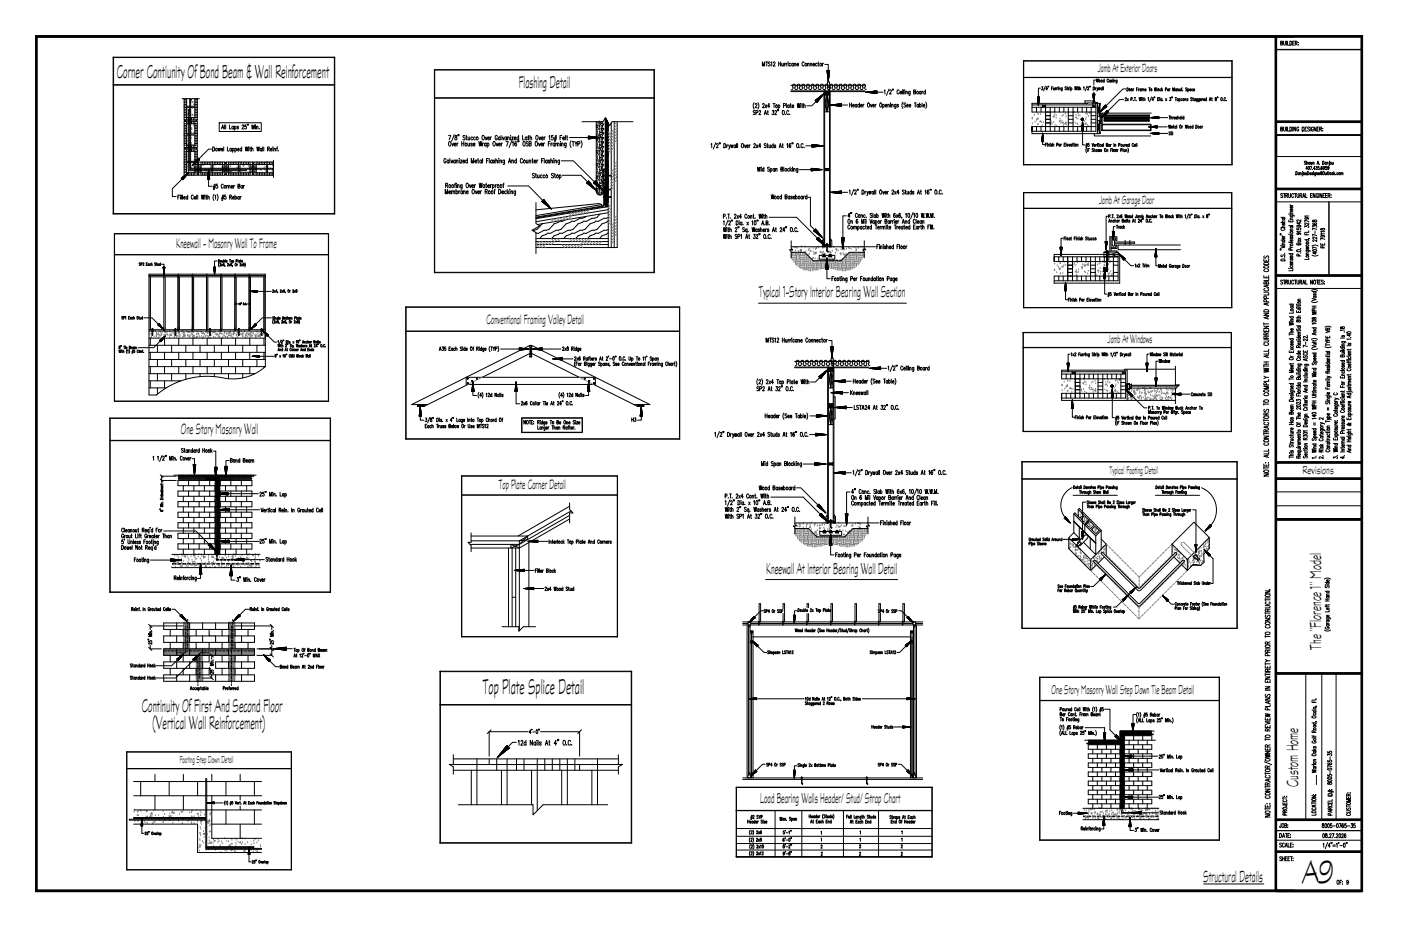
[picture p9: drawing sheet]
<svg xmlns="http://www.w3.org/2000/svg" width="914mm" height="610mm" viewBox="0 0 914 610" stroke-linecap="round" stroke-linejoin="round" font-family="sans-serif">
<defs><g id="words">
<text font-size="23" x="850" y="576">A9</text>
<text font-size="15.2" x="315" y="453">Top Plate Splice Detail</text>
<text font-size="13.3" x="76" y="51">Corner Contiunity Of Bond Beam &amp; Wall Reinforcement</text>
<g font-size="13.1">
<text x="93" y="465">Continuity Of First And Second Floor</text>
<text x="100" y="476">(Vertical Wall Reinforcement)</text>
</g>
<text font-size="12.1" x="339" y="58">Flashing Detail</text>
<g font-size="11.5">
<text x="862" y="424" transform="rotate(-90 862 424)">The &quot;Florence 1&quot; Model</text>
<text x="847" y="514" transform="rotate(-90 847 514)">Custom Home</text>
<text x="785" y="575">Structural Details</text>
</g>
<g font-size="11.3">
<text x="495" y="194">Typical 1-Story Interior Bearing Wall Section</text>
<text x="500" y="375">Kneewall At Interior Bearing Wall Detail</text>
</g>
<text font-size="10.7" x="118" y="283">One Story Masonry Wall</text>
<text font-size="10.1" x="496" y="524">Load Bearing Walls Header/ Stud/ Strap Chart</text>
<text font-size="9.8" x="115" y="162">Kneewall - Masonry Wall To Frame</text>
<g font-size="9.7">
<text x="318" y="212">Conventional Framing Valley Detail</text>
<text x="326" y="319">Top Plate Corner Detail</text>
</g>
<text font-size="9.2" x="686" y="453">One Story Masonry Wall Step Down Tie Beam Detail</text>
<g font-size="8.5">
<text x="716" y="47">Jamb At Exterior Doors</text>
<text x="717" y="133">Jamb At Garage Door</text>
<text x="723" y="224">Jamb At Windows</text>
</g>
<text font-size="8.2" x="850" y="310">Revisions</text>
<text font-size="7.8" x="724" y="309">Typical Footing Detail</text>
<text font-size="7.2" x="117" y="498">Footing Step Down Detail</text>
<text font-size="5.3" x="411" y="276">H3</text>
</g></defs>
<g fill="none" stroke="#000" stroke-width=".65">
<path d="M23 23h866v559h-866zM24 24h865v557h-865zM24 24h864v557h-864zM74 38h144M74 37h144v103h-144zM74 37v103M218 37v103M668 40h136v68h-136zM668 40h136M668 40v68M804 40v68M832 24v557"/>
<path d="M833 24v557M833 32h55M836 28h1v-1h-1v2h1v-1M838 27v2h1v-2M840 27v2M840 27v2h1M842 27a1.3 1.3 0 0 1 1 1 1.3 1.3 0 0 1-1 1zM844 28h.1M845 27h-1v2h1M845 28h1v-1h-1v2M846 28l1 1M847 28h.1"/>
<path d="M847 29h.1M74 56h144M74 55h144M284 45h143v133h-143zM284 46h143M284 45v133M427 45v133M498 43v-3v3l1-3v3M500 40h1M500 40v3M503 41h-2l1 1a.7 .7 0 0 1 1 1 1 1 0 0 1-2 0M503 41l1-1v3"/>
<path d="M505 41v-1l1 1-1 2h1M508 40v3M508 42h1M509 40v3M510 41v2h1M511 41v2M512 41v2M513 41l-1 1M513 41v2M514 41l-1 1M514 41v2M514 41h.1"/>
<path d="M516 42v-1a.7 .7 0 0 0-1 1 .7 .7 0 0 0 1 1M516 56h48M516 60h22v98M518 42v-1a.8 .8 0 0 0-1 1 .8 .8 0 0 0 1 1M518 41v2M518 42l1-1v2M520 42h1v-1a.7 .7 0 0 0-1 1 .7 .7 0 0 0 1 1M525 41a.7 .7 0 0 0-1-1 .7 .7 0 0 0-1 1v1a.7 .7 0 0 0 1 1 .7 .7 0 0 0 1-1M525 57v-1a1 1 0 0 0-1-1 1 1 0 0 0-1 1l1 1a1 1 0 0 1-1 1 1 1 0 0 1-1-1v-1a1 1 0 0 0-1-1 1 1 0 0 0-1 1l1 1a1 1 0 0 1-1 1 1 1 0 0 1-1-1v-1a1 1 0 0 0-1-1 1 1 0 0 0-1 1l1 2h-1M527 57a1 1 0 0 1-1 1 1 1 0 0 1-1-1M527 42l1-1v2M527 41v2"/>
<path d="M529 42l1-1v2M529 41v2M531 42h1l-1-1a.8 .8 0 0 0 0 1 .8 .8 0 0 0 0 1h1M533 42v-1a.7 .7 0 0 0-1 1 .7 .7 0 0 0 1 1M534 41h.1M534 40l1 3M537 41v2M538 41l-1 1M538 59h3l-3 2h3zM538 42h3v4M539 57a1 1 0 0 1-1 1 1 1 0 0 1-1-1v-1a1 1 0 0 0-1-1 1 1 0 0 0 0 1v1a1 1 0 0 1-1 1 1 1 0 0 1-1-1v-1a1 1 0 0 0-1-1 1 1 0 0 0 0 1v1a1 1 0 0 1-1 1 1 1 0 0 1-1-1v-1a1 1 0 0 0-1-1 1 1 0 0 0-1 1l1 1a1 1 0 0 1-1 1 1 1 0 0 1-1-1v-1a1 1 0 0 0-1-1 1 1 0 0 0-1 1l1 1M540 46h1"/>
<path d="M540 46l1 7v-7M540 46l1 2-1-2M540 47l1 1-1-1M540 46l1 2M540 46l1 1zM540 47l1 2zM540 48l1 1-1-1M540 48l1 1zM540 49l1 1M540 53h1v5l-1-2zM540 49l1 1zM540 50h1"/>
<path d="M540 46l1 1v-1M540 50l1 1M540 51h1h-1M540 51h1zM540 51l1 1-1-1M540 52h1M540 52h.1M541 53h.1M541 46h.1M541 49l-1-1 1 2M541 55v106l-3-1h3l-3 1v-102h-22M541 59h23"/>
<path d="M542 57a1 1 0 0 1-1 1 1 1 0 0 1-1-1v-1a1 1 0 0 0 0-1 1 1 0 0 0-1 1v1M545 56a1 1 0 0 1 1-1 1 1 0 0 1 0 1M545 56v1a1 1 0 0 1-1 1 1 1 0 0 1-1-1v-1a1 1 0 0 0 0-1 1 1 0 0 0-1 1v1M547 56l-1 1a1 1 0 0 0 1 1 1 1 0 0 0 1-1v-1a1 1 0 0 1 1-1 1 1 0 0 1 1 1l-1 1a1 1 0 0 0 1 1 1 1 0 0 0 1-1v-1a1 1 0 0 1 1-1 1 1 0 0 1 1 1l-1 1M554 57a1 1 0 0 1-1 1 1 1 0 0 1-1-1M559 56a1 1 0 0 0-1-1 1 1 0 0 0-1 1v1a1 1 0 0 1-1 1 1 1 0 0 1-1-1l1-1a1 1 0 0 0-1-1 1 1 0 0 0-1 1v1M559 56l-1 1a1 1 0 0 0 1 1 1 1 0 0 0 1-1v-1a1 1 0 0 1 1-1 1 1 0 0 1 1 1l-1 1a1 1 0 0 0 1 1 1 1 0 0 0 1-1v-1a1 1 0 0 1 1-1 1 1 0 0 1 1 1l-1 2h1M564 60h-22v98M567 60h.1M567 60l1 1zM568 60l1 1M569 60l1 1z"/>
<path d="M569 60l2 1zM570 60l1 1M570 60l2 1M571 59l1 2M571 59l1 2zM571 59l1 1zM572 59v1v-1v1h4M572 59l-7 1 7 1M572 59v2M572 59v1M577 59h1v2M580 58l-1 4"/>
<path d="M581 59a.6 .6 0 0 1 1 0 .6 .6 0 0 1 0 1l-1 1h1M583 58l-1 1M583 58v1M587 59h-1a1.3 1.3 0 0 0-1 1 1.3 1.3 0 0 0 2 1M589 60v1M589 59h.1M590 59v2M591 60v1M590 59h.1M594 60v2h-1M594 60a.7 .7 0 0 0-1 1 .7 .7 0 0 0 1 0M596 60h1v-1h-1v2h2l-1-1"/>
<path d="M601 60a.7 .7 0 0 0-1 0 .7 .7 0 0 0 1 1M601 60v1M602 60v1M602 60h.1M604 60a.7 .7 0 0 0-1 1 .7 .7 0 0 0 1 0M604 59v2M668 51h136M668 50h136M679 58h-1v5M680 57h1h-1l1 1-1 1v-1M682 56l-1 3M684 58h-1v-1v2"/>
<path d="M684 56v1M685 56l-1 1M686 58h1M687 57h-1v2M688 57v2v-1M688 57v2M689 57v2M689 57v1M690 57v2M690 57v1M691 57v2M691 57h.1"/>
<path d="M691 58l1-1v2M693 57v2M693 58v-1l-1 1 1 1v-1M696 57h-1l1 1h-1M696 57h1M697 57v2M698 57l-1 1M698 57v2M698 57h.1M699 58v-1l1 1-1 1v-1M699 57v2M701 57l1 2v-2v2l1-2"/>
<path d="M703 57v2M703 57h.1M704 57h.1M704 57v2M705 58v-1v2M705 57v2M707 57h1v2M710 56l-2 3M710 57h1l-1 2h1M711 56v1M712 56v1M713 57a1 1 0 0 1 1 1 1 1 0 0 1-1 1z"/>
<path d="M715 57v2M715 52h-1v3M715 57v1M716 52v2v-2l1 2v-2M716 57v2l1-2v2v-2l1 2v-2M716 59h.1M719 58v-1l-1 1 1 1v-1M719 57v2M720 57v2M721 53l-1-1v1v1l1-1M721 52v2M724 52h-1v2l1-1"/>
<path d="M725 53l-1-1v1v1l1-1M725 52v2M726 53l-1-1 1 1h-1M726 52v2M726 52h.1M727 53l1-1v2M727 52v2M729 52v2h-1M729 53v-1l-1 1v1l1-1M735 58h-2l-11 11M736 57a1 1 0 0 1 0 1 1 1 0 0 1 0 1zM740 58v1"/>
<path d="M742 58h.1M743 57h-1v2M743 58v1M744 58l-1 1M745 58h-1v1h1M745 58v1M745 58h1v1M746 58h1v1M747 59h1v-1l-1 1h1M750 57h1M750 57v2M754 58h1l-1-1v2h1l-1-1"/>
<path d="M755 57v2M758 58h-1v1h1M758 57v2M758 59h1M759 58l-1 1M761 58v-1v2M762 59h1v-1l-1 1h1M763 58v1M764 58l-1 1M765 59v-2l1 2 1-2v2M768 58h-1v1h1M768 58v1"/>
<path d="M768 58h1v1M770 58v1M771 58h.1M772 57l-1 2M772 59h.1M775 58l-1-1 1 2h-1M775 58h1v1h-1M775 58v2M776 59h1v-1v1M779 58h-1v1h1M780 58h-1l1 1h-1M119 64h5"/>
<path d="M120 64v14h9v-14M120 70h9M120 76h2M120 75h2M120 74h2M120 72h2M120 71h2M120 69h2M120 68h2M120 67h2M120 66h2M120 65h2"/>
<path d="M120 79h9v17h-9zM121 78v1M122 79v2h-2M122 64v5h5v-5M122 70v8M123 71v40h38h-38zM124 64v45v-45M124 77v1M124 79v2M124 64v1l1-1h5M125 77v1M125 79v2"/>
<path d="M126 77v1M126 79v2M127 79v2h2M127 70v7h-7M127 76h2M127 75h2M127 74h2M127 72h2M127 71h2M127 69h2M127 68h2M127 67h2"/>
<path d="M127 66h2M127 65h2M128 78v1M129 77h-2v1M284 64h143M380 79h14l1-2 3 5 1-3h14M389 79v46M391 80h.1M392 79h.1M393 79v2h1l-1 3h1l-1 3h1l-1 3h1l-1 3h1l-1 3h1l-1 3M395 79h.1M395 77v58"/>
<path d="M395 78h.1M396 78h.1M396 80h.1M396 79h.1M396 79v56M401 79v83M403 79v83h-53M492 67v2v2M493 72a.7 .7 0 0 0-1 0 .7 .7 0 0 0 0 1v1a.7 .7 0 0 1 1 1 .7 .7 0 0 1-1-1M493 68a.6 .6 0 0 1 1 0 .6 .6 0 0 1 0 1l-1 1h1M493 74l2-1-1-1h-1v3M495 67v2v2"/>
<path d="M495 73l1-1v1l-1 2h2M498 68a.6 .6 0 0 1 1 0 .6 .6 0 0 1 0 1l-1 1h1M499 75l1-3v3M499 74h1M499 68l1 2M500 68l-1 2M501 73h.1M501 72l1 3M502 69h-1l1-1v2M504 72h1l-1 1h1a.8 .8 0 0 1 0 1 .8 .8 0 0 1-1 1v-1M505 68h1M505 68v2"/>
<path d="M506 73v-1l1 1-1 2h1M508 72h-1M508 69a.7 .7 0 0 1 1 0 .7 .7 0 0 1-1 1M508 68v3M508 72h.1M511 72a1.3 1.3 0 0 1 1 1 1.3 1.3 0 0 1-1 2zM511 69h1v-1h-1v2M513 75h.1M513 68v2M515 73a.7 .7 0 0 0-1-1 .7 .7 0 0 0-1 1v1a.7 .7 0 0 0 1 1 .7 .7 0 0 0 1-1M515 69a.7 .7 0 0 0-1 0 .7 .7 0 0 0 1 1M515 68v2"/>
<path d="M515 75h1M516 68h.1M516 68v2M517 69h1a.7 .7 0 0 0-1 0 .7 .7 0 0 0 1 1M520 68l1 2v-2l1 2v-2M523 68h.1M523 68v2M523 68h1M524 68v2M525 69l1 1M525 68v2M532 66l6-5-5 6"/>
<path d="M532 66l1 1M532 66h.1M532 65v1M533 66l-3 3h-3M533 65v1zM533 66v-1v2M533 65v2M533 64v3M534 64v2M534 66v-2v2M534 64v1zM535 64v1z"/>
<path d="M535 64v1M535 65v-2v2M535 63v2v-2M535 63v1v-1M535 63v1zM535 63v1M536 63v1zM536 63v1M536 62v1zM536 62v1M536 63v-1v1M537 62v1"/>
<path d="M537 62h.1M537 61v1M537 61h.1M538 61h.1M538 62l2 11 1-11M538 61h3l-3 1h3zM540 62l-2 11h3l-1-11v11M542 69h.1M542 69h1M543 68h.1M543 68v1M543 68l1 1"/>
<path d="M544 68v1M544 68v1zM544 68l1 1M545 69l-1-1 1 1M545 68l1 1zM546 68l1 1zM546 68l1 1M546 69l-1-1 1 1M546 68l2 1zM547 68l1 1M547 68l2 1M548 68l1 1"/>
<path d="M548 69l-1-1 1 1M548 68l1 1zM548 68l1 1-1-1M549 68h.1M549 68l-7 1h7M549 68v1M549 69h4M555 68h1M555 67v3M556 67v3M557 69h1l-1-1a.7 .7 0 0 0-1 1 1.1 1.1 0 0 0 2 1M559 68a.7 .7 0 0 0-1 1 .7 .7 0 0 0 1 1"/>
<path d="M559 68v2M561 68a.7 .7 0 0 0-1 1 .7 .7 0 0 0 1 1M561 67v3M562 69h1l-1-1a.7 .7 0 0 0 0 1 .7 .7 0 0 0 1 1M563 68v2M564 68l-1 1M565 60h.1M565 60h1M566 60h.1M566 60h1M567 67a1.3 1.3 0 0 1 1 2 1.3 1.3 0 0 1-1 1zM567 60h1"/>
<path d="M568 61l-1-1 2 1M568 68l1 2v-2M569 61l-1-1 1 1M570 61l-1-1 1 1M570 69h1l-1-1a.7 .7 0 0 0 0 1 .7 .7 0 0 0 1 1M571 68v2M572 68l-1 1M575 67a1.3 1.3 0 0 1 1 2 1.3 1.3 0 0 1-1 1zM576 68a.7 .7 0 0 1 1 1 .7 .7 0 0 1-1 1M576 68v3M578 69h1v-1a.7 .7 0 0 0-1 1 .7 .7 0 0 0 1 1M580 69v-1v2"/>
<path d="M580 68v2M581 68v2M581 67h.1M582 69l1-1v2M582 68v2M585 68v3h-1M585 68a.7 .7 0 0 0-1 1 .7 .7 0 0 0 1 1M586 68h-1l1 2h-1M587 60h1a.7 .7 0 0 0-1 0 .7 .7 0 0 0 1 1M589 67v1v3M591 68a.7 .7 0 0 0-1-1 .6 .6 0 0 0 0 1l1 2h-1M591 60h1v1"/>
<path d="M592 69h1v-1a.7 .7 0 0 0-1 1 .7 .7 0 0 0 1 1M593 69h1v-1a.7 .7 0 0 0-1 1 .7 .7 0 0 0 1 1M597 67h1M597 67v3M599 68a.7 .7 0 0 0-1 1 .7 .7 0 0 0 1 1M599 68v2M600 68a.7 .7 0 0 1 1 1 .7 .7 0 0 1-1 1M600 67v3M602 67v3M603 69h1l-1-1a.7 .7 0 0 0 0 1 .7 .7 0 0 0 1 1M604 67l1 1-1 3M674 68h41"/>
<path d="M676 70v3M677 63h1v6zM677 63l1 2-1-1M677 64l1 1zM677 63l1 1zM677 65h1M677 65l1 1zM677 65l1 1M677 66h1M677 66l1 1M677 66l1 1zM677 67h1"/>
<path d="M678 67h.1M678 67v1M678 68h.1M678 68v1M678 69h.1M678 63v1M678 63h.1M679 70v3M680 68v2l2-2v2zM682 70v16M682 73h33M682 75h3"/>
<path d="M682 78h3M685 70v16M688 70v3M691 70v3M694 70v3M697 70v16M697 75h3M697 78h3M700 70v16M703 70v3M706 78l1-1-1 1M706 70v3"/>
<path d="M706 77v1v-1M707 77l-1 1M707 80h.1M707 80v5h-1zM707 78v1M707 78l-1 1M709 70v3M710 67h3M710 67h-36v6h8v10h-8M712 70v16M712 75h3M712 78h3"/>
<path d="M713 67h.1M713 61h2l-1 6zM713 61l1 2-1-1M713 62l1 1-1-1M713 61l1 1zM713 62l1 1zM713 62l1 1M713 62l1 2M713 63l1 1zM713 63l1 2M713 63l1 1M714 64v1"/>
<path d="M714 65h.1M714 65v1M714 66h.1M714 67h.1M714 60v1M714 61v1v-1v1M714 66v1M714 61l1 1-1-1M714 61l1 1M715 67h1v20h-42v-4v3h41v-18M715 68l-2 2v-2l2 2h-41M716 67l-3-1h-5v1h2"/>
<path d="M716 77v3M716 67h-3M718 67l-2 9h2v-9h-2l2 9v3l-2 8h2v-8h-2l2 8M718 73h.1M719 72v1M719 72h.1M719 77h.1M719 76v1M719 76h.1M719 71v1zM719 71v1M720 76h.1"/>
<path d="M720 71v1M720 71h.1M720 70v1M720 75v1zM720 75v1M720 70v1v-1M720 75h.1M720 75h30v1h-30zM720 76h30v1h-30zM720 77h30v1h-30zM720 79h30h-30zM721 70v1"/>
<path d="M721 70v1zM721 75h.1M721 74v1zM721 71v-2v2M721 74v1M721 70v-1v2M721 69v1v-1M721 75v-1v1M721 70v-1v1M721 69v1zM721 69h1l-4 4zM722 73v2z"/>
<path d="M722 69v1M722 73v2M722 69v1v-1M722 73v1M722 69v1zM722 74v-1v1M723 72v2v-2M723 72v1l-4 4zM723 72v2v-1M723 73v1zM723 73h.1M733 65h-2l-8 8"/>
<path d="M734 64h1l-1 2h1M736 64v2M738 65h1v-1h-1v2M740 66h.1M740 64h1M741 64v2M742 66h.1M743 64l1 2v-2v2l1-2M745 64h.1M745 64v2M746 64h.1M746 64v2"/>
<path d="M747 65v-1v2M747 64v2M749 64h1v2M751 77l5-1v1zM751 77h.1M751 74h-32l-1 7h1v-7h-1l1 7M752 77h.1M752 63l-2 3M753 77h-1M753 65h-1l1-1v2M753 77h-1h1M753 77v-1z"/>
<path d="M753 76v1M753 63v1M753 77l1-1zM753 77l1-1v1M754 76l-1 1M754 63v1M754 76l-1 1 1-1M754 77l1-1-1 1zM755 76l-1 1M755 77l1-1zM756 76l-1 1M756 64a1 1 0 0 1 0 1 1 1 0 0 1 0 1z"/>
<path d="M756 76l-1 1 1-1M756 77h.1M756 77h6M757 64v2M757 64h.1M758 65v-1v1v1v-1M758 64v2M759 66h.1M761 64l1 2M762 64l-1 2M763 76h1M763 64h1v1v1l-1-1"/>
<path d="M763 76v2M764 77l1-1v2M764 76v2M765 63v1M765 76v2M766 76l-1 1M766 77h1v-1l-1 1 1 1v-1M767 64h1M767 64v2M768 77v-1v1M769 77v-1v2M769 76v2"/>
<path d="M769 65v-1l-1 1 1 1v-1M769 64v2M769 65l1-1v1v1l-1-1M771 76v2M772 65l-1-1v1v1l1-1M773 77l-1-1v1v1l1-1M773 76v2M773 65l1-1v2M773 64v2M775 65v-1v1M778 64h-1l1 1h-1M778 64h1"/>
<path d="M779 64v2M780 65v-1l-1 1 1 1v-1M780 64v2M782 64l-1 2M782 65l-1-1v1v1l1-1M783 64v2h-1M783 65l-1-1v1v1l1-1M783 65h1v-1l-1 1 1 1v-1M785 64v2M785 64v1M785 65h1v-1l-1 1 1 1v-1M787 65v-1v1v1v-1"/>
<path d="M787 64v2M789 66l1-2v2M789 65h1M791 64h.1M791 64v2M793 64l1 1v1l-1-1 1-1zM795 63l-1 1M795 63v1M798 66h.1M800 64h-1v2l1-1M800 66h.1M833 79h55"/>
<path d="M833 80h55M120 97h9v17h-9zM120 88h9M120 87h2M120 100h2M120 94h2M120 93h2M120 91h2M120 90h2M120 89h2M120 86h2M120 85h2"/>
<path d="M120 84h2M120 83h2M120 82h2M121 96v1M122 99h5v6h-5zM122 97v2h-2M122 81h5v6h-5zM122 88v8M124 95v1M124 97v2M125 95v1M125 97v2"/>
<path d="M126 95v1M126 97v2M127 97v2h2M127 88v7h-7M127 87h2M127 100h2M127 94h2M127 93h2M127 91h2M127 90h2M127 89h2M127 86h2"/>
<path d="M127 85h2M127 84h2M127 83h2M127 82h2M128 96v1M129 95h-2v1M138 97h-2l-6 7M139 96a1.3 1.3 0 0 1 1 1 1.3 1.3 0 0 1-1 2zM142 97l1 2v-2v2l1-2M143 80h28v6h-28zM144 98h1v-1a.7 .7 0 0 0-1 1 .7 .7 0 0 0 1 0M145 84v-2l1 2"/>
<path d="M145 83h1M146 96v3M147 82v2M148 96v3h1M150 82v2h1M151 97a.7 .7 0 0 0-1 1 .7 .7 0 0 0 1 0M151 97v2M152 97a.7 .7 0 0 1 1 1 .7 .7 0 0 1-1 0M152 97v2M152 83a.7 .7 0 0 0-1 0 .7 .7 0 0 0 1 1M152 82v2M153 83a.7 .7 0 0 1 1 0 .7 .7 0 0 1-1 1"/>
<path d="M153 82v3M153 97h1a.7 .7 0 0 1 0 1 .7 .7 0 0 1-1 0M153 97v2M155 98h1v-1a.7 .7 0 0 0-1 1 .7 .7 0 0 0 1 0M156 83h-1l1 1h-1M158 97a.7 .7 0 0 0-1 1 .7 .7 0 0 0 1 0M158 96v3M158 82h1l-1 2h1M160 96l1 3v-3v3l1-3M161 82h-1v1a.7 .7 0 0 1 1 0 .7 .7 0 0 1 0 1 .7 .7 0 0 1-1 0M162 81l-1 1M162 81v1"/>
<path d="M162 97v2M162 96h.1M163 97h1M163 96l1 3M164 97h1v2M164 96v3M165 84v-2v2l1-2v2M167 82v2M167 82h.1M167 83h1v1M168 96v3v-3l1 3v-3M169 84h.1"/>
<path d="M171 97a.7 .7 0 0 0-1 1 .7 .7 0 0 0 1 0M171 97v2M171 96v3M172 96v3M175 97h1v-1h-1v3M175 97l1 2M176 98h2l-1-1a.7 .7 0 0 0-1 1 1 1 0 0 0 2 0M178 97v2M178 96h.1M179 97h1v2M179 97v2M181 97h.1"/>
<path d="M181 96v3M182 98h.1M293 88h1l-1 3M293 93v-1a1.4 1.4 0 0 1 1 2 1.4 1.4 0 0 1-1 1v-1zM295 93v2l1-2M296 94h2h-1a.8 .8 0 0 0-1 0 1.1 1.1 0 0 0 2 1M296 88l-1 4M297 89a.9 .9 0 0 1 1 1 .9 .9 0 0 1-1 1v-1a.9 .9 0 0 0 1 0 1 1 0 0 0 0-2zM298 93v2M299 93l-1 1M299 88v1M300 88l-1 1"/>
<path d="M301 92v3M301 94h2M303 92v3M304 89l-1-1-1 1 1 1a.8 .8 0 0 1 0 1 .8 .8 0 0 1-1 0M304 89h1M304 88v3h1M305 93v2h1M305 89l1 2h1M306 93v2M307 89v2M308 94h-1l1 1h-1M308 90a.8 .8 0 0 0-1 0 .8 .8 0 0 0 1 1"/>
<path d="M309 94h1a.8 .8 0 0 0-1 0 .8 .8 0 0 0 1 1M310 90a.8 .8 0 0 0-1 0 .8 .8 0 0 0 1 1M313 92v3v-3l1 3v-3M315 93v2M315 89v-1a1.4 1.4 0 0 1 1 2 1.4 1.4 0 0 1-1 1zM316 93l-1 1M317 89v2l1-2M317 94a.8 .8 0 0 0-1 0 .8 .8 0 0 0 1 1M317 93v2M318 94a.8 .8 0 0 1 1 0 .8 .8 0 0 1-1 1M318 93v3M318 90h1a.8 .8 0 0 0-1 0 .8 .8 0 0 0 1 1"/>
<path d="M320 89v2M321 89l-1 1M322 93v-1a1.4 1.4 0 0 1 1 2 1.4 1.4 0 0 1-1 1zM324 93v2l1-2M325 89l-1-1a1.4 1.4 0 0 0-1 2 1.4 1.4 0 0 0 1 1l1-1h-1M325 94h2h-1a.8 .8 0 0 0-1 0 1.1 1.1 0 0 0 2 1M326 90a.8 .8 0 0 0-1 0 .8 .8 0 0 0 1 1M326 89v2M327 88v3M327 93v2M328 89v2l1-2M328 93l-1 1"/>
<path d="M330 92h2l-1 3M331 90h-1a.8 .8 0 0 0-1 0 1.1 1.1 0 0 0 2 1M331 89v2M331 90h1v1M333 89v2M333 89h.1M334 89h1l-1 2h1M334 92l-2 4M334 93l1-1v3M336 90h1a.8 .8 0 0 0-1 0 .8 .8 0 0 0 1 1M337 93v-1a1.5 1.5 0 0 0-1 2 1.5 1.5 0 0 0 1 1 .9 .9 0 0 0 0-1 .9 .9 0 0 0-1 0M338 92v1"/>
<path d="M338 90a.8 .8 0 0 0-1 0 .8 .8 0 0 0 1 1M338 88v3M339 92l-1 1M341 88v3h1M342 93v-1a1.4 1.4 0 0 1 1 2 1.4 1.4 0 0 1-1 1zM344 90a.8 .8 0 0 0-1 0 .8 .8 0 0 0 1 1M344 89v2M345 89h.1M345 93a.7 .7 0 0 0-1 0 .7 .7 0 0 0 0 1l1 1h-1h-1M345 88v3M345 94h2v-1l-2-1v3h2l-1-1M346 90h1v1"/>
<path d="M346 88v3M350 93v-1a1.4 1.4 0 0 1 1 2 1.4 1.4 0 0 1-1 1zM350 89v-1a1.4 1.4 0 0 1 1 2 1.4 1.4 0 0 1-1 1zM351 93l1 2 1-2M352 89v2l1-2M353 94h1a.8 .8 0 0 0-1 0 .8 .8 0 0 0 1 1M353 90h2h-1a.8 .8 0 0 0-1 0 1.1 1.1 0 0 0 2 1M355 93v2M355 89v2M356 93l-1 1M356 89l-1 1M358 94h1"/>
<path d="M358 89l1-1v3M359 92h-1v3M360 93v2M360 93v1M361 88h-1v2a.8 .8 0 0 1 1 0 .8 .8 0 0 1 0 1 .8 .8 0 0 1-1 0M362 91h1M362 90h1M362 94a.8 .8 0 0 0-1 0 .8 .8 0 0 0 1 1M362 93v2M363 88l-1 4M363 94h1v1M363 93v2"/>
<path d="M364 94h1v1M366 90h.1M366 93v2M366 93h.1M366 94h1l1 1M367 88h-1v3M367 90h1a.8 .8 0 0 0-1 0 .8 .8 0 0 0 1 1M369 88v3M370 93l-1 3M370 94h-1a.8 .8 0 0 0-1 0 1.1 1.1 0 0 0 2 1M370 89h1M370 88l1 3"/>
<path d="M372 90h12M373 92l-1 2 1 2M373 92h2M374 92v3M375 92l1 2 1-2M376 94v1M377 94h1v-1l-1-1v3M379 92a4 4 0 0 1 0 4M384 90l1 1M384 89l2 1-2-1M384 90v1v-1M384 89l1 2"/>
<path d="M384 91h.1M384 89l8 1-8 1M384 89v2M384 90l1 1zM384 89l2 1-1-1M385 89l1 1M385 89l2 1M385 89l2 1-1-1M386 89l1 1M386 89l2 1-1-1M387 89l1 1zM387 90l-1-1 1 1"/>
<path d="M387 89l1 1v-1M388 89l1 1M388 89l1 1zM388 89l1 1v-1M389 89v1zM389 89l1 1M389 89l1 1zM389 99h.1M389 90h.1M389 82h.1M389 92h.1M389 83h.1"/>
<path d="M389 91h.1M390 97h.1M390 88h.1M390 80h.1M390 89v1M390 93h.1M390 85h.1M390 90h.1M390 96h.1M390 87h.1M390 92h.1M390 84h.1"/>
<path d="M390 98h.1M390 82h.1M390 94h.1M390 86h.1M390 90h1M390 100h.1M390 91h.1M390 83h.1M390 89h.1M390 81h.1M391 90h.1M391 93h.1"/>
<path d="M391 85h.1M391 99h.1M391 82h.1M391 96h.1M391 88h.1M391 90h1M391 87h.1M391 92h.1M391 84h.1M391 94h.1M391 86h.1M391 97h.1"/>
<path d="M391 89h.1M391 81h.1M391 91h.1M391 83h.1M392 90h.1M392 97h.1M392 89h.1M392 80h.1M392 98h.1M392 81h.1M392 95h.1M392 87h.1"/>
<path d="M392 96h.1M392 88h.1M392 92h.1M392 84h.1M392 100h.1M392 91h.1M392 83h.1M392 94h.1M392 86h.1M393 99h1l-1 2h1l-1 3h1l-1 3h1l-1 3h2M393 93h.1M393 85h.1"/>
<path d="M393 90h.1M393 82h.1M393 99h.1M393 95h.1M393 97h.1M393 94h.1M393 96h.1M393 88h.1M393 87h.1M394 84h.1M395 91h.1M395 87h.1"/>
<path d="M395 90h.1M395 85h.1M395 93h.1M395 81h.1M395 80h.1M395 89h.1M395 96h.1M395 83h.1M395 82h.1M395 84h.1M395 86h.1M395 99h.1"/>
<path d="M395 97h.1M395 95h.1M395 98h.1M395 88h.1M395 94h.1M396 99h.1M396 82h.1M396 90h.1M396 91h.1M396 85h.1M396 93h.1M396 87h.1"/>
<path d="M396 92h.1M396 94h.1M396 81h.1M396 83h.1M396 86h.1M396 95h.1M396 97h.1M396 88h.1M396 98h.1M396 96h.1M396 84h.1M396 89h.1"/>
<path d="M396 100h.1M397 92h.1M397 99h.1M397 91h.1M397 88h.1M397 82h.1M397 87h.1M397 86h.1M397 89h.1M397 97h.1M397 95h.1M397 90h.1"/>
<path d="M397 84h.1M397 85h.1M397 83h.1M397 96h.1M397 98h.1M397 81h.1M397 93h.1M397 94h.1M397 80v82M399 80v82M464 94h1v2M467 93l-1 4"/>
<path d="M468 94a.6 .6 0 0 1 1 0 .6 .6 0 0 1 0 1l-1 1h1M470 93l-1 1M470 93v1M472 94a1.4 1.4 0 0 1 2 1 1.4 1.4 0 0 1-2 1zM474 95v1M475 95h-1M476 95v1l1-1M476 96v1M477 95v1l1-1v1v-1M480 95a.7 .7 0 0 0-1 1 .7 .7 0 0 0 1 0M480 95v1M481 94v2"/>
<path d="M484 94a1.3 1.3 0 0 1 1 1 1.3 1.3 0 0 1-1 1zM486 95v1l1-1M487 95h1a.7 .7 0 0 0-1 1 .7 .7 0 0 0 1 0M489 95v1M490 95h-1M492 94h1l-1 2h1M494 95l1 1M495 95l-1 1M497 95h-2l1-1v2M500 94h-1l1 2h-1M501 95h.1M501 94v2"/>
<path d="M502 95v1h1M503 95v1M505 95h-1a.7 .7 0 0 0 0 1 .7 .7 0 0 0 1 0M505 94v2M506 95h-1l1 1h-1M509 96v-2l1 2M509 95h1M511 95h.1M511 94v2M514 94v2M516 94a1.4 1.4 0 0 0-1 1 1.4 1.4 0 0 0 1 1v-1h-1M517 93v1"/>
<path d="M518 93l-1 1M520 94a1.3 1.3 0 0 1 1 1 1.3 1.3 0 0 1-1 1zM522 96h.1M524 94a.7 .7 0 0 0-1 0 .7 .7 0 0 0 0 1v1h1M525 96h.1M526 95h4M530 94l7 1-7 1zM530 95l1-1-1 1M530 96l2-1-2 1M530 94v1M531 96l1-1-1 1M531 94l-1 2 1-2-1 1"/>
<path d="M531 95l-1 1M532 95l-1 1zM532 95l-2 1M532 95h1l-2 1zM533 95l-1 1M533 96l1-1-1 1M533 95v1M534 95l-1 1M534 95v1M534 96l1-1-1 1M535 95v1M535 95h1h-1"/>
<path d="M536 95h-1M536 95h.1M537 95h.1M676 83v3M679 83v3M680 92h.1M680 91l1 1h-1M680 91l1 1zM680 91l1 1M680 91h1l-1-1 1 1M680 90h1M680 90l1 1"/>
<path d="M680 89l1 1zM680 88l1 2M680 88l1 1M680 88h.1M680 88h1M680 87l1 1M680 87h.1M680 92h1v2h1M681 87h.1M681 87v5h-1zM681 90l-1-1 1 1M681 92l-1-1 1 1"/>
<path d="M682 94h1M682 83h33M682 80h3M683 93h-1v2M684 94v1M684 93h.1M684 95l1-1v1M685 94v1M685 93h.1M687 94h-1l1 1h-1M687 95l1-1v1M687 93v2"/>
<path d="M688 83v3M690 95v-1v-1v2M691 95h1v-1l-1 1h1M691 83v3M692 94v1M693 94l-1 1M694 83v3M695 94h.1M695 93v2M696 93v2M696 95h1v-1l-1 1h1M697 80h3"/>
<path d="M698 94v1v-1M700 94h-1v1h1M700 94v1M700 94h.1M700 93l1 2M701 93h.1M701 94v1M703 95v-1l1 1M703 94v1M703 83v3M706 85h.1M706 84l1 1-1-1"/>
<path d="M706 85h1zM706 84l1 1M706 84l1 1zM706 83l1 1M706 83l1 1zM706 83l1 1-1-1M706 82l1 1M706 83h1M706 83v3M706 82l1 1-1-1M706 82h1M706 82h1z"/>
<path d="M706 81h1M707 80v1M707 85v10h1M707 84l-1-1 1 1M709 95h1M709 97v1v2M709 83v3M709 94v2M710 94l-1 2M710 97v2M710 98h1M711 94h-1a.7 .7 0 0 1 1 1 .6 .6 0 0 1-1 0"/>
<path d="M711 97h-1v2M712 80h3M713 94v2l1-2M714 97h-1l1 2h-1M714 95h1v-1l-1 1v1l1-1M714 98h1v1M714 97v2M714 87v2h37M715 94v2M716 94l-1 1M716 94h1M716 94l1 2"/>
<path d="M717 98v1v-1l1 1v-1M717 94v2M717 94h.1M718 98h1v1M718 98v1M718 95v-1v1v1v-1M719 81h32v4h-32zM720 95l-1-1v1v1l1-1M720 94v2M722 95l1-1h-1v2h1v-1M722 98h1v1M722 98v1"/>
<path d="M724 95v-1l-1 1 1 1v-1M724 94v2M725 94v2M725 98h.1M725 94v1M726 97h-1v2M726 97v2M727 94v2M727 95l1-1v2M729 98v1M730 98h-1M730 95l1-1h-1v2"/>
<path d="M731 98h1v-1h-1v2M733 94v2l1-1M733 97v2M734 94v2M734 98h-1l1 1M734 98v1M735 94l-1 1M735 98l1 1M735 98v1M735 95h1v-1l-1 1v1l1-1M736 97l1 1-1 2M737 95v-1l-1 1v1l1-1"/>
<path d="M737 94v2M740 94h-1v2l1-1M740 95h1v-1l-1 1h1M742 94v2M750 83l5-1v1zM750 83h.1M751 83h.1M751 87l5-1v2zM751 87h.1M752 87h.1M752 83h-1M752 87h1"/>
<path d="M752 83l1-1zM752 83h-1h1M753 83h-1M753 87h-1M753 87h.1M753 83l1-1-1 1M753 83l1-1-1 1zM753 82l-1 1 1-1M753 83l1-1zM754 82l-1 1M754 87h-1M754 87h-1h1"/>
<path d="M754 87h1h-1M754 83l1-1zM754 87h1M754 87h1h-1zM755 82l-1 1M755 82l-1 1 1-1M755 83h.1M755 83h-1M755 87l-1 1M756 87l-1 1M756 88v-1v1M756 86l-1 2"/>
<path d="M756 86l-1 2 1-1-1 1 1-1v1v-1h6M756 87v1M762 83h-7M763 84v-2v2l1-2v2M764 86h-1l1 2h-1M764 87v1M764 86h.1M765 83v-1v1v1v-1M765 86v2M766 82h.1M766 82v2M768 83l-1-1v1v1l1-1"/>
<path d="M768 82v2M771 82v2M772 82l-1 1M774 82v2v-2l1 2v-2M779 83l-1-1v1v1l1-1M779 82v2M780 82a1 1 0 0 1 1 1 1 1 0 0 1-1 1zM784 82v2M785 82l-1 1M833 88h55v14h-55zM833 88h55M836 84h1v-1h-1v3l1-1v-1"/>
<path d="M838 83v3l1-1v-2M840 83v3M840 83v3h1M842 83a1.3 1.3 0 0 1 1 1 1.3 1.3 0 0 1-1 2zM844 83v3M846 83v3l-2-3v3M848 84a.7 .7 0 0 0-1-1 .7 .7 0 0 0-1 1v1a.7 .7 0 0 0 1 1 .7 .7 0 0 0 1-1h-1M850 83a1.3 1.3 0 0 1 1 1 1.3 1.3 0 0 1-1 2zM852 84h.1M853 83h-1v3h1M855 83a.6 .6 0 0 0-1 0 .6 .6 0 0 0 0 1 .7 .7 0 0 1 1 1 1 1 0 0 1-2 0M855 83v3"/>
<path d="M857 84a.7 .7 0 0 0-1-1 .7 .7 0 0 0 0 1v1a.7 .7 0 0 0 1 1 .7 .7 0 0 0 0-1M859 83v3l-1-3v3M860 84h.1M861 83h-1v3h1M861 84h1v-1h-1v3M862 84l1 2M863 84h.1M863 85h.1M118 116l5-4-4 5zM118 116h2M119 116h1M119 117h1z"/>
<path d="M119 117h1M119 117l-7 6v5h3M119 116h1zM119 116h2zM119 115h2M120 115h1zM120 107h2M120 113h7v-7h-5v8M120 112h2M120 111h2M120 110h2M120 108h2"/>
<path d="M120 106h2M120 105h2M120 104h2M120 103h2M120 102h2M120 101h2M120 115h1M121 115h1zM121 114h1M121 116h-2h2M121 114h1zM121 115h-1"/>
<path d="M122 114h.1M122 113h.1M122 114h-1h1M123 113h.1M123 113v1M123 112h.1M124 113v1M125 113v1M125 108h.1M125 108h1M126 108h.1M126 107h.1"/>
<path d="M126 113v1M126 107h1M126 107h1zM127 106h.1M127 106h1zM127 107h2M127 112h2M127 111h2M127 110h2M127 108h2M127 106h3M127 105h2"/>
<path d="M127 104h2M127 103h2M127 102h2M127 101h2M127 106h1M127 107h-1M127 106h2zM128 105h1zM128 105h1M128 106h-1M128 105h2zM128 106h-1h1"/>
<path d="M128 104h2M129 104h1M129 104h1zM129 113h-2v1M129 114h1M129 103h1M129 103h.1M129 103l-4 5 5-4M129 103l1 1M129 105h-1h1M130 106h17v8h-17zM130 113h1v1"/>
<path d="M130 112h1M130 111h1M130 110h1M130 108h1M130 105h-2M130 104h-2M131 106v7h7v-6h-8M132 106v1M132 113v1M133 106v1M133 113v1M134 106v1"/>
<path d="M134 113v1M136 116l1-1zM136 106v1M136 113v1M136 116l1-1-1 1M136 115l1-1zM136 114v-1v2M136 112h.1M136 117l1-1-1 1M136 111h.1M136 117v5h3M136 111l1 6h-2z"/>
<path d="M136 112v1M137 114l-1 1M137 106v1M137 113v1M137 115l-1 1M137 115l-1 2M137 115l-2 2M137 115l-2 2 2-1M137 116l-2 1M137 116l-1 1M137 117h-1l1-1-1 1M138 106v1"/>
<path d="M138 113v1M139 107h6v6h-6zM139 106v1M139 113v1M140 106v1M140 113v1M141 106v1M141 113v1M142 106v1M142 113v1M143 106v1M143 113v1"/>
<path d="M144 106v1M144 113v1M145 112h2M145 111h2M145 110h2M145 108h2M145 106v1h2M147 113h-2v1M147 106h1M147 114h1M148 106h17v8h-17zM148 113h1v1"/>
<path d="M148 112h1M148 111h1M148 110h1M148 108h1M149 106v7h7v-6h-8M150 106v1M150 113v1M151 106v1M151 113v1M152 106v1M152 113v1M154 106v1"/>
<path d="M154 113v1M155 106v1M155 113v1M156 106v1M156 113v1M157 107h6v6h-6zM157 106v1M157 113v1M158 106v1M158 113v1M159 106v1M159 113v1"/>
<path d="M160 106v1M160 113v1M161 106v1M161 113v1M162 106v1M162 113v1M163 112h2M163 111h2M163 110h2M163 108h2M163 106v1h2M165 113h-2v1"/>
<path d="M165 106h1M165 114h1M166 113h1v1M166 112h1M166 111h1M166 110h1M166 108h1M167 106v7h7v-6h-8M168 106v1M168 113v1M169 106v1M169 113v1"/>
<path d="M170 106v1M170 113v1M172 106v1M172 113v1M173 106v1M173 113v1M174 106v1M174 113v1M175 106v1M175 113v1M176 106v1M176 113v1"/>
<path d="M177 106v1M177 113v1M178 106v1M178 113v1M179 110h-55h54M179 107h-4v6h4M179 106h-13v8h13M179 105v5h-1l1 1v5M291 104a.8 .8 0 0 0-1-1 1 1 0 0 0 0 2 .8 .8 0 0 0 0 1 .8 .8 0 0 0 1-1M293 105a.8 .8 0 0 0-1 0 .8 .8 0 0 0 1 1M293 104v2M294 103v3"/>
<path d="M294 104l1 2 1-2M297 105a.8 .8 0 0 0-1 0 .8 .8 0 0 0 1 1M297 104v2M297 120v3M298 105h1v1M298 104v2M298 120h.1M300 104v2M300 104h.1M300 104h2l-2 2h2M302 105h1a.8 .8 0 0 0-1 0 .8 .8 0 0 0 1 1M305 120a1.4 1.4 0 0 1 1 1 1.4 1.4 0 0 1-1 1z"/>
<path d="M305 105a.8 .8 0 0 0-1 0 .8 .8 0 0 0 1 1M305 103v3M308 106v-3v3l1-3v3M310 105h1a.8 .8 0 0 0-1 0 .8 .8 0 0 0 1 1M312 104h.1M312 103v3h1M313 120v3l1-3v3l1-3M314 105a.8 .8 0 0 0-1 0 .8 .8 0 0 0 1 1M314 104v2M315 103v3M317 120l1 3M318 105h.1"/>
<path d="M319 103h-1v3M319 103v3M321 105a.8 .8 0 0 0-1 0 .8 .8 0 0 0 1 1M321 104v2M323 105h-1l1 1h-1M324 105h1v1M324 103v3M326 104v2M326 104h.1M326 105h1v1M329 120v3M329 104v3h-1"/>
<path d="M329 105a.8 .8 0 0 0-1 0 .8 .8 0 0 0 1 1M332 106l1-3v3M332 105h1M334 105h1v1M334 104v2M337 105a.8 .8 0 0 0-1 0 .8 .8 0 0 0 1 1M337 103v3M341 104a.8 .8 0 0 0-1-1 1 1 0 0 0 0 2 .8 .8 0 0 0 0 1 .8 .8 0 0 0 1 0M343 104l1 2h1M345 104v2M345 105h1v1M347 104h1"/>
<path d="M348 103v3M349 105h1a.8 .8 0 0 0-1 0 .8 .8 0 0 0 1 1M349 114l-1-1-1 1 1 1a.7 .7 0 0 1 1 1 1 1 0 0 1-2 0M349 114h1M350 113v3M350 104v2M351 114v2h1M351 104l-1 1M352 114v2M353 105h1M354 115v-1a.8 .8 0 0 0-1 1 .8 .8 0 0 0 1 1M355 103h-2v3"/>
<path d="M355 103v3M356 115l-1-1a.8 .8 0 0 0-1 1 1.1 1.1 0 0 0 2 1M357 105a.8 .8 0 0 0-1 0 .8 .8 0 0 0 1 1M357 104v2M359 105h-1l1 1h-1M360 105h1v1M360 103v3M361 114v-1a.7 .7 0 0 0-1 0 .7 .7 0 0 0 0 1l1 1a.8 .8 0 0 1 0 1 .8 .8 0 0 1-1 0M361 104v2M361 104h.1M362 114h1M362 113v3h1"/>
<path d="M362 105h1v1M362 104v2M365 115v-1a.8 .8 0 0 1 1 1 .8 .8 0 0 1-1 1M365 114v3M365 104v3h-1M365 105a.8 .8 0 0 0-1 0 .8 .8 0 0 0 1 1M366 105h8l14 14M367 114h12l5 5v1v-1M383 119l1-1 5 6zM383 119v1M383 119v1v-1M384 119v1"/>
<path d="M384 118v2M384 118v3M385 119v2v-2M385 119v2v-1M385 120v1v-1M386 120v2v-2M387 119h.1M388 119v1M388 119v1v-1M388 118v2zM389 118v2v-2M389 118l-2 1"/>
<path d="M389 118l5 6-7-5M389 118v2M389 118v3M389 118v3v-2M389 119v2v-2M389 107h.1M389 115h.1M389 100h.1M389 108h.1M389 117h.1M389 116h.1M389 119v2z"/>
<path d="M390 105h.1M390 113h.1M390 119v2M390 102h.1M390 110h.1M390 118h.1M390 104h.1M390 112h.1M390 109h.1M390 117h.1M390 107h.1M390 115h.1"/>
<path d="M390 103h.1M390 111h.1M390 119h.1M390 108h.1M390 116h.1M390 106h.1M390 114h.1M391 101h.1M391 109h.1M391 118h.1M391 107h.1M391 115h.1"/>
<path d="M391 104h.1M391 113h.1M391 112h.1M391 117h.1M391 111h.1M391 102h.1M391 119h.1M391 106h.1M391 114h.1M391 108h.1M391 116h.1M391 110h.1"/>
<path d="M392 105h.1M392 113h.1M392 106h.1M392 114h.1M392 103h.1M392 112h.1M392 120h.1M392 104h.1M392 109h.1M392 117h.1M392 108h.1M392 116h.1"/>
<path d="M392 102h.1M392 111h.1M392 119h.1M393 101h.1M393 110h.1M393 118h.1M393 115h.1M393 103h.1M393 112h.1M393 120h.1M393 107h.1M393 106h.1"/>
<path d="M393 114h.1M393 100h.1M393 108h.1M393 117h.1M393 102h.1M393 119h.1M393 111h.1M393 113h.1M394 114l5 1h-5M394 114v1M394 111v14a2 2 0 0 1-2 2 2 2 0 0 1-2-2h-1M394 111v22"/>
<path d="M394 113h.1M394 111h.1M394 119h.1M394 115h.1M394 112h.1M395 118h.1M395 117h.1M395 114h.1M395 109h.1M395 108h.1M395 116h.1M395 106h.1"/>
<path d="M395 120h.1M395 103h.1M395 107h.1M395 101h.1M395 104h.1M395 112h.1M395 119h.1M395 102h.1M395 113h.1M395 110h.1M395 111h.1M395 100h.1"/>
<path d="M395 115h.1M395 105h.1M396 117h.1M396 103h.1M396 111h.1M396 109h.1M396 112h.1M396 101h.1M396 118h.1M396 119h.1M396 105h.1M396 116h.1"/>
<path d="M396 113h.1M396 108h.1M396 110h.1M396 114h.1M396 120h.1M396 107h.1M396 104h.1M396 115h.1M396 106h.1M396 102h.1M397 109h.1M397 115h.1"/>
<path d="M397 112h.1M397 114h.1M397 117h.1M397 103h.1M397 110h.1M397 118h.1M397 116h.1M397 102h.1M397 108h.1M397 100h.1M397 120h.1M397 106h.1"/>
<path d="M397 101h.1M397 113h.1M397 119h.1M397 107h.1M397 105h.1M397 111h.1M495 112v-3v3l1-3v3M497 110v2M497 109h.1M499 110h-1a.7 .7 0 0 0-1 1 1 1 0 0 0 2 0M499 109v3M502 109h-1l1 2a.7 .7 0 0 1 0 1 .7 .7 0 0 1-1-1"/>
<path d="M503 110a.7 .7 0 0 1 1 1 .7 .7 0 0 1-1 0M503 110v3M506 110h-1a.7 .7 0 0 0-1 1 1 1 0 0 0 2 0M506 110v2M506 111l1-1v2M510 110h1v-1h-1v3h1l-1-2M512 109v3M515 110a.7 .7 0 0 0-1 1 .7 .7 0 0 0 1 0M516 109v3M516 111l1 1M517 110l-1 1M517 109h.1"/>
<path d="M517 110v2M518 111l1-1v2M518 110v2M521 110v2l-1 1M521 110a.7 .7 0 0 0-1 1 .7 .7 0 0 0 1 0M522 111h7M529 111l2-1-2 1M529 111l1-1-1 1M530 110h-1M530 111l1-1-2 1zM531 110l-1 2M531 111l1-1-1 1z"/>
<path d="M531 110l-1 1M532 110l-2 1M532 111l1-1-2 1M532 110l-1 1M532 111l1-1-1 1M533 111v-1l-1 1zM533 111l1-1zM533 110l-1 1M533 111l1-1-1 1M534 110l-2 1M534 111v-1l-1 1M534 110l-1 1"/>
<path d="M534 111l1-1zM535 110l-1 1M535 111h-1M535 111h.1M536 111h-1M536 111h.1M537 111h-1M537 111h.1M537 111l-8-1v2l2-2-1 2M538 110h3l-3 1h3zM668 107h136M846 112a1.1 1.1 0 0 1 1 1 1.1 1.1 0 0 1-1 1z"/>
<path d="M848 113h-1l1 1M848 113v1M849 113v1M850 112h.1M850 113v2M852 113v1h1M852 105h-1l1 2h-1M853 106v1M853 105v2M853 113v1M853 112a1.1 1.1 0 0 1 1 1 1.1 1.1 0 0 1-1 1zM853 110h-1l1-1v2"/>
<path d="M854 109a1 1 0 0 1 1 1 1 1 0 0 1-1 1zM855 113h1h-1v1h1M855 106h-1v1h1M855 106v1M855 109h1l-1 2M855 106l1 1v-1v1l1-1M857 111h.1M857 113h-1l1 1h-1M857 106h1v1M857 106v1M857 113v1M857 112h.1"/>
<path d="M858 110h-1l1-1v2M859 113v2h-1M859 113h-1v1h1M859 109h1h-1l1 1-1 1v-1M859 113h1v1M859 113v1M860 107v-2l1 2M860 107h1M861 109h-1a.7 .7 0 0 1 1 1 .7 .7 0 0 1-1 1v-1M861 107h.1M861 113v1h-1M862 111h.1"/>
<path d="M863 113h-1v1l1-1M863 112v2a1 1 0 0 0 0-2 .8 .8 0 0 0-1 1v1h1M863 109h-1v1l1 1v-2l-1 1M863 105a1.1 1.1 0 0 1 1 1 1.1 1.1 0 0 1-1 1zM865 109l-1 1v-1l1 1-1 1v-1M865 113v1h1M866 106h-1v1h1M866 106v1M866 113v1M866 109h-1a.7 .7 0 0 1 1 1 .7 .7 0 0 1-1 1v-1M866 106h1v1M866 113h1"/>
<path d="M866 112l1 2M867 112v2M867 109v1v-1v1v1v-1M868 105h.1M868 106l-1 2M869 106v1h1M870 106v1M871 112v2M871 113v1M872 114h.1M873 113h-1l1 1M875 113h1v1"/>
<path d="M875 113v1M876 113h1v1M74 139h144M116 129h1M117 127h-1v3M118 128v2M118 127h.1M118 127v3M119 127v3M120 129h1v-1a.7 .7 0 0 0-1 1 .7 .7 0 0 0 1 1M123 129l-1-1a.7 .7 0 0 0-1 1 1.1 1.1 0 0 0 2 1M123 127v3"/>
<path d="M126 128a.7 .7 0 0 0-1-1 .7 .7 0 0 0 0 1v1a.7 .7 0 0 0 0 1 .7 .7 0 0 0 1-1M127 129h1v-1a.7 .7 0 0 0-1 1 .7 .7 0 0 0 1 1M128 127v3M129 127v3M131 127l1 3v-3l1 3v-3M134 128v2M134 127h.1M134 128h1M135 127v3M136 129v-1l1 2M136 127v3M139 122h1"/>
<path d="M139 122h2M140 127l-1 2 1 2M140 120l-1 4M140 128l1-1v3M140 120v4M142 127v2v2M142 120h-1v1a.7 .7 0 0 1 1 0 .7 .7 0 0 1 0 1 .7 .7 0 0 1-1 0M145 130h1M145 129h1M145 127v4M146 121a.7 .7 0 0 0-1-1 .7 .7 0 0 0-1 1v1a.7 .7 0 0 0 1 1 .7 .7 0 0 0 1-1M146 127l-1 4"/>
<path d="M147 127l-1 1a.7 .7 0 0 1 1 1 .7 .7 0 0 1 0 1 .7 .7 0 0 1-1 0M148 121v2M149 121l-1 1M149 122l1-1v2M149 121v2M150 129l1-1v-1h-1v3M150 129l1 1M151 122h1v-1a.7 .7 0 0 0-1 1 .7 .7 0 0 0 1 0M152 129h1v-1a.7 .7 0 0 0-1 1 .7 .7 0 0 0 1 1M152 121v2M153 121l-1 1M153 129l1-1a.7 .7 0 0 1 0 1 .7 .7 0 0 1-1 1"/>
<path d="M153 127v3M155 121h1v-1h-1v3h2l-1-2M156 129v-1a.7 .7 0 0 0-1 1 .7 .7 0 0 0 1 1M156 128v2M157 128v2M157 128v1M158 121a.7 .7 0 0 0-1 1 .7 .7 0 0 0 1 0M158 121v2M159 121v2M160 121l-1 1M291 127v-3v3l1-3v3M291 121h1v-1h-1v3"/>
<path d="M292 121v2M293 125h1a.8 .8 0 0 0-1 1 .8 .8 0 0 0 1 0M295 125h1v2M295 125v2M296 125h1v2M297 121h.1M298 125a.8 .8 0 0 1 1 1 .8 .8 0 0 1-1 0M298 124v3M298 121v2M299 121h1v2M299 121v2M299 125v2"/>
<path d="M300 125h-1M302 121v2h-1M302 121h-1a.8 .8 0 0 0-1 1 1 1 0 0 0 2 0M302 125a.8 .8 0 0 0-1 1 .8 .8 0 0 0 1 0M302 125v2M303 125h1v2M303 125v2M304 125h2h-1a.8 .8 0 0 0-1 1 1 1 0 0 0 2 0M306 121l1 2 1-2M308 121h1a.8 .8 0 0 0-1 1 .8 .8 0 0 0 1 0M308 124h1a1.4 1.4 0 0 1 1 1 1.4 1.4 0 0 1-2 1zM310 121v2"/>
<path d="M310 125l1 2v-2M310 121h.1M312 125h1a.8 .8 0 0 0-1 1 .8 .8 0 0 0 1 0M314 125v2M314 125h.1M316 121a.8 .8 0 0 0-1 1 .8 .8 0 0 0 1 0M316 121v2M317 125h1v-1h-1v3M317 121h1M317 125l1 2M318 121h2h-1a.8 .8 0 0 0-1 1 1 1 0 0 0 2 0M320 121v2"/>
<path d="M321 121h-1M321 121h1a.8 .8 0 0 1 1 1 1 1 0 0 1-2 0M321 121v3M322 125h1M323 124v3M323 121v2M324 121h-1M325 124a1.5 1.5 0 0 1 2 1 1.5 1.5 0 0 1-2 2zM328 125h1a.8 .8 0 0 0-1 1 .8 .8 0 0 0 1 0M328 121h1M330 125a.8 .8 0 0 0-1 1 .8 .8 0 0 0 1 0M331 124v3"/>
<path d="M331 121h14l9 10v1v-1M331 125l1 2M332 125l-1 1M333 124h.1M333 125v2M334 125l1 2M334 125v2M337 125l-1 2M337 125h-1a.8 .8 0 0 0-1 1 1 1 0 0 0 2 0M350 132v14l2 1-5 3 3 2v13M354 132l6 4M354 131v1"/>
<path d="M354 132v-1v1M355 131v1M355 130v2M355 130v2v-2M355 130v3v-3l-1 2M355 131v2M356 131v2zM356 131v2M356 131v2v-2M356 132v1M356 132v2M357 132v2v-2"/>
<path d="M357 132v2v-1M357 133v1M357 133v2M358 133v2v-1M358 134v1M358 135h.1M359 135h.1M359 135v1M359 135v1v-1M359 136h.1M360 136h.1M386 120v2"/>
<path d="M386 121v1v-1M387 121v1M387 122v-1v2M387 122v1M388 123v-1v1M388 123h.1M388 123v1M388 124h.1M389 124h.1M389 125a2.4 2.4 0 0 0 3 2 2.4 2.4 0 0 0 2-2M390 122h.1M390 121h.1"/>
<path d="M390 125h.1M390 121v-1v2M390 123h.1M390 120v2zM390 133l3 1M390 124h.1M390 120v2M391 120v2M391 121v1M391 126h.1M391 122v-1v1M391 133l-41 4"/>
<path d="M391 124h.1M391 121v1zM391 121h.1M391 120h.1M391 125h.1M391 122h.1M391 121v2v-1M391 127h.1M391 123h.1M392 123v-1v1M392 140l-2 2h-4l-3 2h-2l-4 2a7 7 0 0 1-6 4l-4 2h-2l-3 2-2 2M392 122v1"/>
<path d="M392 122h.1M392 123h.1M392 122v1v-1M392 121h.1M392 125h.1M393 123h.1M393 126h.1M393 134l-43 7M393 134v1M393 123v1M393 135l-43 7M393 124h.1"/>
<path d="M393 122h.1M393 125h.1M393 121h.1M394 123v1M394 123l5 1h-5M394 128v1M394 128l5 1h-5M394 121h1v12M394 133l-1 2M394 121h.1M394 120h.1M395 133l-1 1-1 1"/>
<path d="M395 126h.1M395 132h.1M395 128h.1M395 127h.1M395 133h.1M395 134h.1M395 123h.1M395 124h.1M395 129h.1M395 135h.1M395 122h.1M395 130h.1"/>
<path d="M395 131h.1M395 125h.1M396 135h.1M396 123h.1M396 132h.1M396 129h.1M396 121h.1M396 124h.1M396 125h.1M396 122h.1M396 134h.1M396 128h.1"/>
<path d="M396 127h.1M396 133h.1M396 131h.1M396 126h.1M396 130h.1M397 127h.1M397 132h.1M397 121h.1M397 130h.1M397 133h.1M397 128h.1M397 134h.1"/>
<path d="M397 126h.1M397 131h.1M397 124h.1M397 129h.1M397 125h.1M397 122h.1M397 123h.1M397 135l-47 8M397 137l-47 8M397 139l-46 8M475 140h1M476 140v3"/>
<path d="M492 140v3M495 140l1 3v-3l1 3v-3M498 140h.1M499 140v3M500 140v3M503 127l1 3v-3l1 3v-3M510 128a.7 .7 0 0 0-1 1 .7 .7 0 0 0 1 0M510 127v3M512 128h2v-1h-2v3h2l-1-2M515 128a.7 .7 0 0 0-1 1 .7 .7 0 0 0 1 0M515 128v2M517 128h-1l1 1h-1"/>
<path d="M518 129h1l-1-1a.7 .7 0 0 0 0 1 .7 .7 0 0 0 1 0M519 128a.7 .7 0 0 1 1 1 .7 .7 0 0 1-1 0M519 127v3M524 128a.7 .7 0 0 0-1 1 .7 .7 0 0 0 1 0M524 128v2M525 128l-1 1M527 128h-1a.7 .7 0 0 0 0 1 .7 .7 0 0 0 1 0M527 127v3M527 129h2v18l3 3h1h-1M542 126l7-1v1zM542 126h.1M542 125l1 1"/>
<path d="M543 125h.1M543 125v1M543 125l1 1M544 125v1M544 125v1zM544 125l1 1M545 126l-1-1 1 1M545 125l1 1zM546 125l1 1M546 126l-1-1 1 1M546 125l2 1zM547 126l-1-1 1 1"/>
<path d="M547 125l1 1M547 125l2 1M548 126l-1-1 1 1M548 125l1 1zM548 125l1 1-1-1M548 125l1 1h4M548 125h1M549 125h.1M549 126l-2-1 2 1M554 125l1-1v3M555 139v1M556 139v1"/>
<path d="M557 124l-1 4M558 125v-1l1 1-1 2h1M560 140a.7 .7 0 0 0-1-1 .7 .7 0 0 0-1 1l1 2 1-1M560 124h.1M563 124a1.4 1.4 0 0 1 1 1 1.4 1.4 0 0 1-1 2zM565 125v2M565 125v1M566 125v2l1-2M566 127v1M567 125l1 2v-2v2l1-2M569 140h-1l1 1v1h-1M570 139v3"/>
<path d="M570 125a.8 .8 0 0 0-1 1 .8 .8 0 0 0 1 1v-1M570 125v2M571 124v3M572 124v3M572 139v3M574 124h1a1.3 1.3 0 0 1 1 1 1.4 1.4 0 0 1-2 2zM576 139v3v-3l1 3v-3M576 125l1 2v-2M578 126h1l-1-1a.7 .7 0 0 0-1 1 1 1 0 0 0 2 0M578 139h.1M579 139v3M579 125v2"/>
<path d="M580 139v3M580 125l-1 1M582 125v-1a.6 .6 0 0 1 1 0 .6 .6 0 0 1 0 1l-1 2h1M584 125l1 2M584 140v-1a1.4 1.4 0 0 0-1 2 1.4 1.4 0 0 0 1 1v-2l-1 1M585 125l-1 2M587 126h-2l1-2v3M588 140l-1-1a1.4 1.4 0 0 0 0 2 1.4 1.4 0 0 0 1 1v-2l-1 1M590 124a.6 .6 0 0 0-1 0 .6 .6 0 0 0 0 1h1a1 1 0 0 1 0 2 .7 .7 0 0 1-1-1M591 125h.1M591 124v3M591 140v-1v3"/>
<path d="M592 125v2l1-1M593 139a1.4 1.4 0 0 1 1 2 1.4 1.4 0 0 1-1 1zM593 125v2M595 125a.7 .7 0 0 0-1 1 .7 .7 0 0 0 1 0M595 124v3M596 139l-2 4M596 140l1-1v3M596 125v2v-1M598 139a1.4 1.4 0 0 1 1 2 1.4 1.4 0 0 1-1 1zM599 127v-3l1 3M599 126h1M601 125h.1"/>
<path d="M601 124v3M601 139l1 3v-3l1 3v-3M604 125v-1v3M604 139l1 3v-3l1 3v-3M606 124a1.4 1.4 0 0 0-1 1 1.4 1.4 0 0 0 1 2 .8 .8 0 0 0 0-1 .8 .8 0 0 0-1-1v1M607 124h.1M608 124h.1M610 124h1a1.3 1.3 0 0 1 1 1 1.4 1.4 0 0 1-2 2zM612 126v1M614 125a.7 .7 0 0 0-1-1 .7 .7 0 0 0 0 1v1a.7 .7 0 0 0 0 1 .7 .7 0 0 0 1-1M615 126v1M668 126h136v75h-136z"/>
<path d="M668 136h136M668 126h136M668 126v75M776 140l-1 3M778 140h-1M778 140h.1M789 140h.1M804 126v75M833 124h55M833 123h55M833 132h55M837 127h-1l1 1a.7 .7 0 0 1 0 1 .7 .7 0 0 1-1 0"/>
<path d="M838 126h1M838 126v3M839 128l1-1v-1h-1v3M840 128v1M841 126l1 3v-3M841 140h.1M842 139h2M842 134h2M842 140h2M842 134h1M843 136h1a.7 .7 0 0 1-1 1 .7 .7 0 0 1-1-1h1v1M843 135h1a.7 .7 0 0 1-1 1 .7 .7 0 0 1-1-1h1v1"/>
<path d="M844 138h-2l1 1M844 127a.7 .7 0 0 0-1-1 .7 .7 0 0 0 0 1v1a.7 .7 0 0 0 0 1 .7 .7 0 0 0 1-1M845 126h1M845 126v3M846 126l1 3h1v-3M848 128l1-1v-1h-1v3M849 128l1 1M850 129l1-3 1 3M851 128h.1M852 126v3h1M855 128h1M856 126h-1v3h1"/>
<path d="M858 126v3l-1-3v3M860 127a.7 .7 0 0 0-1-1 .7 .7 0 0 0 0 1v1a.7 .7 0 0 0 1 1 .7 .7 0 0 0 0-1M861 126v3M863 126v3l-1-3v3M863 128h1M865 126h-2v3h2M865 128h1M866 126h-1v3h1M867 128l1-1v-1h-1v3M867 132v47M867 128l1 1M869 127h.1"/>
<path d="M869 129h.1M75 152h139v110h-139zM75 153h139M75 152v110M350 156h47M350 158h47M350 160h47M350 158h.1M354 146a6 6 0 0 1-7 4M369 144l-7 2a6 6 0 0 1-7 4l-4 2h-1M382 141l-7 3h-2l-4 2a7 7 0 0 1-6 4l-4 2h-1l-4 2-2 2M397 142h-3l-4 2h-1l-4 2a7 7 0 0 1-6 4l-4 2h-2l-4 2-1 2"/>
<path d="M397 144l-4 2a6 6 0 0 1-7 4l-3 2h-2l-4 2-1 2M397 150h-3l-4 2h-1l-4 2-2 2M397 152l-4 2-2 2M472 145l1-1v3M472 149l1 2v-2v2l1-2M472 153l1 3v-3v3l1-3M472 141h1v-1h-1v3M474 142h.1M474 149v2M474 154v2M474 149h.1M474 153h.1"/>
<path d="M475 149h1M475 154h1M475 144l-1 4M475 149l1 2M475 153l1 3M476 145v-1a.6 .6 0 0 1 1 0 .6 .6 0 0 1 0 1l-1 2h1M476 150h1v1M476 154h1v2M476 149v2M476 153v3M477 142h.1M478 144h-1"/>
<path d="M478 144h.1M479 140a.6 .6 0 0 1 1 0 .6 .6 0 0 1 0 1l-1 2h1M480 149h1l-1 2h1M480 144a1.4 1.4 0 0 1 2 1 1.4 1.4 0 0 1-2 2zM481 153h-1l1 2v1l-1-1M481 141l1 2M482 154h1v-1h-1v3M482 148v1M482 141l-1 2M482 145v2M482 144h.1M483 154l1-1v3"/>
<path d="M484 142h-1v-2v3M484 145a.7 .7 0 0 0-1 1 .7 .7 0 0 0 1 0M484 145v2M485 147h.1M486 149h-1l1 1a.7 .7 0 0 1 0 1 .7 .7 0 0 1-1 0M487 156v-3l1 3M487 155h1M487 140a.7 .7 0 0 0-1 1v1h1M487 145l1 2M488 150h-1a.7 .7 0 0 0-1 0 1.1 1.1 0 0 0 2 1M488 149v3M488 151h.1"/>
<path d="M488 145l-1 2M489 154h.1M489 153v3M490 141h1v2M490 141v2M491 145v-1v3M491 149v2l1-2v2l1-2M491 141h1M492 153h1l-1 1a.8 .8 0 0 1 1 1 .8 .8 0 0 1-1 0M492 144a1.2 1.2 0 0 1 1 1 1.2 1.2 0 0 1-1 2zM493 142h.1M494 154v-1l1 1-2 2h2"/>
<path d="M494 150a.7 .7 0 0 0-1 0 .7 .7 0 0 0 1 1M494 149v2M494 144h.1M495 144h.1M495 153h.1M496 150h-1l1 1h-1M496 153h.1M496 150h1v1M496 149v2M497 147l1-3 1 3M497 146h1M498 141v2"/>
<path d="M498 150h1a.7 .7 0 0 0-1 0 .7 .7 0 0 0 1 1M498 141h1M499 153a1.3 1.3 0 0 1 1 1 1.3 1.3 0 0 1-1 2l-1-2zM499 147h.1M500 141l1 2M500 149v2M500 145h1v-1h-1v3h1v-2M500 149v1M500 155l1 1M502 150h-1l1 1h-1M502 147h.1M502 142h18l14 14h1"/>
<path d="M503 154a.7 .7 0 0 0-1-1 .7 .7 0 0 0-1 1v1a.7 .7 0 0 0 1 1 .7 .7 0 0 0 1-1M503 155v1M504 151l1-2 1 2M504 150h1M506 149h1M506 149l1 2M509 149h1l-1 2h1M512 150h-1l1-1v2M513 148v1M516 149a1.3 1.3 0 0 1 1 1 1.3 1.3 0 0 1-1 1zM516 157v5l1 1h-2l1 1v4M518 151h.1"/>
<path d="M520 149a.7 .7 0 0 0-1 0 .7 .7 0 0 0 0 1v1h1M521 151h.1M531 151l6 4M531 151h2h-2M531 150h2M531 150h2zM531 151h2M532 150h1M532 151h2M532 150h.1M532 152h2h-2M532 149l-1 2"/>
<path d="M533 152h1M533 152h1zM533 156h2M533 156l6 5M533 156h2h-2M533 152h2M533 153h2h-1M534 155h1M534 153h1M534 151h-2h2M534 157h2zM534 153h1h-1"/>
<path d="M534 157h2M534 155l-1 1M534 157h2h-2M534 153h1zM535 157h1M535 153h.1M535 157h1zM535 154h1zM535 156h-2M535 154h1h-1M535 158h1M535 158h2"/>
<path d="M535 158h2zM536 158h1zM536 154h.1M536 158h1M536 154h-1h1M536 159h1M536 155h.1M536 158h-1h1M536 155h1M537 159h.1M537 155h.1M537 159h1h-1"/>
<path d="M537 157l1-1v4M537 157v4h1v-1M537 160h1M538 160h.1M538 159h-1M539 160h1M540 159h.1M542 156l1 1v4h-1zM549 155l2 2M549 155l2 1M549 155h2M549 155l1 8 1-8"/>
<path d="M549 155l2 2-2-1M549 156l2 1zM549 156l2 1M549 157l2 1M549 157l2 1zM549 157l2 2-1-1M550 158l1 1-1-1M550 158l1 1zM550 155l1 1M550 159v1zM550 159v1v-1M550 160h.1"/>
<path d="M550 160v1v-1M550 155l1 1zM550 155h1M551 159h-1M551 156l-1-1 1 1M552 141h-2v14l1 1M554 143a1.3 1.3 0 0 1 1 1 1.3 1.3 0 0 1-1 2zM555 141h-2l1-2v3M555 147a.7 .7 0 0 0-1 0 .7 .7 0 0 0-1 1l1 1h1M555 145l1-1v2M555 144v2M557 148h1v2"/>
<path d="M557 148v2M558 148h1v2M560 148a.7 .7 0 0 1 1 1 .7 .7 0 0 1-1 0M560 148v2M560 143a1.4 1.4 0 0 0-1 1 1.4 1.4 0 0 0 1 2 .8 .8 0 0 0 0-1 .8 .8 0 0 0-1-1v1M562 141l1-1v2M562 140v2M562 146v-3l1 3 1-3v3M563 148h-1a.7 .7 0 0 0-1 1 1 1 0 0 0 2 0M563 148v2M564 157v5l1 1h-2l1 1v4M564 148a.7 .7 0 0 0-1 1 .7 .7 0 0 0 1 0"/>
<path d="M565 144v2M565 143h.1M565 141v-1a.7 .7 0 0 0-1 1 .7 .7 0 0 0 1 1M565 148h.1M565 147l1 3M565 143v3M565 142h.1M566 148h1a.7 .7 0 0 0-1 1 .7 .7 0 0 0 1 0M568 143v3l1-3M569 148a.7 .7 0 0 0-1 1 .7 .7 0 0 0 1 0M569 147v3M571 144h-1a.7 .7 0 0 0-1 1 1 1 0 0 0 2 0"/>
<path d="M571 144v2M571 144a.7 .7 0 0 1 1 1 .7 .7 0 0 1-1 0M571 144v3h1M572 141l-1-1a.7 .7 0 0 0-1 1 1.1 1.1 0 0 0 2 1M572 140v2M572 147v3M572 141v-1a.7 .7 0 0 1 1 1 .7 .7 0 0 1-1 1M573 148h1a.7 .7 0 0 0-1 1 .7 .7 0 0 0 1 0M573 160h-1v2M574 160h.1M574 148v2M575 144v2"/>
<path d="M575 148h-1M575 144v1M576 148l1 2M576 148v2M576 160h.1M577 148h1v2M578 144h1v-1h-1v3h1l-1-2M578 140v2M578 148v2M578 147h.1M579 140h.1M579 160v2"/>
<path d="M579 148h1M579 147l1 3M580 141l1-1v2M580 148h1a.7 .7 0 0 0-1 1 .7 .7 0 0 0 1 0M581 144h-1a.7 .7 0 0 0-1 1 1 1 0 0 0 2 0M581 144v2M582 144l-1 1M582 144v2M583 160v2M583 144l-1 1M584 144v2M584 147h1"/>
<path d="M584 143h.1M584 145h1v-1a.7 .7 0 0 0-1 1 .7 .7 0 0 0 1 0M584 147v3M585 140l1 2M585 148v2M586 144v2M586 148h-1M586 140l-1 2M586 148h2h-1a.7 .7 0 0 0-1 1 1 1 0 0 0 2 0M587 160h-2v2M587 144l-1 1M587 160v2"/>
<path d="M589 142h-1M589 146l1-3v3M589 145h1M589 148a.7 .7 0 0 0-1 1 .7 .7 0 0 0 1 0M589 148v2M590 148h1M590 147l1 3M591 145l1-1v2M591 144v2M591 148h1a.7 .7 0 0 0-1 1 .7 .7 0 0 0 1 0M594 144a.7 .7 0 0 0-1 1 .7 .7 0 0 0 1 0M594 143v3"/>
<path d="M594 148a.7 .7 0 0 0-1 1 .7 .7 0 0 0 1 0M594 147v3M596 148h1M597 144v-1a1.3 1.3 0 0 0-1 1 1.3 1.3 0 0 0 1 2v-1M597 147h-1v3h1M598 143v3M599 145h1v-1a.7 .7 0 0 0-1 1 .7 .7 0 0 0 1 0M599 148a.7 .7 0 0 0-1 1 .7 .7 0 0 0 1 0M599 148v2M600 148v2M600 148h.1M601 148h.1"/>
<path d="M601 147l1 3M601 144a.7 .7 0 0 0-1 1 .7 .7 0 0 0 1 0M601 144v2M602 145l1-1v2M602 144v2M602 148h1v2M602 147v3M604 142h.1M606 148h.1M607 142h.1M607 147h-1v3M607 148v2"/>
<path d="M607 147h.1M607 142v-3l1 3 1-3v3M608 147v3M609 147v3M609 149h1M610 142h.1M694 156h-1v5v1v-1M694 156h1M695 155h-1v2M696 155v2M698 156v-1v1v1v-1M698 155v2"/>
<path d="M699 155h.1M699 155v2M701 156h1M702 155h-1v2M702 155h.1M702 155v2M703 156l1-1v2M703 155v2M704 155v2M704 155h.1M705 156v1v-1M706 156l1-1v2"/>
<path d="M706 155v2M709 155v2v-1M710 155h.1M710 155v2M711 155v2l1-1M712 155v2M713 156l-1-1v1v1l1-1M714 156v-1l-1 1 1 1v-1M721 158h2l-1 5zM721 158l1 1M721 158h2M721 159l1 1z"/>
<path d="M722 159v1zM722 158h1M722 159h-1l1 1M723 141h-1v17M724 141v-1v2M724 145v-2l1 2M724 144h.1M725 142h.1M725 144h1v1M725 144v1M726 140h1M726 160a.8 .8 0 0 0 1 1 .8 .8 0 0 0 0-1"/>
<path d="M726 151h1v6zM726 151l1 2M726 151l1 1zM726 152l1 1M726 140v2M726 153h1M726 153l1 1M726 153l1 1zM726 154h1h-1M726 154h1zM726 154h1M726 154l1 1-1-1"/>
<path d="M726 154l1 1M726 155h1zM726 155h.1M727 156h.1M727 151v1M727 157h.1M727 151h.1M727 155l-1-1 1 1M727 142h.1M727 153l-1-1 1 1M727 144h-1l1 1M727 158h14v1h-14"/>
<path d="M727 160v-3a.8 .8 0 0 0 0-1 .8 .8 0 0 0-1 1v3M728 144v1M728 143v2M728 148h-1v3M729 147h1M729 141v-1l1 1-1 1h1M729 147v2M730 148v1M730 144v1M730 141l1 1M730 148h.1M731 144h-1"/>
<path d="M731 141l-1 1M732 148h-1v1h1M732 148v1M732 140l-1 1 1 1v-1h-1M732 144h1v-1h-1v2h1v-1M733 148h-1v1h1M733 147v2M734 148v1M734 148l-1 1M734 140v2l1-2v2v-2M734 157v3M735 143v2"/>
<path d="M736 144h.1M736 143v2M737 144v1M737 157v3M739 145l1-2v2M739 141h-1l1 1M739 140v2M739 144h1M741 144h.1M741 143v2M742 140v2l-1-1M743 141h-1v1h1"/>
<path d="M743 141v1M743 144v-1h1l-1 2h1M743 141h1v1M744 141h1v1M745 144h-1l1-1v2M745 141h1v1h-1M745 140v2M746 143h.1M748 142l1-2v2M748 141h1M750 141v1M750 145h.1"/>
<path d="M751 144v-1l-1 1 1 1M752 141h-1v1h1M752 145h.1M752 141h1v1M752 140v2M755 141v1M755 141h.1M757 140h1M757 140v2M761 141h1v-1h-1v2h1l-1-1M762 140v2M765 141h-1v1h1"/>
<path d="M765 140v2M765 141l1 1M766 141l-1 1M768 140v2v-2l1 2v-2M769 141v1M769 140h.1M770 141h.1M770 140v2M770 160h-40v3h40M771 141h1v1M771 140v2M773 141l1-1v2"/>
<path d="M776 141l1-1-1 2h1M780 140a1 1 0 0 1 1 1 1 1 0 0 1-1 1zM781 140h.1M781 141v1M783 141h-1v1h1M783 141v1M783 142h.1M785 141l1 1M786 141l-1 1M788 140v1v1l-1-1 1-1zM836 153h.1M836 157h3"/>
<path d="M836 148h3M836 145h3M836 142h3M837 149a.7 .7 0 0 0-1 1 .7 .7 0 0 0 1 0h1a.7 .7 0 0 0 1 0 .7 .7 0 0 0-1-1M837 154h1M837 159h2M837 154h2M837 143h2M837 157a.7 .7 0 0 0 1 1 .7 .7 0 0 0 0-1M837 143a.7 .7 0 0 0 1 1 .7 .7 0 0 0 0-1M838 155a.7 .7 0 0 1 0 1 .7 .7 0 0 1-1-1h1v1M838 146a.7 .7 0 0 1 0 1 .7 .7 0 0 1-1-1h1v1"/>
<path d="M839 158l-2 1M839 148h-2M839 144h-2v1M841 144v1h3v-1M841 147h3M841 158h3M841 153h.1M842 151h2M842 143h2M842 140h2l1 1M842 158v1M842 153h2"/>
<path d="M842 148h2M842 155v1l2-1-1 1M842 153v1l1-1v1M842 148a.7 .7 0 0 0 1 1 .7 .7 0 0 0 0-1M842 140v1a.7 .7 0 0 0 1 0 .7 .7 0 0 0 0-1M842 144v1M843 156l1 1a.7 .7 0 0 1-1 1 .7 .7 0 0 1-1-1l1-1v1M844 150h-2l1 1M844 142h-2l1 1M846 149v1h1a.7 .7 0 0 1 1-1 .7 .7 0 0 1 1 0 .7 .7 0 0 1 0 1M847 152h1a.7 .7 0 0 1-1 1 .7 .7 0 0 1 0-1h2v1M847 147h1a.7 .7 0 0 1-1 1 .7 .7 0 0 1 0-1h2v1"/>
<path d="M847 155l2 1M848 159h1v1h-3v-1h2v1M848 145v1h-2h3M849 151h-3h1M849 143v2l-2-1h-1l1 1M849 155l-2 1M852 148v-1l1 1a.7 .7 0 0 1 1-1 .7 .7 0 0 1 0 1M852 156h2M852 152v1h2M852 142h1a.7 .7 0 0 1-1 1 .7 .7 0 0 1 0-1h2v1M853 156v1a.7 .7 0 0 0 0 1 1.1 1.1 0 0 0 1-2M853 153h.1"/>
<path d="M854 156h1M854 151v1h-2M854 145l-2-1v1M854 141h-2M854 146v1l-2-1v1M857 148v-1l1 1a.8 .8 0 0 1 1-1 .8 .8 0 0 1 0 1M857 144a.9 .9 0 0 0 1 1 .9 .9 0 0 0 0-1h1a.9 .9 0 0 1-1 1 .9 .9 0 0 1 0-1zM857 146a1.3 1.3 0 0 0 1 1 1.3 1.3 0 0 0 1-1 .8 .8 0 0 0-1-1 .8 .8 0 0 0 0 1l1 1M858 151v1M859 154l-2-1v1M859 150l-2-1v1M859 156v2l-2-1v1"/>
<path d="M859 155v1l-2-1v1M862 159v1h3v-1M862 149v1a.9 .9 0 0 0 1 0 .9 .9 0 0 0 0-1h1a.7 .7 0 0 1 1 1 1 1 0 0 1-2 0v-1zM863 154a.7 .7 0 0 1 0 1 .7 .7 0 0 1-1-1h2v1M863 159v1M865 153h-3M865 151h-3v1M865 156l-3-1v2M75 166h139M92 172h-1l1 1h-1M92 172h1h-1v1M93 172h1l-1 1h1"/>
<path d="M95 172h1M96 172h-1v1h1M97 172v1M97 179h76v60a33 33 0 0 1-31 7 51 51 0 0 0-40 12h-5zM97 180h10M98 172v1M99 172v1M102 172h-1l1 1h-1M102 172h.1M102 172l1 1M103 172v1h1M104 172v1"/>
<path d="M105 172l-1 1h1M105 172v1M105 172h2v2M106 174h2l-1 5zM107 174h.1M107 176v1M107 174v1M107 178h.1M107 179h.1M107 174v1zM107 175v-1v1zM107 180h9"/>
<path d="M107 177h.1M107 177v1M107 175v1M107 175h.1M108 174l-1 1M117 180h9M126 180h9M135 180h9M139 174h2l-1 5zM140 174h.1M140 178h.1M140 179h.1"/>
<path d="M140 174v1zM140 175v-1v1zM140 177h.1M140 177v1M140 176v1M140 175v1M140 175v2M141 175h-1M141 174l-1 1M142 170h-2v4M143 169v1v1zM143 172v1v1"/>
<path d="M143 172h1l-1 2h1M144 180h9M145 172v2M145 170v1h1M146 170v1M146 170l1 1h-1M146 169v2M146 173v-1v2M147 173v1M147 169v2M148 171v-1v1M148 172h1l-1 2h1"/>
<path d="M150 172v2M150 169h1M150 169v2M151 172v1M152 173v1M152 170l1 1h-1M152 170v2M154 180h9M154 170h1l-1-1v2M155 172v2M155 172v1M155 169v2"/>
<path d="M156 170v1M157 172v2M157 170h.1M157 169v2M158 171v-1v1M158 172v2M159 172v1v1v-1v-1zM160 172v1v1M163 180h10M284 178h143M516 165h9l6 5h18l5-5h10M516 161h55"/>
<path d="M535 167h2v1h2v-1h2v1h2v-1h2v2h-10zM538 161v-1v1M538 160v1M538 160h1M539 160h.1M539 161h.1M539 176l1-8 1 8M539 175v1M539 176h2M539 175l1 1v6h2M539 175l1 1M539 175l1 1z"/>
<path d="M539 174l1 1M539 174h1M539 173l1 1zM539 172l1 1zM539 176v-1v1M539 172l1 1M539 172h1zM539 171l1 1M539 171h1M539 170l1 1zM539 170l1 1M539 170h1"/>
<path d="M540 170h.1M540 169h.1M540 168v1M540 168h.1M540 169v1M540 172l-1-1 1 1M540 176l-1-2 2 2M540 164v-5v5M540 174l-1-1 1 1M540 164h.1M541 175l-2-1 2 2M550 161h.1"/>
<path d="M550 162h.1M550 163h.1M572 161h1M574 161v1M575 161h1v1M575 161v1M576 161v1M578 161h-1l1 1h-1M579 161h1v1M580 161h1a.7 .7 0 0 0-1 0 .7 .7 0 0 0 1 1M583 161a.8 .8 0 0 0-1 0 .8 .8 0 0 0 1 1M585 161h1"/>
<path d="M591 161v1M592 161h-1M691 168v3M692 161h1v6zM692 162l1 1M692 161l1 2M692 163h1M692 163l1 1zM692 163l1 1M692 161l1 1zM692 164h1zM692 164l1 1z"/>
<path d="M692 165l1 1M692 165v1M693 166h.1M692 167h1M693 167h.1M693 166l-1 1M693 165l-1-1 1 1h-1M693 164l-1-1 1 1M693 161h.1M693 162l-1-1 1 1M694 168v3M697 171h33"/>
<path d="M697 168v15M697 178h3M697 175h3M697 173h3M700 168v15M703 168v3M706 168v3M709 168v3M712 168v15M712 178h3M712 175h3M712 173h3"/>
<path d="M715 168v15M718 168v3M720 175l1 1-1-1M720 175l1 1M720 177h.1M721 165h9v3h-9zM721 165l9 3M721 177h-1M721 180l1 1M721 180v1v-1M721 180v1M721 179v1"/>
<path d="M721 180h.1M721 175l1 1M721 179h.1M721 178v1zM721 178h.1M721 168v3M721 175h1M721 176l-1-1 1 1M721 177v1M721 177h.1M721 176v1M721 176h.1"/>
<path d="M721 176l1 6h-2zM721 180v-1v1M722 160v1zM722 161v1M722 164v1M722 164h.1M722 162h.1M722 163h.1M722 164h1M722 162v-1v1M722 177h-1M722 160v1"/>
<path d="M722 166h.1M722 166h1h-1M722 177h1M722 166l1 1M722 165h.1M722 165v1M722 166h1M723 168h.1M723 167v10h-3M723 167h.1M723 170v-1v1M723 172v-1v1"/>
<path d="M723 164h.1M723 170v1M723 171h.1M723 168v1M723 169h.1M723 169v1M723 170h.1M723 172h.1M723 172v1M723 173h.1M723 174h.1M723 174v1"/>
<path d="M723 175h.1M723 175v1M723 176h.1M723 176v1M723 177h-1M723 166h-1M723 165h-1M723 165l-1 1M723 166v1M723 165h.1M723 166h.1M723 165v1"/>
<path d="M723 164h-1M723 164l-1 1M724 168v3M724 165v-10h5v2h-1v-2h-3v6h3v-1h1v2h-4v2h4v1M727 168v15M727 178h3M727 173h3M730 168v15h-42M730 165l-9 3M730 165l4 4v1zM730 165h.1M730 166h.1"/>
<path d="M730 166h1M731 166h.1M731 166v19h-43v-5h9v-9h-9M731 166h-43v5v-3h42M731 167h1zM731 167h1M732 167h.1M732 167h1zM732 167h1M732 168h1M732 168h1zM732 168h2"/>
<path d="M733 169h1M733 169h1zM733 168h-1h1M733 170h1M734 168h-2h2M734 169l4 4h2M734 169h-1h1M741 173v-1v2M742 173l1 1M743 173l-1 1M743 173l1-1-1 2h1M746 172h1"/>
<path d="M746 172v2M747 173v1M748 172h.1M748 173v1M748 173h1v1M749 173h1v1M754 167v1M754 168h.1M754 167l1 1M754 167l1 1zM754 166l1 1M754 166l1 2"/>
<path d="M754 166l1 1-1-1M754 165l1 1-1-1M754 165l1 1M754 165l1 1zM754 165h1zM754 164l1 1zM754 165h1h-1M754 164h1M754 163l1 1M754 168v-1v1M754 163h.1M754 163h1"/>
<path d="M754 162v1M754 162h.1M754 168v5h2M754 162l1 6h-1zM755 164h-1l1 1-1-1M755 166h-1l1 1M756 175v-3l1 3v-3v3M758 174h1v-1l-1 1v1l1-1M759 173h1M759 172l1 3M761 173h-1v1v1l1-1M761 173v2"/>
<path d="M761 172v3M764 173v-1l-1 1 1 2v-1M765 173v1M765 173v2M766 173v2M766 173v1M768 173h-1v1v1l1-1M768 173v2M769 173v2h-1M769 173h-1v1v1l1-1M769 174h1v-1l-1 1h1M772 172a1.1 1.1 0 0 1 1 2 1 1 0 0 1-1 1z"/>
<path d="M776 173v2M777 173l-1 1M825 180v1h3v-1M825 169v2h3v-2M825 174a1.6 1.6 0 0 1 2-1 1.6 1.6 0 0 1 1 2 1.5 1.5 0 0 1-2 0 1.5 1.5 0 0 1-1-1zM825 172a1.8 1.8 0 0 1 2-1 1.8 1.8 0 0 1 1 2h-3zM825 167a.8 .8 0 0 0 0 1 .8 .8 0 0 0 1 0l2-1v1v1M826 176a.9 .9 0 0 0-1 1 .9 .9 0 0 0 1 0h1a.8 .8 0 0 0 1 0 .8 .8 0 0 0-1-1M826 170v1M833 179h55M833 180h55M836 163h.1"/>
<path d="M836 162v1M836 160l3 1-3 1M836 160h.1M836 169a1.4 1.4 0 0 1 2 0 1.4 1.4 0 0 1 1 1h-3zM836 166v2l1-1a.7 .7 0 0 1 1-1 1 1 0 0 1 0 2M837 160h2M838 166h.1M838 168h.1M841 166h3M841 175h.1M842 171h2M842 161h2"/>
<path d="M842 175h2M842 161h1M842 173v1a.7 .7 0 0 0 1 1 1 1 0 0 0 0-2M842 169v1l2-1-1 1M842 166a.7 .7 0 0 0 1 1 .7 .7 0 0 0 0-1M843 163l-1-1h-1v1h3M843 172h1a.7 .7 0 0 1-1 1 .7 .7 0 0 1-1-1h1v1M843 167h1a.7 .7 0 0 1-1 1 .7 .7 0 0 1-1-1h1v1M844 176v1h-3M844 170h-2l1 1M846 163h1a1.3 1.3 0 0 1 1 0 1.3 1.3 0 0 1 1 1 1.3 1.3 0 0 1-2 0 1.3 1.3 0 0 1-1-1zM848 167v-1h-2v1h3"/>
<path d="M849 165h.1M849 162h.1M852 166h2M852 163h2l1 1M852 161l2 1h-2h2l-2 1M853 163v1a.7 .7 0 0 0 1-1M854 168v1h-2M854 165h-1v1M856 167h2h2M856 161l2-1 2 1M857 163a1.3 1.3 0 0 1 1 0 1.3 1.3 0 0 1 1 1 1.3 1.3 0 0 1-1 0 1.3 1.3 0 0 1-1-1zM859 165v1l-2-1h2"/>
<path d="M859 162l-2-1v1M863 162v-1h-1v1h3M97 181h76M98 181v34M107 180v-1v2M107 181v35M108 181v34M116 180l1-1-1 2M116 181v35M117 181v34M126 180v-1v2M126 181v35"/>
<path d="M126 181v34M135 180v-1v2M135 181v35M136 181v34M144 180v-1v2M144 181v35M145 181v34M153 180l1-1-1 37M154 198h2M154 181v34M154 198l-1 1M156 198v1"/>
<path d="M157 198v1v-1v1M157 198h.1M158 198h.1M160 199h.1M161 198h-1v1h1M161 199h.1M163 180v-1v2M163 181v35M163 190h5v1zM163 198h-2M163 190h.1M163 190h1"/>
<path d="M163 181v34M164 190h.1M164 198l-2 1M164 190h1M165 190h.1M165 190h1zM165 190l1 1M165 190l1 1zM166 190v1M166 190l1 1M166 191l-1-1 1 1M166 190l1 1z"/>
<path d="M167 190l1 1M167 190h1M168 190h.1M168 190h9M168 190h-1h1M172 181v34M178 189h1l-1 2h1M179 190l1 1M180 190l-1 1M181 190h-1l1-1v2M181 191h.1M183 189h1l-1 2h1"/>
<path d="M184 190l1 1M185 190l-1 1M186 189h-1v1l1 1v-1h-1M186 191h.1M189 190v1M190 190h-1M191 189h1l-1 2h1M192 190l1 1M193 190l-1 1M193 189l1 1v1l-1-1 1-1zM495 198h97M543 182h1"/>
<path d="M544 181h-1v2M548 181h1M548 181l1 2M549 181v2M549 181h.1M550 182h1v1M550 181v2M553 181v3h-1M553 182a.7 .7 0 0 0-1 0 .7 .7 0 0 0 1 1M555 182h1v-1h-1v2M557 182h1a.7 .7 0 0 0-1 0 .7 .7 0 0 0 1 1M559 181v2"/>
<path d="M559 181v1M562 182h.1M563 181h-1v2M565 181v2h1M566 181v2M567 182h1v1M567 181v2M570 182h-1a.7 .7 0 0 0-1 0 1.1 1.1 0 0 0 2 1M570 181v2M571 182a.7 .7 0 0 0-1 0 .7 .7 0 0 0 1 1M571 181v2M572 181h1"/>
<path d="M572 181l1 2M573 181h.1M573 181v2M576 182h1v1M576 181v2M579 182h1v-1h-1v2M582 182a.7 .7 0 0 0-1 0 .7 .7 0 0 0 1 1M582 181v2M584 181v3h-1M584 182a.7 .7 0 0 0-1 0 .7 .7 0 0 0 1 1M584 182h2h-1a.7 .7 0 0 0-1 0 1.1 1.1 0 0 0 2 1M691 180v3"/>
<path d="M694 180v3M695 190h.1M695 189v1M695 188l1 1M695 188l1 1zM695 188h1M695 187h1zM695 186l1 1zM695 186h1M695 185h.1M695 184v1M695 184h.1"/>
<path d="M695 190v6h2M695 184l1 6h-1zM696 185v1h-1M696 187h-1l1 1M696 189l-1-1 1 1M696 189l-1-1 1 2-1-1 1 1-1-1 1 1M697 180h33M697 196h1M698 195h-1v2M699 195v2M698 195h.1M699 196l1-1v2"/>
<path d="M700 195v2M700 195h.1M702 196h-1l1 1-1-1M702 196l1-1v2M702 195v2M703 180v3M705 196v-1v2M706 180v3M706 196h1v-1l-1 1v1l1-1M707 195v2M708 195l-1 1M709 180v3"/>
<path d="M709 196h1M710 195h-1v2h1M711 195v2M711 196h1v-1l-1 1 1 1v-1M713 195v2v-2M714 196v1v-1M714 195v2M715 195h.1M715 195l1 2M716 195v2M716 195h.1M718 196v-1l1 2"/>
<path d="M718 195v2M718 180v3M720 182h.1M720 181l1 1M720 182h1M720 181l2 1zM721 180l1 1zM721 181l1 1M721 180v3M721 182v10h1M721 182l-1-1 1 1M722 181l-1-1 1 1"/>
<path d="M723 193h1M723 192h1M724 191l-1 3M724 180v3M724 191v3M725 191l-1 1h1a.6 .6 0 0 1 0 1 .6 .6 0 0 1-1 0M727 191l1 2v-2M728 192h1h-1l1 1M730 192v1M730 192h.1M731 192h.1M731 191v2"/>
<path d="M732 192v1M732 191h.1M733 192h-1v1h1M734 192h-1l1 1M734 192v1M735 191v2M736 192h1v-1h-1v2h1v-1M739 192h-1v1h1M739 192v1M740 192h-1M741 191v2M742 192h1v1"/>
<path d="M742 192v1M745 192v-1v2M747 192v1h1M748 192v1M749 192v1M749 192h.1M749 192h1v1M752 192h-1v1h1M752 191v2M754 191l-1 1 1 1v-1M755 192h1h-1v1h1M756 191v2"/>
<path d="M825 191h3M826 188l-1 1a1.6 1.6 0 0 0 1 1 1.6 1.6 0 0 0 2-1l-1-1M826 184h1h1v1h-3v-1h1v1M826 180v1M827 197l-1-1h-1v1h3M827 195l-1-2h-1v2h3M827 186v1M827 198v1M828 191v2h-3M828 182v1h-3M828 198h-3l3 1M828 186l-3 1 3 1"/>
<path d="M833 188h55M837 183h-1l1 1a.7 .7 0 0 1 0 1 .7 .7 0 0 1-1 0M838 183h1M838 183v2M839 184h1v-1h-1v2M840 184v1M841 183l1 2v-2M841 199h3M843 199h-1a.7 .7 0 0 0 1 1 .7 .7 0 0 0 1-1M844 183a.7 .7 0 0 0-1 0 .7 .7 0 0 0 0 1 .7 .7 0 0 0 0 1 .7 .7 0 0 0 1 0M845 183h1M845 183v2"/>
<path d="M846 199h.1M846 183l1 2h1v-2M847 196h2M847 199v1M847 199h2M848 184h1v-1h-1v2M849 199l-3 1M849 195h-2l1 1M849 184l1 1M850 185l1-2 1 2M851 185h.1M852 183v2h1"/>
<path d="M856 197h2h2M856 190l2-1 2 1M856 195l3 1h-3M856 190h3M856 200h3M857 183v2l-2-2v2M857 193h2M858 183l1 1a1.1 1.1 0 0 1-1 2 1.1 1.1 0 0 1-1-2zM858 193l-1 1a.7 .7 0 0 0 1 0 .7 .7 0 0 0 1-1M858 192l-1 1 2-1v1M858 190h-1a.7 .7 0 0 0 1 1 .7 .7 0 0 0 1-1M858 200v1"/>
<path d="M859 183h1M860 183v2M861 184h1M862 183h-1v2h1M864 183h-2l1 1a.7 .7 0 0 1 1 1 1 1 0 0 1-2 0M864 184h.1M864 185h.1M80 207h-1l1 1h-1M81 207v1M82 207v1M84 207h.1M85 207h-1v1h1"/>
<path d="M86 207l-1 1h1M86 207v1M87 207l-1 1h1M87 207h1v1M87 207v1M90 207h-1l1 1h-1M90 207h1M91 207v1M91 207v1h1M92 207v1M93 207l-1 1h1M93 207v1"/>
<path d="M94 207h5l4 5M97 216h76M97 215h76M99 215h1zM99 215h1M99 214l1 5zM103 212h.1M104 212v1M104 211v2v-1M104 211v2M104 211l3 4-4-3zM104 212v1z"/>
<path d="M105 212v1M105 212v1zM105 213v1M105 213v1zM106 213v1M106 214h.1M106 214v1M106 215h.1M107 215h.1M107 214v2v-1M107 220h.1M107 220h1"/>
<path d="M108 220h-1M108 220h.1M108 219h.1M114 215h1zM114 215h1M114 214l1 5zM116 214l1 2-1-1M126 214v2v-1M135 214v2v-1M136 215h2zM137 215h.1M137 214v5z"/>
<path d="M144 214v2v-1M153 214l1 2-1-1M155 215h1zM155 215h1M156 214v5zM156 215h.1M163 214v2v-1M164 215h.1M164 214v1M164 214h.1M165 214h.1M165 213v1"/>
<path d="M165 213v1zM166 213v1zM166 212v1M166 212v1zM166 212v1v-1M166 211v2M167 211v1l-3 3zM167 213v-2v2M167 212v1zM167 212h.1M170 215h1zM170 215h1"/>
<path d="M170 214h1v5h-1zM171 215h.1M171 216l4 3h-1zM171 216h.1M171 216h1M172 216h.1M172 217h1zM172 217h.1M173 217h.1M173 218h1zM173 217h-1h1M173 218h1"/>
<path d="M173 218h2M173 217h1M174 218h1zM174 218h1M174 219h1h-1M174 218h-1h1M174 219h1M174 218h-1M174 219h.1M175 219h-1h1l4 4h2M175 219h-1M177 207h-6l-4 5"/>
<path d="M178 209v1v1M179 207h-1l1 1h-1M179 210v-1v2h1M179 207h.1M179 207v1M180 208v-1v1M180 207v1M180 210l1 1M181 210l-1 1M181 207v2M181 208h.1M182 210h-1v-1v2"/>
<path d="M182 207v1M182 211h.1M182 208h1v-1l-1 1h1M184 210v-1v2h1M184 208l1-1h-1v1h1M185 210l1 1M186 210l-1 1M187 209h-1v1v1v-1M187 207h.1M187 207v1M187 211h.1M187 207h1"/>
<path d="M188 207v1M189 208l1-1v1M189 207v1M190 210v1M190 208l1-1v1M190 210h.1M192 210l1-1-1 2h1M192 208l1-1h-1v1M193 210l1 1M193 207v1M194 210l-1 1M194 209l1 1v1l-1-1 1-1z"/>
<path d="M195 208h-1h1M195 207v1M195 207h.1M195 209v2M196 208h1l-1-1v1h1M265 200h179v87h-179zM265 216h179M265 201h179M265 200v87M443 200v87M668 217h136M668 217h136v65h-136z"/>
<path d="M804 217v65M825 211v1M825 211h3M825 215v1h3v-1M825 213h3l-3 1h3M825 204h3l-3 2h3M825 202a1.8 1.8 0 0 1 2 0 1.8 1.8 0 0 1 1 2h-3zM826 219v-2h-1v2h3M826 216h.1M827 207v1M828 207h-3l3 1M828 219l-2 1"/>
<path d="M828 217l-2 1M842 210h.1M841 217h3M841 210l3 1h-3l3 1h-3M841 218v1M841 218h3M841 207h3M842 210h2M842 200h2M842 209h2M843 207h-1a.7 .7 0 0 0 1 1 .7 .7 0 0 0 1-1M843 200h-1a.7 .7 0 0 0 1 1 .7 .7 0 0 0 1-1"/>
<path d="M844 214v1a.7 .7 0 0 1-1 1 .7 .7 0 0 1 0-1v-1v2M844 216h-2l1 1M844 208l-2 1h1M844 203v1h-3M846 201h3M846 215h.1M846 201h.1M846 203v1h3v-1M846 207h3M846 213h3M846 209v1a.9 .9 0 0 0 1 0 .9 .9 0 0 0 1-1h1a.9 .9 0 0 1-1 1 .9 .9 0 0 1-1-1zM847 218h2"/>
<path d="M847 200h2M847 208h.1M847 216h.1M847 215h2M847 213h2M847 213a.7 .7 0 0 0 1 1 .7 .7 0 0 0 0-1M847 201a.7 .7 0 0 0 1 1 .7 .7 0 0 0 0-1M847 203v1M848 218l1 1a.7 .7 0 0 1-1 1 .7 .7 0 0 1-1-1l1-1v2M849 216h-3M849 208h-3M849 217h-2l1 1"/>
<path d="M849 206h-2l1 1M853 219h.1M853 220v1l-2-1v1M856 214h3M856 201h3M857 209a1.3 1.3 0 0 1 1 0 1.3 1.3 0 0 1 1 1 1.3 1.3 0 0 1-2 0 1.3 1.3 0 0 1 0-1zM857 207l-1 1a.9 .9 0 0 0 1 0 .9 .9 0 0 0 1-1 .7 .7 0 0 1 1 1 .7 .7 0 0 1 0 1 .7 .7 0 0 1-1-1l-1-1zM857 217h2M858 214h-1a.7 .7 0 0 0 1 1 .7 .7 0 0 0 1-1M858 203v-1h-1l-1 1h3M858 217v1M859 211h-3l1 1"/>
<path d="M859 217l-3 1 3 1M859 204h-3h3l-3 1h3M859 216h-2l1 1M865 214l2-1 2 1M865 219v1h3v-1M865 216h3l-3 1M867 215v-1l1 1h-3v-1h1l1 1M867 220h.1M875 213v1a.9 .9 0 0 0 1 0 .9 .9 0 0 0 0-1h1a1 1 0 0 1 0 2 1.1 1.1 0 0 1-1-2zM876 219v1l1-1v1M877 217h.1M878 215h-3v1"/>
<path d="M879 217a1.3 1.3 0 0 1 2-1 1.3 1.3 0 0 1 1 1 1.3 1.3 0 0 1-2 1 1.3 1.3 0 0 1-1-1zM881 218v1h-2h3M78 228v2v-2v2l1-2M78 226v1v1v-1v-1zM79 226h.1M79 228h.1M79 229v1M79 229h1M80 228v2M80 229h1v1M81 226h1M81 226v2"/>
<path d="M82 226v2M82 226h.1M82 227h1v-1l-1 1h1M83 228v3M83 229l1-1v2M84 228l1 1-1 2M84 227h1v-1h-1v2h1v-1M86 227v-1v1M86 230h1M86 229h1M87 228l-1 3M87 228v3"/>
<path d="M87 227v1v-1M87 226v2M88 227v1M88 226v2M88 228h-1v1h1v1h-1M88 227h1v1M90 229v-1l-1 1 1 1M92 229v1M93 229h.1M93 228v2M94 230h.1M97 239h76"/>
<path d="M97 235h76M97 230h76M97 225h76M97 221h76M98 221v4M98 230v5M98 239v5M103 225v5M103 235v4M104 222l4-3-3 4M104 222l1 1M104 222h2"/>
<path d="M105 223h.1M105 223l-5 4h-10M105 222h1h-2M105 222h1M105 223h-1h1M105 221h1h-1M106 222h-2M106 221h-1M106 221h1M106 222h-1M106 221h1h-1M107 220h-1"/>
<path d="M107 221h-1h1M107 221v4M107 230v5M107 239v5M112 225v5M112 235v4M117 221v4M117 230v5M117 239v5M121 225v5M121 235v4M126 221v4"/>
<path d="M126 230v5M126 239v5M131 225v5M131 235v4M135 221v4M135 230v5M135 239v5M140 225v5M140 235v4M144 221v4M144 230v5M144 239v5"/>
<path d="M149 225v5M149 235v4M154 221v4M154 230v5M154 239v5M158 225v5M158 235v4M163 221v4M163 230v5M163 239v5M165 233h.1M165 232h.1"/>
<path d="M166 232h.1M166 232v1M166 233h.1M166 232l1 1zM166 232l1 1M167 232l1 1zM167 232l1 1M167 233v-1v1M168 232v1zM168 225v5M168 235v4M168 233l-1-1 1 1"/>
<path d="M168 232l1 1zM169 232v1zM169 233l-1-1 1 1M169 232h.1M169 232l-4 1h4M169 232v1M169 233h10M172 221v4M172 230v5M172 239v1M180 231v2h-1l1-1zM181 231v1"/>
<path d="M181 223l1-1v2M181 225l1 1v-1v1l1-1M181 229l1-2v2M182 228h.1M183 232v1M183 228v1M183 225h.1M183 225v1M183 225h1M183 222l-1 3M183 225l1 1M184 223v-1v2"/>
<path d="M184 226l1-1v1M184 225v1M184 228v1M184 227v2M185 232v-1v2M185 222h.1M186 229v-2l1 2M186 228h1M186 232v-1v1v1v-1v1M186 225h1l-1 1h1M187 222v1v1zM187 231v1"/>
<path d="M187 228h1M187 227l1 2M188 225h-1M188 225h.1M188 223v1M188 222h.1M189 223h-1l1 1M189 223v1M190 224h.1M190 232l-1-1v1v1h1M190 233v-2v2l1-2v2M190 228v-1l-1 1v1h1"/>
<path d="M190 225h-1l1 1h-1M191 223l1 1M191 226h.1M191 225v2M191 231l1 2v-2M192 228v1M192 226h.1M192 223l-1 1M192 228h.1M192 228h1v1M193 223l1-1v2M193 225l1 1v-1v1l1-1"/>
<path d="M193 228h1l-1 1h1M194 232v-1v2v-1M194 228v1M195 228h-1M195 231v2M195 226h.1M195 225v1M195 222h.1M196 222h.1M196 229l1-2v2M196 228h1M196 226h.1"/>
<path d="M197 226v-1v1M197 225v1M197 232l-1 1h1M197 224l1-2v2M197 231v2M198 228v1M198 223h.1M198 233h.1M198 226h1l-1-1v1h1M198 232l-1 1M199 223v1M199 225v1"/>
<path d="M199 228v1M199 227v2M200 231v2v-2v2l1-2M200 226v-1v1M200 223v1M201 223v1M201 222v2M201 228h.1M202 227h-1v2h1M202 232l-1 1h1M202 232v1M202 226v-1l1 1"/>
<path d="M202 228h1v1M202 228v1M202 226h1M202 231v2M203 231v2M203 223v1M203 225h.1M203 225l1 1M203 223h.1M204 228h-1v1h1M204 227v2M205 228h-1l1 1h-1"/>
<path d="M205 223h1v-1h-1v2h1l-1-1M205 225h1l-1 1h1M207 226h-1l1-1v1M207 222v2M207 225h.1M208 223h.1M208 222v2M208 225h.1M209 223h-1l1 1h-1M211 226h.1M212 225h-1v1h1M212 226h.1"/>
<path d="M287 229v-3l1 3M287 228h1M289 226v1a.7 .7 0 0 1 0 1 .7 .7 0 0 1 0 1l-1-1M291 226h-1v1a.7 .7 0 0 1 1 1 .6 .6 0 0 1-1 0M293 228h1M294 226h-1v3h1M295 228v-1a.7 .7 0 0 0-1 1 .6 .6 0 0 0 1 0M295 227v2M297 228v-1a.7 .7 0 0 0-1 1 .6 .6 0 0 0 1 0M297 228l1-1v2M297 226v3M301 227h-1l1 1v1l-1-1"/>
<path d="M302 227h.1M302 227v2M304 228l-1-1a.7 .7 0 0 0 0 1 .7 .7 0 0 0 1 0M304 226v3M304 228h1l-1-1a.7 .7 0 0 0 0 1 .7 .7 0 0 0 1 0M307 227h1v1a.7 .7 0 0 1 0 1 .7 .7 0 0 1-1-1zM309 227h.1M309 226v3M311 228l1-1-1-1v3M312 228v1M313 227v2M313 227h.1"/>
<path d="M314 228v-1a.7 .7 0 0 0-1 1 .7 .7 0 0 0 1 0M314 226v3M316 227v2h-1M316 228l-1-1a.7 .7 0 0 0 0 1 .7 .7 0 0 0 1 0M316 228h1v-1a.7 .7 0 0 0-1 1 .7 .7 0 0 0 1 0M320 226l-1 2 1 2M320 226h1M321 226v3M322 226v2l1-2M322 228v1M323 228h1v-1l-1-1v3M325 226l1 2-1 2"/>
<path d="M327 228h12M339 227l6 1-6 1zM339 227h.1M339 227v1M340 227l-1 1M340 227l-1 1 1-1-1 2 1-2M340 228v-1l-1 2zM340 228l1-1-1 1zM341 227l-2 1 2-1M341 228v-1l-1 1zM341 227l-1 1M341 228l1-1-1 1"/>
<path d="M341 228l1-1-1 1zM342 227l-1 1M342 228h1h-1M342 228h1zM342 227v1M343 228h.1M344 228h-1M345 228h-1M345 228h.1M346 233v-8l-77 39h10M346 225h1l-1 8h1zM346 231l-31 15"/>
<path d="M347 233v-8l77 39h-10M347 231l31 15M348 228l6-1v2zM348 228h.1M349 228h.1M349 228h1M350 228h-1h1M350 228h.1M350 228h1zM350 228h1h-1M350 227l1 1M351 227v1z"/>
<path d="M351 227l1 1zM351 227l1 1-1-1M351 227l1 1M351 227l2 1M352 227l2 1M354 229l-2-2 2 2M354 227h-1l1 1M354 228l-1-1 1 1M354 228h12M361 234l6-1v2zM361 234h.1M362 234h.1"/>
<path d="M362 234h1zM362 234h1h-1M363 234h.1M363 234v1M363 234l1 1M364 234v1l-1-1M364 234l1 1M364 234l1 1zM365 235l-1-1 1 1M365 234l1 1zM365 234l1 1-1-1 1 1M366 234l1 1"/>
<path d="M366 234l1 1-1-1h1M367 235l-2-1 2 1M367 234h.1M367 227v-1l1 1-1 2h1M367 234h7M369 227v2M370 227h1a.7 .7 0 0 1 0 1 .7 .7 0 0 1-1 0 .7 .7 0 0 1 0-1h1zM373 228l1-1-1-1v3M374 228v1M375 227v2M375 227h.1M375 233h1l-1 2h1"/>
<path d="M375 236v1v2M376 237h1M376 228l-1-1a.7 .7 0 0 0 0 1 .7 .7 0 0 0 1 0M376 226v3M376 234l1 1M377 236h-1v3M377 234l-1 1M378 227v2h-1M378 228l-1-1a.7 .7 0 0 0 0 1 .7 .7 0 0 0 1 0M378 228h1l-1-1a.7 .7 0 0 0 0 1 .7 .7 0 0 0 1 0M379 233a1.1 1.1 0 0 0-1 1 1.1 1.1 0 0 0 1 1v-1h-1M379 237v2"/>
<path d="M380 237l-1 1M381 234h1v-1h-1v2M381 234l1 1M381 237h1v-1h-1v3l1-1v-1M383 237v2M383 236h.1M383 234a.6 .6 0 0 0 0 1M383 234v1M384 234h1M385 233l-1 2M385 237v2h-1M385 237h-1a.6 .6 0 0 0 0 1 .6 .6 0 0 0 1 0"/>
<path d="M385 234h.1M385 233l1 2M386 234h1h-1v1h1M386 237v2h-1M386 237a.7 .7 0 0 0-1 1 .6 .6 0 0 0 1 0M387 238h1l-1-1a.6 .6 0 0 0 0 1 .6 .6 0 0 0 1 0M387 234v1M388 234h-1M388 237v2M389 237l-1 1M389 234h-1l1 1h-1M391 235l1-2 1 2"/>
<path d="M391 234h1M392 237l-1-1 1 2h-1M392 237h1v1v1l-1-1M392 237v2M393 234h1M393 233l1 2M395 237h-1a.6 .6 0 0 0 0 1 .6 .6 0 0 0 1 0M395 237v2M395 238l1-1v2M396 233h1l-1 2h1M397 233h.1M397 237v1"/>
<path d="M398 234h1M398 238v1M400 233a1.1 1.1 0 0 1 1 1 1.1 1.1 0 0 1-1 1zM401 237l-1-1 1 2h-1M402 233h-1M402 238h1v-1a.7 .7 0 0 0-1 1 .6 .6 0 0 0 1 0M402 233h.1M403 238h1v-1a.7 .7 0 0 0-1 1 .6 .6 0 0 0 1 0M406 235h.1M407 237a.7 .7 0 0 0-1-1 .6 .6 0 0 0 0 1v1a.6 .6 0 0 0 0 1 .7 .7 0 0 0 1-1M408 233h-1v1v1h1M408 235h.1"/>
<path d="M409 238l1-1v2M409 237v2M411 233v2h1v-2M411 237v2l1-2M412 238h1v-1a.7 .7 0 0 0-1 1 .6 .6 0 0 0 1 0M412 234a.6 .6 0 0 1 1 0 .7 .7 0 0 1-1 1M412 234v2M413 238l1-1v2M413 237v2M415 237h.1M415 236v3M415 233h1"/>
<path d="M416 233v2M416 237v2M416 236h.1M418 238l1-1v2M418 237v2M420 233v2M420 237v1v1v-1M420 237v2M421 233v2M421 236v3M422 233h.1M423 237h1"/>
<path d="M424 236h-1v3M425 237v2M425 237v1M425 233h-1l1 1v1h-1M426 234a.6 .6 0 0 1 1 0 .7 .7 0 0 1-1 1M426 234v2M426 237v1v1v-1M426 237v2M427 238l1-1v2M427 237v2M428 238l1-1v2M428 234a.6 .6 0 0 0-1 0 .7 .7 0 0 0 1 1"/>
<path d="M428 234v1M429 234h1v1M429 234v1M429 237v2M429 236h.1M430 238l1-1v2M430 237v2M432 237v2M432 237a.7 .7 0 0 0-1 1 .6 .6 0 0 0 1 0M436 237a.7 .7 0 0 0-1-1 .7 .7 0 0 0-1 1v1a.7 .7 0 0 0 1 1 .7 .7 0 0 0 1-1M436 238l1-1v2M436 236v3"/>
<path d="M439 237h-1a.6 .6 0 0 0 0 1 .6 .6 0 0 0 1 0M439 237v2M440 237l-1 1M440 237h1M440 236l1 3M441 236l1 1-1 2M500 223v-2l1 2v-2v2M502 221h1M503 221v2M505 221h-1l1 1a.7 .7 0 0 1 0 1 .7 .7 0 0 1-1 0M506 221v2M507 221a.6 .6 0 0 1 1 0 .6 .6 0 0 1 0 1l-1 1h1"/>
<path d="M511 221v2M511 222h1M512 221v2M513 222v1h1M514 222v1M515 222h-1M516 222v1M516 222h.1M517 222v1M517 221h.1M519 222h-1a.7 .7 0 0 0-1 0 1.1 1.1 0 0 0 2 1M519 236h48"/>
<path d="M520 222a.7 .7 0 0 0-1 0 .7 .7 0 0 0 1 1M520 222v1M521 222h1v1M521 222v1M521 237a1 1 0 0 0 0-2 1.1 1.1 0 0 0-1 2v1l-1 1M522 237h-1a1.1 1.1 0 0 0 1 2 1.1 1.1 0 0 0 1-2 1.1 1.1 0 0 1 1-2 1.1 1.1 0 0 1 1 2h-1a1.1 1.1 0 0 0 1 2 1.1 1.1 0 0 0 1-2M523 222h1h-1a.7 .7 0 0 0-1 0 1.1 1.1 0 0 0 2 1M526 237a1.1 1.1 0 0 1 1-2 1.1 1.1 0 0 1 1 2h-1a1.1 1.1 0 0 0 1 2 1.1 1.1 0 0 0 1-2 1.1 1.1 0 0 1 1-2 1.1 1.1 0 0 1 1 2h-1a1.1 1.1 0 0 0 1 2 1.1 1.1 0 0 0 1-2 1.1 1.1 0 0 1 1-2 1.1 1.1 0 0 1 1 2h-1a1.1 1.1 0 0 0 1 2 1.1 1.1 0 0 0 1-2 1.1 1.1 0 0 1 1-2 1.1 1.1 0 0 1 1 2h-1a1.1 1.1 0 0 0 1 2 1.1 1.1 0 0 0 1-2 1.1 1.1 0 0 1 1-2 1.1 1.1 0 0 1 1 2h-1M527 221a.7 .7 0 0 0-1 0 .7 .7 0 0 0 0 1 .7 .7 0 0 0 0 1 .7 .7 0 0 0 1 0M530 222l1 1M530 222v1M531 222h1v1"/>
<path d="M531 222v1M533 222h1a.7 .7 0 0 0-1 0 .7 .7 0 0 0 1 1M536 222a.7 .7 0 0 0-1 0 .7 .7 0 0 0 1 1M536 222h1M537 221v2M539 222v1M540 222h-1M541 240h3l-3 1h3zM541 222h2v4M542 226h2l-1 8zM542 226l2 2-2-2M542 227l2 1"/>
<path d="M542 226l2 2zM542 227l2 2-2-2M542 227l2 1zM542 228l2 1M542 226l2 1-1-1 1 1-1-1M542 229h1M542 229l1 1zM542 234h2v4l-2-2zM543 229v1v-1M543 230h.1M543 230v1zM543 230v1v-1"/>
<path d="M543 231h.1M543 231v1v-1M543 232h.1M543 233h.1M543 234h.1M543 226l1 1-1-1M543 226l1 1M544 226h.1M544 235v106l-3-1h3l-3 1v-101h-22M544 240h23M553 237a1 1 0 0 1 0 2 1.1 1.1 0 0 1-1-2 1.1 1.1 0 0 0-1-2 1.1 1.1 0 0 0-1 2 1 1 0 0 1 0 2 1.1 1.1 0 0 1-1-2 1.1 1.1 0 0 0-1-2 1.1 1.1 0 0 0-1 2 1 1 0 0 1 0 2 1.1 1.1 0 0 1-1-2 1.1 1.1 0 0 0-1-2 1.1 1.1 0 0 0-1 2 1.1 1.1 0 0 1-1 2 1 1 0 0 1 0-2 1.1 1.1 0 0 0-1-2 1.1 1.1 0 0 0-1 2 1.1 1.1 0 0 1-1 2 1 1 0 0 1 0-2M559 237a1.1 1.1 0 0 1 1-2 1.1 1.1 0 0 1 1 2"/>
<path d="M559 237h1a1.1 1.1 0 0 1-1 2 1.1 1.1 0 0 1-1-2 1.1 1.1 0 0 0-1-2 1.1 1.1 0 0 0-1 2h1a1.1 1.1 0 0 1-1 2 1.1 1.1 0 0 1-1-2 1.1 1.1 0 0 0-1-2 1.1 1.1 0 0 0-1 2h1M561 237a1.1 1.1 0 0 0 1 2 1.1 1.1 0 0 0 1-2h-1a1.1 1.1 0 0 1 1-2 1.1 1.1 0 0 1 1 2 1.1 1.1 0 0 0 1 2 1.1 1.1 0 0 0 1-2M566 237h-1a1.1 1.1 0 0 1 1-2 1.1 1.1 0 0 1 1 2M567 237v1l1 1M571 240l1 1zM571 240l1 1M572 240l1 1M572 240l1 1-1-1M573 240l1 1M574 240l1 1-1-1M574 240l1 1zM574 240h1z"/>
<path d="M574 240h1M575 240h-8l8 1M575 240v1M575 240h.1M580 239v3M583 238l-2 4M583 240v-1h1l-1 3h1M585 238v1M586 238l-1 1M589 240a.7 .7 0 0 0-1-1 .7 .7 0 0 0 0 1v1h1M592 240v2M591 239h.1"/>
<path d="M592 239v3M593 240v2M593 239h.1M594 240v2M596 240v2M604 240v2M605 240l-1 1M606 239v3M668 227h136M697 237h1l-1 6zM697 237l1 1M697 238l1 1"/>
<path d="M697 238l1 1-1-2 1 1M697 238l1 1zM697 237l1 1zM697 239h1M697 239v1M697 240h.1M697 240v1zM697 237h1h-1M698 239l-1-1 1 1M698 237h.1M698 231h-1v6M699 231v-1v2"/>
<path d="M700 231l1 1M701 231l-1 1M701 231l1-1v1l-1 1h1M704 231h1M705 230h-1v2M705 231v1h1M706 231v1M707 231v1M708 231l-1 1M708 231v1M708 230h.1M709 231h1v1"/>
<path d="M709 231v1M711 231v2h-1M711 231l-1 1h1M714 231h-1l1 1h-1M714 231h1M714 230l1 2M715 231v1M716 231l-1 1M716 231v1M716 230h.1M717 231v1M717 231v2"/>
<path d="M719 230v2l1-2v2l1-2M721 231v1M721 230h.1M721 231h1M722 230v2M722 231h1v1M725 231v-1v2M727 230l-1 3M728 231v-1l-1 2h1M729 230h.1M731 230a1 1 0 0 1 1 1 1 1 0 0 1-1 1zM733 231v1"/>
<path d="M734 231v1v-1M734 232v1M735 231v1v-1v1l1-1M737 231h-1v1h1M737 231v1M737 230v2M738 230v2M748 237l1 2-1-1M748 237h1v6zM748 237l1 1M748 238l1 1M748 238l1 1z"/>
<path d="M748 239l1 1M748 240h1M748 240h1zM748 240l1 1zM749 237v1M749 237h.1M749 239l-1-1 1 1M750 231h-1v6M751 230v2v-2l1 2v-2M752 231v1M752 230h.1M753 231l1 1"/>
<path d="M753 231v1M755 231h-1v1h1M755 230v2M756 236h-1v11h-1h1M756 235l1 2v-2v2l1-2M757 231v1v-1v1l1-1M758 235v2M758 235h.1M759 236v-1v2M759 235v2M760 231h-1l1 1h-1M761 236l-1-1v1v1l1-1"/>
<path d="M761 235v2M761 231v1M761 230h.1M761 230v2M762 230v2M762 235l1 2v-2v2l1-2M764 232v-2v2l1-2v2M766 231l-1 1h1M766 231v1M767 231h.1M767 230v2M767 239v12h3l-3 3v9"/>
<path d="M768 232h1l-1-1v1h1M769 231v1M770 230h.1M770 231v1M771 231l-1 1h1M771 231v1M772 230v2M825 222h3l-1 1h-2M825 238v2M825 239h3M825 236h3M825 238h3"/>
<path d="M826 224h-1a1.6 1.6 0 0 0 1 2 1.6 1.6 0 0 0 2-2h-1M826 221v-1h-1v1h3M826 236v2M827 232v1M828 230v1h-3M828 228v1h-3M828 232l-3 1h3M841 229v1h3v-1M841 221h3M842 234a1.3 1.3 0 0 1 1-1 1.3 1.3 0 0 1 1 1v1a1.3 1.3 0 0 1-2 0 1.3 1.3 0 0 1 0-1zM842 237v1M842 232l1 1"/>
<path d="M842 233h2M842 227l2 1M843 226h-1a.7 .7 0 0 0 1 1 .7 .7 0 0 0 1-1M843 221h-1a.7 .7 0 0 0 1 1 .7 .7 0 0 0 1-1M843 229v1M844 240a.7 .7 0 0 1-1 1 .7 .7 0 0 1 0-1v1M844 238a.7 .7 0 0 1-1 1 .7 .7 0 0 1 0-1v1M844 224a.7 .7 0 0 1-1 1 .7 .7 0 0 1 0-1v1M844 223a.7 .7 0 0 1-1 1 .7 .7 0 0 1 0-1v1M844 227l-2 1M844 237l-3 1M846 231h3"/>
<path d="M846 220h3M846 222h.1M847 234a.7 .7 0 0 0-1 1 .7 .7 0 0 0 1 0h1a.7 .7 0 0 0 1 0 .7 .7 0 0 0-1-1M847 238h2h1M847 222h2M847 227v-1h-1v1h3M847 238a.7 .7 0 0 0 1 1 .7 .7 0 0 0 0-1M847 231a.7 .7 0 0 0 1 1 .7 .7 0 0 0 0-1M847 222v1l1-1v1M847 220a.7 .7 0 0 0 1 1 .7 .7 0 0 0 0-1M848 229h1a.7 .7 0 0 1-1 1 .7 .7 0 0 1-1-1h1v1M848 224h1a.7 .7 0 0 1-1 1 .7 .7 0 0 1-1-1h1v1"/>
<path d="M849 226h-2M849 239h-2l1 1M851 229v1h2v-1M851 232a.6 .6 0 0 0 0 1 .6 .6 0 0 0 1 0 .7 .7 0 0 1 1-1 1 1 0 0 1 0 2M851 230a.7 .7 0 0 0 0 1 .7 .7 0 0 0 1 1 .7 .7 0 0 0 1-1 .7 .7 0 0 0 0-1M852 238h2v1M852 238a.7 .7 0 0 0 0 1 .7 .7 0 0 0 1-1M852 229v1M852 223v2M852 234v1M853 239l-1 1M853 226l-2-1v2"/>
<path d="M853 234l-2 1h2M853 221v1l-2-1v1M856 228h2h2M856 222l2-1 2 1M856 225l3 1-3 1M856 230h3M856 223h3M857 237v1l1-1a.7 .7 0 0 1 1 0 .7 .7 0 0 1 0 1M857 222v1M857 236h3M857 224h2M858 236h-1a.8 .8 0 0 1 1-1 .8 .8 0 0 1 1 1"/>
<path d="M858 230l-1 1a.7 .7 0 0 0 1 1 1.1 1.1 0 0 0 1-2M859 224v1h-2M859 234a.7 .7 0 0 1-1 1 .7 .7 0 0 1 0-1v1M859 232a.7 .7 0 0 1-1 1 .7 .7 0 0 1 0-1v1M859 222h-3M865 226l2 1 2-1M865 229h3M865 239h.1M865 232h.1M865 223h2l-2 1M865 224v2M865 237h3"/>
<path d="M865 225h3M866 235h2M866 230h2M866 232v1M866 238h2M866 232h2M867 239v1l1-1v1M867 237h-1a.7 .7 0 0 0 1 1 .7 .7 0 0 0 1-1M867 230h-1a.7 .7 0 0 0 1 1 .7 .7 0 0 0 1-1M867 223h1M867 222v-1h-2v1h3M868 235a.7 .7 0 0 1-1 1 .7 .7 0 0 1-1-1h1v1"/>
<path d="M868 234h-2l1 1M868 232l-3 1M875 229h3M875 221h3M875 227h3M875 235h3M875 229h.1M875 226h.1M876 223h2v1M876 230h2M876 229h2M876 226h2"/>
<path d="M876 238v1l1-1v1M876 235a.7 .7 0 0 0 1 1 .7 .7 0 0 0 0-1M876 232h1h1v1h-3v-1h1v1M876 227a.7 .7 0 0 0 1 1 .7 .7 0 0 0 0-1M876 223a.7 .7 0 0 0 1 1 .7 .7 0 0 0 0-1M877 230v1h-1M877 237a.7 .7 0 0 1 0 1 .7 .7 0 0 1-1-1h1v1M878 225h-2v1M879 235h.1M879 233h.1M879 226h3M879 236l3 1"/>
<path d="M879 235l3 1M880 228v1M880 235v1M880 236v1M880 235h2M880 232h2M880 230h2M880 233a.7 .7 0 0 0 1 1 .7 .7 0 0 0 0-1M880 224v1l2-1-1 1M881 237l1 1a.7 .7 0 0 1-1 1 .7 .7 0 0 1-1-1l1-1v2M881 231h1a.7 .7 0 0 1-1 1 .7 .7 0 0 1-1-1h1v1M882 220h-1"/>
<path d="M882 221h-3l1 1M882 229h-2v1M882 228h-3M97 244h69M97 253h11M97 249h21M98 249v4M103 244v5M103 253v4M107 249v4M112 244v5M117 249h.1"/>
<path d="M121 244v4M131 244v2M140 244v2M149 244v3M158 244v3M304 246h85v5h-85zM306 247h.1M306 250h.1M305 250h.1M305 247h.1M305 251l-28 14-4-1v1h4v-1l-4 1M308 256h1"/>
<path d="M308 256l1-7v7M308 254l1-1zM308 254l1-1-1 2M308 256l1-2zM308 248h.1M308 253l1-1zM308 252h1l-1 1M308 252h1h-1M308 248v1M309 250h.1M309 255l-1 1zM309 254l-1 1z"/>
<path d="M309 253v-1l-1 1zM309 252l-1 1zM309 251h-1zM309 249h.1M309 250l-1 1M309 250v1M309 251h-1M309 251l-1 1M309 252l-1 2 1-1M309 254l-1 2M309 256h.1M309 255v1v2h2"/>
<path d="M309 255v1M311 247h.1M313 256l-1 2 1 2M314 258h-1l1-1v2M315 256v2v2M317 257h1v2M319 257v2h1M321 258v-1a.7 .7 0 0 0-1 1 .7 .7 0 0 0 1 1M321 257v2M324 257v2l-1-2v2M326 258v-1a.7 .7 0 0 0-1 1 .7 .7 0 0 0 1 1M326 257v2"/>
<path d="M326 257h.1M327 257v2M328 258h-1l1 1h-1M336 255l1-1zM336 253l1-1zM336 252h1l-1 1M337 250v1M337 250h.1M337 249l1 7h-2zM337 256v-1v1M337 251h.1M337 249h.1"/>
<path d="M337 256v8h2M337 255v1zM337 252l-1 1zM337 251v1v-1M337 251v1M337 252l-1 2M337 253l-1 1M337 253l-1 1zM337 253l-1 2M337 254l-1 2M337 255v1M338 255l-1 1"/>
<path d="M365 256v2v2M367 258h-1l1-1v2M367 256l1 2-1 2M370 257v2M371 257h1l-1 2h1M374 258v-1a.7 .7 0 0 0-1 1 .7 .7 0 0 0 1 1M374 257v2M377 257v2l-1-2v2M379 258l-1-1a.6 .6 0 0 0 0 1 .7 .7 0 0 0 1 1M379 257v2M379 257h.1M380 257v2"/>
<path d="M381 258h-1l1 1h-1M381 247h1M381 247h1zM382 247h.1M383 255l1 1M384 255v1M384 254l1 1M384 254l1 1zM384 254l1 1-1-1 1 1-1-1 1 2-1-2 1 2-1-1v1M384 254h1M384 253l1 1M384 253l1 1z"/>
<path d="M384 252l1 2M384 252l1 1zM384 251l1 1M384 251h.1M384 250v1M384 250h.1M384 256v2h-2M384 249h.1M384 249l1 7h-2zM384 249h1M384 248l1 1M385 248v1"/>
<path d="M385 252h-1l1 1M387 247h.1M387 247h1zM387 250h1zM387 251l29 14 4-1v1h-4v-1l4 1M388 247h.1M388 250h-1M495 247l-1 2 1 2M495 253a.7 .7 0 0 0-1-1 1 1 0 0 0 0 2l1 1h-1M495 248a.6 .6 0 0 1 1 0 .6 .6 0 0 1 0 1l-1 2h2M496 254h1v-2h-1v3M497 247l1 2-1 2"/>
<path d="M498 253a.6 .6 0 0 1 1 0l-1 2h1M500 248h1l-1 3h1M501 255l1-3 1 3M502 254h.1M502 249l1 2M503 249l-1 2M503 253h1M504 252v3M505 250h-2l1-2v3M506 252h1v1a.8 .8 0 0 1 0 1 .8 .8 0 0 1-1 1M507 248h1M508 248v3"/>
<path d="M508 253l1-1v1l-1 2h1M510 252v1M510 249a.7 .7 0 0 1 1 1 .7 .7 0 0 1-1 0M510 249v2M511 252l-1 1M513 252h1a1.3 1.3 0 0 1 0 2 1.3 1.3 0 0 1-1 1zM514 249h1v-1h-1v3M515 255h.1M516 248v3M517 253a.7 .7 0 0 0-1-1 .7 .7 0 0 0 0 1v1a.7 .7 0 0 0 0 1 .7 .7 0 0 0 1-1M517 249a.8 .8 0 0 0-1 1 .8 .8 0 0 0 1 0M517 249v2"/>
<path d="M518 255h.1M518 249h1M518 248l1 3M519 240h21v98M519 249h1a.8 .8 0 0 0-1 1 .8 .8 0 0 0 1 0M523 248v3l1-3v3l1-3M525 249v2M525 248h.1M526 249h.1M526 248v3M527 249h1v2M527 248v3"/>
<path d="M534 246l6-5-4 6zM535 246h.1M535 246l-3 3h-3M535 245v1zM535 245v2zM535 245v2M536 245v2zM536 245v2M536 245v1M536 244v2M537 246v-2v2M537 244v2"/>
<path d="M537 244v2zM537 244v1zM537 244v1M537 245v-1v1M538 243v2M538 243v2zM538 244v-1v1M538 243v1M539 243h.1M539 242v1M539 243v-1v1M539 242h.1"/>
<path d="M540 242h.1M540 241h.1M541 242l1 11 2-11M541 241h3l-3 1h3zM542 242l-1 11h3l-2-11v11M542 256l8-1v2zM542 256h.1M542 256h1M543 256h.1M543 256h1M544 256v1M544 249h.1"/>
<path d="M544 256l1 1zM544 259h1v14h-1M544 256l1 1M544 249h1M545 256v1M545 249h.1M545 256l1 1zM546 249h.1M546 257l-1-1 1 1M546 256v1zM546 256l1 1M546 256l1 1z"/>
<path d="M546 249h1M547 249h.1M547 256l1 1zM547 248l1 1zM547 249h1M548 256v1M548 257l-1-1 1 1M548 256l1 1M548 248l1 1zM548 249l-1-1 2 1M548 248l1 1M548 248l2 1"/>
<path d="M549 248l1 1M549 255l1 1M549 248l2 2M549 257l-1-1 2 1M550 248l1 2zM550 255v1M550 248l1 2M550 256h4M550 256h-1h1M550 256h-1l1 1-2-1 2 1M550 248l2 2M550 249l-1-1 1 1"/>
<path d="M550 248l2 1-2-1M550 250l-1-2 2 2M551 248h1M551 250l-1-2 2 2M552 248h.1M552 249l-1-1 1 1M552 248l-8 1 8 1M552 248v2M552 249h4M555 255v3M556 256v2M556 255l-1 2"/>
<path d="M557 247v3M557 249h1M557 256h1v2M557 256v2M558 247v3M559 257h1v-1a.7 .7 0 0 0-1 1 .7 .7 0 0 0 1 0M559 249h1v-1a.7 .7 0 0 0-1 1 .7 .7 0 0 0 1 1M560 257h1v-1a.7 .7 0 0 0-1 1 .7 .7 0 0 0 1 0M562 249l-1-1a.7 .7 0 0 0 0 1 .7 .7 0 0 0 1 1M562 248v2M562 256v2l1-2v2v-2M563 249v-1a.7 .7 0 0 0-1 1 .7 .7 0 0 0 1 1"/>
<path d="M563 247v3M564 249h1v-1a.7 .7 0 0 0-1 1 .7 .7 0 0 0 1 1M565 256a.7 .7 0 0 0-1 1 .7 .7 0 0 0 1 0M565 256v2M566 248v2M566 255v3M566 248v1M567 240h-23v98M567 240h.1M568 240h.1M569 241h.1M569 240v1"/>
<path d="M569 247v2v2M569 241v-1l1 1M570 240v1zM570 240l1 1zM570 241v-1l1 1M570 240l1 1M571 240v1M571 248h-1l1 1a.7 .7 0 0 1 0 1 .7 .7 0 0 1-1 0M572 249h1v-1a.7 .7 0 0 0-1 1 .7 .7 0 0 0 1 1M573 249h1v-1a.7 .7 0 0 0-1 1 .7 .7 0 0 0 1 1M574 241l-2-1 2 1M574 241l-1-1 2 1"/>
<path d="M575 240h4M575 241l-2-1 2 1M577 247h1M577 247v3M579 249v-1a.7 .7 0 0 0-1 1 .7 .7 0 0 0 1 1M579 248v2M580 249v-1a.7 .7 0 0 1 1 1 .7 .7 0 0 1-1 1M580 247v3M582 247v3M582 249h2l-1-1a.7 .7 0 0 0-1 1 1.1 1.1 0 0 0 2 1M584 247l1 2-1 2M590 241h1v-1a.7 .7 0 0 0-1 1 .7 .7 0 0 0 1 0"/>
<path d="M594 240h1v2M596 240a.7 .7 0 0 0-1 1 .7 .7 0 0 0 1 0M599 240h1v-1h-1v3l1-1v-1M604 240h-1a.7 .7 0 0 0-1 1 1 1 0 0 0 2 0M606 240a.7 .7 0 0 0-1 1 .7 .7 0 0 0 1 0M693 257h9v-10h-9v-5h43v19M693 243h42M696 244v3M696 257v3M697 240v1M697 241h.1M697 242h.1"/>
<path d="M697 243h.1M699 244v3M699 257v3M700 243v1l2-1v1zM702 257h33M702 244v16M702 247h33M702 250h3M702 252h3M702 254h3M705 244v16M708 244v3"/>
<path d="M708 257v3M711 244v3M711 257v3M714 244v3M714 257v3M717 244v16M717 250h3M717 252h3M717 254h3M720 244v16M723 244v3M723 257v3"/>
<path d="M725 253l1-1-1 1M725 259h1zM725 258l1 1zM725 258l1 1M725 258l2 1zM726 257v1v-1M726 257v1M726 257l1 1M726 251l-1 1M726 257v1zM726 257v-1v1M726 244v3"/>
<path d="M726 257v3M726 256v1zM726 256v1M726 256h.1M726 255v1M726 255v1zM726 259h-1M726 251l-1 1 1-1M726 255h.1M726 254v1M726 254h.1M726 259v14h1"/>
<path d="M726 254l1 5h-2zM726 251l-1 2M726 252v1M727 252l-1 1M727 259l-1-1 1 1M729 244v3M729 257v3M732 244v16M732 250h3M732 252h3M732 254h3M735 243v17h-42v-3v4h74"/>
<path d="M735 251h1v3h-1l1-3M735 243l-2 1v-1l2 1h-42M735 254h1v-4h-1h2h-1v4h1h-2M735 254h.1M735 254l4 4v1zM735 255h.1M735 255h1M736 255h.1M736 256h.1M736 254h1v-3h-1h1v3h-1M736 256h1zM736 256h1h-1"/>
<path d="M736 256h1M737 256h.1M737 256h1M737 257h1M737 256h-1M737 257h2M737 251h2M737 253h2v1h-2M738 258h1zM738 258h1M738 257h-1M738 259h1"/>
<path d="M739 251v1l-2 1M739 251h.1M739 252h30M739 251h30M739 253h29M739 258h-1M739 258l8 8h2M739 258h-1h1M748 240l1 1M748 241h1M748 241h1zM749 242h.1"/>
<path d="M748 242h1M749 243h.1M754 247h1v5zM754 247l1 1M754 247l1 1-1-1M754 247l1 1zM754 248l1 1zM754 249h1zM754 249h1M754 249l1 1zM754 247h1M754 250h1z"/>
<path d="M754 250l1 1h-1M754 251h1M754 251h.1M755 252h.1M755 250h-1l1 1M755 247h.1M755 249l-1-1 1 1M765 257h6v1zM765 257h.1M766 257h-1M766 257h.1M767 257h-1"/>
<path d="M767 241h-33v1M767 257h.1M767 257h1zM768 257h-1h1M768 258l1-1zM769 257h-1M769 257l-1 1M769 257l-1 1 1-1M770 258l1-1zM770 257l-1 1v-1M770 257l-1 1 1-1M770 257l-1 1 2-1-1 1"/>
<path d="M771 257l-1 1M771 257l-1 1 1-1M771 257h6M771 258h.1M779 257l-1-1-1 1 1 1h1M780 257h1v1M780 257v1M782 257v1M783 257v1M784 258v-1v1M785 257h.1M785 256v2"/>
<path d="M786 258h1l-1-1v1h1M789 257h-1l1 1h-1M790 257v1M790 256h.1M790 256v2M791 256v2M825 245l1 1-1 1M825 241h3l-3 1h3l-3 1M825 240h3M825 255a1.5 1.5 0 0 1 2-1 1.5 1.5 0 0 1 1 2 1.5 1.5 0 0 1-2 0 1.5 1.5 0 0 1-1-1zM826 257h-1a1.6 1.6 0 0 0 1 1 1.6 1.6 0 0 0 2-1h-1M826 246h2"/>
<path d="M827 251l-1-1h-1v1h3M828 248v1h-3M828 252h-3l3 1-3 1h3M842 257h.1M841 247v1M841 250h3M841 247h3M842 255h3v1M842 257h2M842 255h2M843 257l-1 1 2-1v1M843 255h-1a.7 .7 0 0 0 1 1 .7 .7 0 0 0 1-1"/>
<path d="M843 250h-1a.7 .7 0 0 0 1 1 .7 .7 0 0 0 1-1M844 259a.7 .7 0 0 1-1 1 .7 .7 0 0 1 0-1v1M844 252a.7 .7 0 0 1-1 1 .7 .7 0 0 1 0-1v1M844 254h-2l1 1M844 242h-3h3l-3 1h3M846 242h3M846 252h3M846 253h.1M846 244h.1M846 241h.1M846 257v1h3M846 257h3"/>
<path d="M846 243h3M847 254l1 1M847 255h2M847 240h2M847 253h2M847 250h2M847 245h2M847 244h2M847 241h2M847 252a.7 .7 0 0 0 1 1 .7 .7 0 0 0 0-1M847 250a.7 .7 0 0 0 1 1 .7 .7 0 0 0 0-1M847 247l1-1 1 1v1h-3v-1h1v1"/>
<path d="M847 242a.7 .7 0 0 0 1 1 .7 .7 0 0 0 0-1M847 258h.1M848 245l1 1h-2M851 252h2M851 242h2M851 241h.1M851 249h2M851 245h2M852 240h1M852 249h1M852 254h1M852 258h1"/>
<path d="M852 244h1M852 241h1M852 258v1a.7 .7 0 0 0 0 1 1.1 1.1 0 0 0 1-2M852 252a.7 .7 0 0 0 0 1 .7 .7 0 0 0 1-1M852 246a.7 .7 0 0 0 0 1 .7 .7 0 0 0 1-1M852 242a.7 .7 0 0 0 0 1 .7 .7 0 0 0 1-1M852 255v1M853 244l-1 1M853 253h-1v1M853 248h-1v1M853 255h-2l2 1M856 258l3 1h-3"/>
<path d="M856 244l3 1h-3l3 1h-3M856 240h3M857 255h.1M857 244h.1M856 257h3M857 255h2M857 243h2M857 251h2M857 244h2M857 250h.1M857 256v1M858 251h-1a.7 .7 0 0 0 1 1 .7 .7 0 0 0 1-1"/>
<path d="M858 240l-1 1a.7 .7 0 0 0 1 0 .7 .7 0 0 0 1-1M859 248a.7 .7 0 0 1-1 1 .7 .7 0 0 1 0-1v1M859 256h-3M859 250h-3M859 254h-2l1 1M859 253h-2l1 1M859 242h-2l1 1M865 253v1h3M865 247h3M865 258h3M865 248h.1M866 251h2"/>
<path d="M866 259h3M866 245l2 1-2 1M866 248h2M867 244l-1-2h-1v2h3M867 259h-1a.7 .7 0 0 0 1 1 .7 .7 0 0 0 1-1M867 251h-1a.7 .7 0 0 0 1 1 .7 .7 0 0 0 1-1M867 253v1M868 256a.7 .7 0 0 1-1 1 .7 .7 0 0 1-1-1h1v1M868 241a.7 .7 0 0 1-1 1 .7 .7 0 0 1-1-1h1v1M868 246l1 1M868 242l-1 1M868 250h-2l1 1"/>
<path d="M868 249h-2l1 1M871 256a.7 .7 0 0 0-1 1 .7 .7 0 0 0 1 1h1a.7 .7 0 0 0 1-1 .7 .7 0 0 0-1-1M871 260h2l-2 1M875 252v1h3M875 246v1h3v-1M875 242h3M875 260h.1M876 249l1 1M876 255v1M876 260h2M876 250h2M876 257h2"/>
<path d="M876 245h2M876 242a.7 .7 0 0 0 1 1 .7 .7 0 0 0 0-1M876 246v1M876 252v1M877 258a.7 .7 0 0 1 0 1 .7 .7 0 0 1-1-1h1v1M878 256l-2 1M878 244h-2v1M878 255h-3M879 256h.1M879 257h3M880 241a.7 .7 0 0 0-1 1 .7 .7 0 0 0 1 0h1a.7 .7 0 0 0 1 0 .7 .7 0 0 0-1-1M880 256h3"/>
<path d="M880 254h2M880 244v1M880 251v1M880 251h2M880 247h2M880 257a.7 .7 0 0 0 1 1 .7 .7 0 0 0 0-1M880 253v1l2-1-1 1M881 259v1M881 254l1 1h-2M881 247h1a.7 .7 0 0 1-1 1 .7 .7 0 0 1-1-1h1v1M882 258l-3 1 3 1M882 250h-2v1"/>
<path d="M882 249h-2v1M882 246h-2v1M882 251l-3 1M882 244l-3 1M72 273h144v114h-144zM72 273h144M72 273v114M75 262h139M216 273v114M274 272v-7l1 7M274 272h1M274 271l1-1z"/>
<path d="M274 271l1-1-1 1M274 272l1-1-1 1M274 270l1-1-1 2M274 270l1-1zM274 269h1zM274 269l1-1zM274 269l1-1-1 1M274 268l1-1-1 1M274 267h.1M274 266v1M274 266h.1M274 265h.1"/>
<path d="M274 272v2h3M275 268h.1M275 267l-1 1 1-1M275 268h-1M275 268l-1 1M275 269l-1 1M275 270l-1 1zM275 270l-1 2M275 271l-1 1M275 272h.1M278 278h.1M278 273h1l-1 1a.7 .7 0 0 1 1 1 .7 .7 0 0 1-1 0"/>
<path d="M279 277h-1v2h1M280 278a.6 .6 0 0 0-1 0 .7 .7 0 0 0 1 1M280 278v1M281 272l-2 4M281 273v1a.7 .7 0 0 1 1 1 .7 .7 0 0 1-1 0v-1l1-1zM281 278a.6 .6 0 0 0-1 0 .7 .7 0 0 0 1 1M282 278h1v1M282 277v2M283 273h-1M283 273h.1M285 277h1M285 273a1.2 1.2 0 0 1 1 1 1.2 1.2 0 0 1-1 1z"/>
<path d="M285 277v2M286 278v1M287 274v1M287 273h.1M287 278h-1M287 278v1h1M288 278v1M288 274a.6 .6 0 0 0-1 0 .7 .7 0 0 0 1 1M288 274v1M289 275h.1M290 278h-1l1 1h-1M291 278h-1l1 1h-1"/>
<path d="M291 274l1 1M292 274l-1 1M293 278h1v-1h-1v2h1v-1M295 278h1h-1a.7 .7 0 0 0 1 1M295 274h-1l1-1v2M296 273h-1M296 277v2M296 273h.1M298 273v2h1M298 278v1l1-1v1v-1M300 274a.6 .6 0 0 0-1 0 .7 .7 0 0 0 1 1M300 274v1"/>
<path d="M302 277l1 1-1 1-1-1zM302 274v2h-1M302 274a.6 .6 0 0 0-1 0 .7 .7 0 0 0 1 1M303 278v1M303 274h-1l1 1h-1M304 278h-1M305 273v2M306 277v2h1v-2M306 274h1v1M306 274v1M307 274h1M308 273v2"/>
<path d="M308 278h-1l1 1h-1M309 278h1h-1a.7 .7 0 0 0 1 1M311 273h2M311 279v-2l1 2 1-2v2M312 273v2M313 277h1M314 277v2M314 274a.6 .6 0 0 1 1 0 .7 .7 0 0 1-1 1M314 274v2M316 277h-1l1 1a.6 .6 0 0 1 0 1 .6 .6 0 0 1-1 0M316 277h1v2M318 277h1l-1 2h1"/>
<path d="M318 273l-1 1 1 1M319 274h1v1M319 273v2M322 274v1M322 274h.1M324 274a.6 .6 0 0 0-1 0 .7 .7 0 0 0 1 1M324 273v2M328 274h.1M328 273v2M340 263l1-1-1 2h1M342 263l1 1M343 263l-1 1"/>
<path d="M343 274v3l-1-3v3M344 275h1v1a.7 .7 0 0 1-1 1 .7 .7 0 0 1 0-1zM344 262h-1v1v1h1v-1l-1 1M345 274h1M346 274v3M347 276h.1M347 263v-1l-1 1v1h1M348 274h-1v3h1M348 275h.1M348 277h.1M349 262v2M350 262v2"/>
<path d="M351 276l1-1-1-1v3M351 278v2h1M351 263a.7 .7 0 0 0-1 1 .6 .6 0 0 0 1 0M351 263v1M351 276l1 1M352 263v1M353 263h-1M353 275v2M353 275h.1M353 279a.6 .6 0 0 0-1 0 .7 .7 0 0 0 1 1M353 279v1M354 279v1"/>
<path d="M354 276l-1-1a.7 .7 0 0 0 0 1 .7 .7 0 0 0 1 0M354 274v3M354 279h.1M354 262h2M355 262v2M356 275v2h-1M356 276l-1-1a.7 .7 0 0 0 0 1 .7 .7 0 0 0 1 0M356 279v2h-1M356 279a.6 .6 0 0 0-1 0 .7 .7 0 0 0 1 1M356 263v1M356 262h.1M356 276h1l-1-1a.7 .7 0 0 0 0 1 .7 .7 0 0 0 1 0"/>
<path d="M356 279h1a.6 .6 0 0 0-1 0 .7 .7 0 0 0 1 1M357 263a.6 .6 0 0 0 0 1M358 279v1M358 279h.1M359 274h1M359 264l1-2 1 2M360 274v3M360 264h.1M360 278h1M361 278v2M361 263h1M361 262l1 2"/>
<path d="M362 279v1M362 278v2M363 276l1-1-1-1v3h1v-1M364 263l1-1-1 2h1M364 279a.6 .6 0 0 0-1 0 .7 .7 0 0 0 1 1M364 279v1M365 279v1M365 276h1v-1a.7 .7 0 0 0-1 1 .6 .6 0 0 0 1 0M366 264h-1l1-2v2M367 262h.1M368 279l1-1h-1v2M368 279l1 1"/>
<path d="M368 275h1v1a.7 .7 0 0 1 0 1 .7 .7 0 0 1-1-1zM370 276v-1l1 2M370 275v2M370 279a.6 .6 0 0 0-1 0 .7 .7 0 0 0 1 1M370 279v1M371 279h.1M371 276h1l-1-1a.7 .7 0 0 0 0 1 .7 .7 0 0 0 1 0M371 264h.1M371 278v2M372 279h.1M372 278v2M373 279h1a.6 .6 0 0 0-1 0 .7 .7 0 0 0 1 1"/>
<path d="M373 263a.7 .7 0 0 0-1-1 .6 .6 0 0 0 0 1 .6 .6 0 0 0 0 1 .6 .6 0 0 0 1 0M374 264h.1M374 279v1M375 279h-1M375 275h-1l1 1a.6 .6 0 0 1 0 1 .7 .7 0 0 1-1-1M375 280h.1M376 275v2M376 275h.1M376 275h1l-1 2h1M378 276h1l-1-1a.6 .6 0 0 0 0 1 .6 .6 0 0 0 1 0M380 273h-39v9h39M380 273v9"/>
<path d="M418 271l1 1M418 271v1M418 270l1 1zM418 270l1 2-1-2M418 269l1 1M418 269l1 2M418 269h1zM418 269l1 1zM418 268l1 1zM418 268l1 1M418 268h1M418 267l1 1"/>
<path d="M418 267h1M418 266h.1M419 266h-1M419 266h.1M419 272v2h-3M419 265h.1M419 265v7h-1zM419 266v1M419 267h.1M419 272l-1-1 1 1M419 270l-1-1 1 1M499 271h2"/>
<path d="M499 270v3M501 270v3M501 272h1v-1a.7 .7 0 0 0-1 1 .7 .7 0 0 0 1 0M504 271a.7 .7 0 0 0-1 1 .7 .7 0 0 0 1 0M504 271v2M506 271a.7 .7 0 0 0-1 1 .7 .7 0 0 0 1 0M506 270v3M506 272h2l-1-1a.7 .7 0 0 0-1 1 1 1 0 0 0 2 0M508 271v2M509 271l-1 1M512 270l-1 1 1 3M514 270h-2l1 1a1 1 0 0 1 0 2 .7 .7 0 0 1-1-1"/>
<path d="M514 272h1v-1a.7 .7 0 0 0-1 1 .7 .7 0 0 0 1 0M516 272h1v-1a.7 .7 0 0 0-1 1 .7 .7 0 0 0 1 0M519 270h1M520 270v3M522 271a.7 .7 0 0 0-1 1 .7 .7 0 0 0 1 0M522 271v2M522 271h1a.7 .7 0 0 1 1 1 1 1 0 0 1-2 0M522 270v3M524 270v3M525 272h1v-1a.7 .7 0 0 0-1 1 .7 .7 0 0 0 1 0M527 270v1v3M529 271h4"/>
<path d="M533 271h.1M533 271h7l-7 1M533 271v1M533 271h1zM533 272l2-1-2 1M534 271l-1 1M534 271l-1 1 1-1-1 1M534 272l1-1-1 1M535 271l-1 1zM535 271l-2 1M535 272l1-1-2 1M535 271l-1 1"/>
<path d="M536 271l-1 1zM536 271h1l-1 1zM537 271l-2 1M537 271l-1 1zM537 271l-1 1M537 272l1-1-1 1M538 272l1-1-1 1M538 271l-1 1M539 271l-1 1M539 271v1v-1M539 272h.1M540 271h.1"/>
<path d="M540 271v1M541 266l1 11 2-11M541 265h3l-3 1h3zM541 263h3l-3 2h3zM542 266l-1 11h3l-2-11v11M545 266h.1M545 266h1M546 266h.1M546 266h1M547 266h.1M547 266h1M547 266h1z"/>
<path d="M548 266h1zM548 266h-1h1M548 266h1M549 265l1 2-1-1M549 266h-1h1M550 267l-1-2 1 2M550 265l1 2-2-2 2 2M550 265l1 2M550 265l2 2M551 265l1 1-1-1 1 1h4M552 265v1M552 265h.1"/>
<path d="M552 267l-1-2 1 2M552 265l-7 1 7 1M552 265v2M552 266l-1-1 1 2M558 265v2h1M560 265h-1l1 1a.7 .7 0 0 1 0 1 .7 .7 0 0 1-1 0M561 265h1M562 265v2M563 267v-2l1 2M563 266h1M565 265a.6 .6 0 0 1 1 0 .6 .6 0 0 1 0 1l-1 1h1M568 266h-2l1-1v2"/>
<path d="M570 267l1-2v2M570 266h1M572 265h1M572 265l1 2M575 265h1v1a.8 .8 0 0 1 0 1 .8 .8 0 0 1-1 0M577 265a.6 .6 0 0 1 1 0 .6 .6 0 0 1 0 1l-1 1h1M579 264v1M582 265a1.3 1.3 0 0 1 1 1 1.3 1.3 0 0 1-1 1zM584 267h.1M586 265h-1a1.3 1.3 0 0 0-1 1 1.3 1.3 0 0 0 2 1M586 267h1M699 266l1 1-1-1"/>
<path d="M699 265l1 2-1-1 1 1-1-1 1 1-1-1 1 1v5h1M699 265l1 1M699 265l2 2M699 265h1M699 265l1 1zM700 264v1M700 264h.1M700 263v1M700 263v1zM700 263h.1M700 262h.1M700 261h.1"/>
<path d="M700 261l1 6h-2zM700 262v1M700 263v-1v1M700 265v-1v1M702 272h.1M703 271h-1v2M703 272v1M703 271h.1M703 272h1v1M705 272v1M705 271h.1M706 272h-1l1 1h-1"/>
<path d="M706 272h1v1M706 271v2M709 272h1v-1h-1v2M710 273h1v-1l-1 1h1M712 272v1M714 272h.1M715 271h-1v2h1M715 271v2M716 273h1l-1-1v1h1M717 272v1l1-1M719 272h-1v1h1M719 272v1"/>
<path d="M719 272h1M720 271v2M720 272v1M720 271h.1M722 272h1v1M722 272v1M728 273h1M729 275l-1 1 1 2M729 272l-1 2M729 275v2M729 272v2M730 276h.1"/>
<path d="M730 272h-1h1v1h-1M730 275v2M732 272l1 2v-2M733 275h-1l1 2h-1M733 273h1v-1l-1 1h1M733 276h1v1M733 275v2M735 272v2M735 272v1M736 272h.1M736 272v2M736 276v1l1-1v1v-1"/>
<path d="M737 272v2M737 272h.1M738 276v1M738 273l-1-1v1v1l1-1M739 273v-1l-1 1 1 1v-1M739 272v2M740 272v2M741 273l1-1h-1v2l1-1M742 276v1M744 273l-1-1v1v1l1-1M744 272v2M744 276h1"/>
<path d="M745 272l-1 1M745 275h-1v2M746 275v2M746 272v2M747 273l1-1v2M747 272v2M749 276v1M749 276h.1M750 273v-1v2M750 266v-1v2M750 270v-2v2l1-2v2M751 276h1v-1h-1v2"/>
<path d="M751 267h.1M752 265h1M752 269h-1v1h1M752 269v1M752 272v2l1-1M752 265v2M752 275v2M753 272v2M753 267h.1M753 269v1M754 272v2M754 276h-1v1h1"/>
<path d="M754 276v1M754 272v1M754 276h1v1M754 273h1v-1l-1 1 1 1v-1M755 266v-1v2M755 269h1v1M755 269v1M755 275l1 1-1 2M756 266l1 1M756 269v1M756 273v-1v1v1v-1M756 272v2"/>
<path d="M757 266l-1 1M757 269h-1M757 269l1 1v-1M758 270l-1 1M759 265v2v-2l1 2v-2M759 272h-1l1 2v-1M760 269v-1v2M760 273h1l-1-1v1h1M760 266v1M760 265h.1M761 266v1M761 272v2"/>
<path d="M761 269h1l-1 1h1M762 269v1M763 266h-1v1h1M763 265v2M763 269h-1M764 270v-2l1 2 1-2v2M765 266v1v-1v1l1-1M766 269h1M767 268l-1 2M767 266h1v-1h-1v2h1v-1M768 269v1l-1 1M768 269h-1v1h1"/>
<path d="M768 269v1M769 269h-1M769 266v1h1M769 270h.1M770 266v1M771 266h-1l1 1M771 265v2M772 266v1M772 268h-1l1 2h-1M772 266l-1 1M772 269h1v1h-1M772 269v2"/>
<path d="M774 269h1h-1v1h1M774 267v-2l1 2M774 267h1M775 266h1v1M775 266v1M776 269h-1v1h1M777 269h-1l1 1h-1M777 266v1M778 266h1v1M778 265v2M780 266v1M781 266h-1"/>
<path d="M783 265h1M783 265v2M825 263v2M825 274v1M825 274h3M825 264h3M825 272a1.5 1.5 0 0 1 2-1 1.5 1.5 0 0 1 1 2 1.5 1.5 0 0 1-2 0 1.5 1.5 0 0 1-1-1zM825 261a1.5 1.5 0 0 1 2 0 1.5 1.5 0 0 1 1 1 1.5 1.5 0 0 1-2 1 1.5 1.5 0 0 1-1-2zM825 267a.8 .8 0 0 0 0 1 .8 .8 0 0 0 1 0l2-1v1v1M826 276h-1a1.6 1.6 0 0 0 1 1 1.6 1.6 0 0 0 2-1h-1M826 271v-1l-1-1v2h3M827 278v1"/>
<path d="M828 278l-3 1 3 1M828 269l-2 1M841 277h3M841 276h3M842 261a1.4 1.4 0 0 1 1 0 1.4 1.4 0 0 1 1 1h-3zM842 274h2M842 265h2M843 274h-1a.7 .7 0 0 0 1 1 .7 .7 0 0 0 1-1M843 273h1M843 270v-1l1 1h-3l1-1h1v1M843 276v1M844 279a.7 .7 0 0 1-1 1 .7 .7 0 0 1 0-1v1"/>
<path d="M844 267v1a.7 .7 0 0 1-1 0 .7 .7 0 0 1 0-1v1M844 266a.7 .7 0 0 1-1 1 .7 .7 0 0 1 0-1v1M844 264h-2l1 1M846 276h3M846 262v-1h1a.7 .7 0 0 1 1 0 .7 .7 0 0 1 0 1M846 273h3M846 273v1M846 272h3M846 277h1a1.3 1.3 0 0 1 1 0 1.3 1.3 0 0 1 1 1h-1a1.3 1.3 0 0 1-1 0 1.3 1.3 0 0 1-1-1zM846 264a1.3 1.3 0 0 1 2 0 1.3 1.3 0 0 1 1 1 1.3 1.3 0 0 1-2 1 1.3 1.3 0 0 1-1-2zM847 276h.1M848 269l1 1a.7 .7 0 0 1-1 1 .7 .7 0 0 1-1-1l1-1v1"/>
<path d="M849 266v1l-2-1-1 1h1M849 262v2l-2-1h-1l1 1M849 271h-2l1 1M851 274h.1M851 265h.1M851 260h.1M851 278a1.4 1.4 0 0 1 1-1 1.4 1.4 0 0 1 1 2h-2zM851 267a.7 .7 0 0 0 1 1 .7 .7 0 0 0 1-1M852 265v1M852 261h.1M852 261h1M852 271h1"/>
<path d="M852 266h1M852 272h2v1M852 274h1M852 265h1M852 264h.1M852 260h1M852 274v1l1-1v1M852 272a.7 .7 0 0 0 0 1 .7 .7 0 0 0 1-1M853 276a.7 .7 0 0 1-1 1 .7 .7 0 0 1 0-1v1M853 262a.7 .7 0 0 1-1 1 .7 .7 0 0 1 0-1v1M853 270h-1v1M853 263l-2 1"/>
<path d="M856 262h3M856 280h3M856 263h3M857 269a1.3 1.3 0 0 1 1 0 1.3 1.3 0 0 1 1 1 1.3 1.3 0 0 1-2 1 1.3 1.3 0 0 1 0-2zM858 276v2M858 280h-1a.7 .7 0 0 0 1 1 .7 .7 0 0 0 1-1M858 262v1M858 265v-1h-1l-1 1h3M858 271v1l-2-1h3M859 273h-3l1 1M859 266h-3h3l-3 1h3M862 276h2l-2 1"/>
<path d="M862 277l1 1M862 278h2M864 273v1l-3-1 1 1M864 276v1M865 262h.1M865 275h3M865 274v2M866 262v2l1-1a.7 .7 0 0 1 1 0 .7 .7 0 0 1 0 1M866 279h2M866 261h2M866 273h2l-2 1M866 273h3"/>
<path d="M866 262h2M866 266v2M867 273l-1-1a.7 .7 0 0 1 1 0 .7 .7 0 0 1 1 1M867 266v2M868 270a.7 .7 0 0 1-1 1 .7 .7 0 0 1-1-1h1v1M868 273l1 1M868 278h-2l1 1M868 260h-2l1 1M871 270a.7 .7 0 0 0-1 1 .7 .7 0 0 0 1 1h1a.7 .7 0 0 0 1-1 .7 .7 0 0 0-1-1M871 262h2M871 277h2M871 264h3v1"/>
<path d="M871 278h2M871 269h2M871 268h.1M871 277h1M871 261l1 1M871 275h.1M872 280l-1 1 2-1v1M872 269h-1a.7 .7 0 0 0 1 1 .7 .7 0 0 0 1-1M872 264h-1a.7 .7 0 0 0 1 1 .7 .7 0 0 0 1-1M872 278l1 1h-2M873 275a.7 .7 0 0 1-1 1 .7 .7 0 0 1-1-1h1v1M873 266a.7 .7 0 0 1-1 1 .7 .7 0 0 1-1-1h1v1"/>
<path d="M873 275h.1M873 260l1 1M873 267l-3 1M875 263l3 1M875 262l3 1M875 262h.1M875 268a.7 .7 0 0 0 0 1 .7 .7 0 0 0 1 0h1a.7 .7 0 0 0 1 0 .7 .7 0 0 0-1-1M876 273l1 1M876 274h2M876 262h2M876 262v1M876 263v1"/>
<path d="M876 277v1l1-1v1M876 276v1l1-1v1M876 260a.7 .7 0 0 0 1 1 .7 .7 0 0 0 0-1M877 274v1h-1M877 279a.7 .7 0 0 1 0 1 .7 .7 0 0 1-1-1h1v1M877 271v1a.7 .7 0 0 1 0 1 .7 .7 0 0 1-1-1l1-1v2M877 265a.7 .7 0 0 1 0 1 .7 .7 0 0 1-1-1h1v1M879 273v1h3v-1M880 271h3M880 265h2M880 271l2 1M880 264h2"/>
<path d="M880 263l1 1M880 276l2 1-1 1-1-1h-1h1h2l-1-1M880 271a.7 .7 0 0 1 1-1 .7 .7 0 0 1 0 1M880 266v1l1-1v1M880 273v1M881 265l1 1h-2M881 262h1a.7 .7 0 0 1-1 1 .7 .7 0 0 1-1-1h1v1M882 271l-2 1M72 288h144M72 287h144M100 298v2M103 298v2"/>
<path d="M106 297l-2 4M106 298h1l-1 2h1M108 297v1M109 297l-1 1M113 299v1M113 298h.1M113 299h1v1M119 298a.7 .7 0 0 0-1 0 .7 .7 0 0 0 0 1v1h1M120 293h-2l1 1a.7 .7 0 0 1 1 1 1 1 0 0 1-2 0M120 294h1M120 293l1 2M121 299l1 1v-1"/>
<path d="M122 294a.7 .7 0 0 0-1 0 .7 .7 0 0 0 1 1M122 294v1M122 299h1a.7 .7 0 0 0-1 1 .7 .7 0 0 0 1 0M123 294h1v1M123 294v1M124 299v1M125 299h-1M125 299h2v4l1 1-1-1M126 294a.7 .7 0 0 0-1 0 .7 .7 0 0 0 1 1M126 293v2M127 294a.7 .7 0 0 0-1 0 .7 .7 0 0 0 1 1M127 294v1"/>
<path d="M128 294v1M129 294h-1M130 294a.7 .7 0 0 0-1 0 .7 .7 0 0 0 1 1M130 293v2M132 293v2M132 294h2M134 293v2M137 293v2M138 294v1M138 294l-1 1M139 294h2v11l1 1-1-1 1 1-2-1 2 1-2-1 1 1-1-1M157 299v3"/>
<path d="M265 286h179M380 282v-9h-40v9h40M466 283l1-1v3M470 282l-2 4M470 283v-1a.6 .6 0 0 1 1 0 .6 .6 0 0 1 0 1l-1 2h1M472 282h.1M475 282a1.4 1.4 0 0 1 1 2 1.4 1.4 0 0 1-1 1zM477 283v2M477 283v1M478 283l1 2v-2M479 285l-1 1M479 283l1 2v-2v2l1-2"/>
<path d="M482 283a.7 .7 0 0 0-1 1 .7 .7 0 0 0 1 0M482 283v2M483 282v3M484 282v3M487 282a1.3 1.3 0 0 1 1 2 1.3 1.3 0 0 1-1 1zM488 283l1 2v-2M490 284h1v-1a.7 .7 0 0 0-1 1 .7 .7 0 0 0 1 0M491 283v2M492 283l-1 1M494 283l1-1v1l-1 2h2M496 283l1 2M497 283l-1 2"/>
<path d="M499 284h-1l1-2v3M502 283h-1l1 1a.7 .7 0 0 1 0 1 .7 .7 0 0 1-1-1M503 283h1M503 282l1 3M504 283v2l1-1M505 283v2M507 283a.7 .7 0 0 0-1 1 .7 .7 0 0 0 1 0M507 282v3M509 283h-1l1 1h-1M511 285l1-3v3M511 284h1M513 283h1"/>
<path d="M513 282l1 3M516 283v-1v3M518 283v-1a1.4 1.4 0 0 0-1 2 1.4 1.4 0 0 0 1 1 .8 .8 0 0 0 1-1 .8 .8 0 0 0-1-1l-1 1M519 282h.1M520 282h.1M523 282a1.3 1.3 0 0 1 1 2 1.3 1.3 0 0 1-1 1zM524 285h1M527 283a.7 .7 0 0 0-1-1 .7 .7 0 0 0-1 1l1 2 1-1M527 285h.1M528 284h4M532 283l8 1h-8M532 283v1"/>
<path d="M532 283h.1M533 284l1-1-2 1M533 284v-1l-1 1zM533 283l-1 1M533 284l1-1-2 1zM534 284l1-1-2 1M534 283l-2 1M534 283l-1 1M535 283l-2 1M535 284l1-1-2 1M535 284v-1l-1 1zM535 283l-1 1 1-1"/>
<path d="M535 284l1-1-1 1zM536 284l1-1-1 1M537 283l-2 1M537 284v-1l-1 1M537 283l-1 1M537 283h.1M538 283h.1M538 284v-1l-1 1M538 283v1M538 284h.1M539 284h.1M540 284h.1"/>
<path d="M668 282h136M825 282v2M825 283h3M825 285h3l-3 1h3M825 287a1.5 1.5 0 0 1 2 0 1.5 1.5 0 0 1 1 1 1.5 1.5 0 0 1-2 1 1.5 1.5 0 0 1-1-2zM826 289l-1 1a1.6 1.6 0 0 0 1 1 1.6 1.6 0 0 0 2-2h-1M826 282v-1l-1-1v2h3M827 297v1M828 295v1h-3M828 293v1h-3M828 297l-3 1 3 1M828 280l-2 1"/>
<path d="M842 296h.1M841 297h3M841 298h3M841 298v1M842 291a.6 .6 0 0 0 0 1 .7 .7 0 0 0 1-1 .7 .7 0 0 1 1 0 .7 .7 0 0 1 0 1M842 282h2M842 287h2M842 284h.1M842 289v1M842 296h2M842 288l1 1M842 281h1"/>
<path d="M842 289h2M842 281h2M843 294l-1 1 2-1v1M843 285h-1a.7 .7 0 0 0 1 1 .7 .7 0 0 0 1-1M844 287v1h-2M844 282v1h-2M844 296h-2l1 1M844 289l-3 1M844 284h-3M846 292h.1M847 291h1M847 291h2"/>
<path d="M847 289h2M847 284h2M847 293h2M847 294h3M847 292h2M847 282v1M847 299v-1h-1v1h3M847 294v1a.7 .7 0 0 0 1 1 1 1 0 0 0 0-2M847 281h1v1M848 293l1 1h-2M848 296h1a.7 .7 0 0 1-1 1 .7 .7 0 0 1-1-1h1v1M848 289h1a.7 .7 0 0 1-1 1 .7 .7 0 0 1-1-1h1v1"/>
<path d="M848 285h1a.7 .7 0 0 1-1 1 .7 .7 0 0 1-1-1h1v1M849 282l-3 1M849 298h-2M849 288h-2l1 1M849 287h-2l1 1M849 284h-2h1M851 285v-1l1 1a.7 .7 0 0 1 1-1 .7 .7 0 0 1 0 1M851 293h.1M851 282l2 1a1.3 1.3 0 0 1-1 0 1.3 1.3 0 0 1-1-1zM851 298a.6 .6 0 0 0 0 1 .6 .6 0 0 0 1 0v-1a.7 .7 0 0 1 1 0 .7 .7 0 0 1 0 1M852 290h1M852 293v1"/>
<path d="M852 293h1M852 295a.7 .7 0 0 0 0 1 .7 .7 0 0 0 1-1M852 287v-1h-1v1h2M853 296a.7 .7 0 0 1-1 1 .7 .7 0 0 1 0-1v1M853 286h-1M853 289l-1 1M853 293l-2 1M853 281h-2v1M856 294h3h-3l3 1h-3M856 290h3M857 293h.1M857 286a.7 .7 0 0 0-1 1 1 1 0 0 0 2 0 .7 .7 0 0 1 1-1 .7 .7 0 0 1 0 1"/>
<path d="M857 292h2M857 286h3M857 293h2M858 290h-1a.7 .7 0 0 0 1 1 .7 .7 0 0 0 1-1M858 286h-1a.7 .7 0 0 1 1-1 .7 .7 0 0 1 1 1M859 283a.7 .7 0 0 1-1 1 .7 .7 0 0 1 0-1v1M859 281v1a.7 .7 0 0 1-1 0 .7 .7 0 0 1 0-1v1M859 298h.1M859 299h-3h1M859 292h-2h1M861 291h3M861 293h.1"/>
<path d="M862 286a.7 .7 0 0 0-1 1 .7 .7 0 0 0 1 1h1a.7 .7 0 0 0 1-1 .7 .7 0 0 0-1-1M862 280h2v1M862 285h2M862 293h2M862 290l1 1M862 284h.1M862 291v1l1-1v1M862 285a.7 .7 0 0 0 1 1 .7 .7 0 0 0 0-1M862 280v1a.7 .7 0 0 0 1 0 .7 .7 0 0 0 0-1M862 295v-1h-1v1h3M863 282a.7 .7 0 0 1 0 1 .7 .7 0 0 1-1-1h1v1M863 297h.1"/>
<path d="M864 298v1l-3-1v1h1M864 294h-2M864 290l-1 1M864 284h-3M865 281h.1M866 294a.7 .7 0 0 0-1 0 .7 .7 0 0 0 1 1h1a.7 .7 0 0 0 1-1 .7 .7 0 0 0-1 0M866 291h2M866 287h2M866 285h2M866 282v1M866 288h.1M866 281h2"/>
<path d="M866 286l1 1M867 289l-1 1 2-1v1M867 283h-1a.7 .7 0 0 0 1 1 .7 .7 0 0 0 1-1M867 285l1 1h-2M868 290l-2 1h1M868 288h-3M868 282h-3M870 286v1h3v-1M870 299v-1l1 1v-1a1 1 0 0 1 2 0 .8 .8 0 0 1 0 1h-1M870 293l3 1h-3l3 1h-3M870 289h3M870 293h.1"/>
<path d="M871 292h2M871 284l2 1M871 293h2M871 284h3M872 289l-1 1a.7 .7 0 0 0 1 1 1.1 1.1 0 0 0 1-2M872 284h-1a.7 .7 0 0 1 1-1 .7 .7 0 0 1 1 1M872 286v1M873 297h.1M873 284l-2 1M873 291h-2l1 1M875 295h3M875 285h3"/>
<path d="M876 289l1 1M876 280l1 1M876 292v1M876 286h2M876 294h2M876 290h2M876 289h2M876 281h2M876 286a.7 .7 0 0 0 1 1 .7 .7 0 0 0 0-1M876 283v-1h-1v1h3M877 298v1l-2-1h3M877 290v1a.7 .7 0 0 1-1-1h1v1"/>
<path d="M877 297h.1M878 293h-2v1M878 288h-2v1M878 292h-3M879 285h.1M879 282h3M879 288h3M879 291h3M879 287h3M880 283h2v1M880 285h2M880 280v1"/>
<path d="M880 293h2M880 291a.7 .7 0 0 0 1 1 .7 .7 0 0 0 0-1M880 283a.7 .7 0 0 0 1 1 .7 .7 0 0 0 0-1M880 287v1M881 294v1M881 285l1 1a.7 .7 0 0 1-1 0 .7 .7 0 0 1-1-1h1v1M882 294l-3 1h3M882 292h-2v1M882 281l-2 1M882 280h-3M105 313l1 1M105 310l1 2"/>
<path d="M105 317h1M105 316h.1M105 314v1M106 318h-1h1M106 316h-1M106 319h-1l1 1M106 319h-1h1M106 317h-1h1M111 300v-2v2l1-2v2M113 310h54M115 311h-10v3h10M115 300h.1"/>
<path d="M116 314h48v3h-48zM116 310v1h1M116 311h.1M116 313h.1M117 311h.1M117 312h.1M117 313h.1M117 311h1M118 311h.1M118 313h.1M118 310l-1 1M118 312h.1"/>
<path d="M119 311h.1M119 312h.1M119 313h.1M120 317v3M120 310l-1 1h1M120 311h.1M120 313h.1M120 312h.1M121 311h1M121 311h.1M121 312h.1M121 313h.1"/>
<path d="M121 310v1M122 311h.1M122 313h.1M122 312h.1M122 311h1M123 311h.1M123 312h.1M123 313h.1M123 314v3M123 310v1M124 311h.1M124 313h.1"/>
<path d="M124 311h1M124 312h.1M125 311h.1M125 312h.1M125 313h.1M125 310v1M126 311h.1M126 312h.1M126 313h.1M126 303h2l-1 7zM126 303l2 2M126 304l1 1-1-1"/>
<path d="M126 304l1 2zM126 305l1 1-1-1M126 305l1 1zM126 303l2 1M126 305l1 1M126 306l1 1zM126 306l1 1M126 306l1 1h-1M127 307v1v-1M127 307v1zM127 317v3M127 303l1 1"/>
<path d="M127 308v1M127 308h.1M127 309h.1M127 311h.1M127 313h.1M127 303l1 1zM127 310h.1M127 311h1M127 310l-2 1M127 309v1M127 312h.1M128 303h.1"/>
<path d="M128 311h.1M128 312h.1M128 313h.1M129 311h1M129 311h.1M129 313h.1M129 310l-1 1M129 312h.1M130 311h.1M130 312h.1M130 313h.1M130 314v3"/>
<path d="M131 311h.1M131 313h.1M131 310l-1 1h1M131 312h.1M132 311h.1M132 312h.1M132 313h.1M132 311h1M132 310v1M133 311h.1M133 313h.1M133 312h.1"/>
<path d="M133 311h1M133 317v3M134 311h.1M134 312h.1M134 313h.1M134 310v1M135 311h.1M135 313h.1M135 312v1M135 312h2M135 312h.1M135 313h1"/>
<path d="M135 311h1M135 313v-1v1M135 312v1v-1M135 313l1-1-1 1M136 311h.1M136 312h.1M136 312l-1 1M136 313v-1v1M136 312l-1 1 1-1M136 313h.1M136 312v1M136 310v1"/>
<path d="M136 313l1-1-1 1M136 312v1v-1M137 312l-1 1 1-1M137 313v-1v1M137 312l-1 1M137 311h.1M137 312h.1M137 313h.1M137 314v3M137 313h2M137 312v1M137 312h2"/>
<path d="M138 312l-1 1M138 313v-1v1M138 311h.1M138 313h.1M138 310l-2 1M138 313l1-1-1 1M138 312v1v-1M138 312h.1M138 312v1M139 312l-1 1M139 311h.1M139 312h.1"/>
<path d="M139 313h.1M139 312l-1 1 1-1M139 313v-1v1M139 313l1-1v1M139 312v1M139 312v1v-1M140 313h1v1M140 311h1M140 311h.1M140 313h.1M140 310l-2 1M140 312h2"/>
<path d="M140 312h.1M140 305h2l-1 7zM140 305l1 2-1-1M140 305l1 2zM140 306l1 2-1-1M140 306l1 1zM140 312v1M140 317v3M140 307l1 1M140 307l1 2-1-1M140 319h.1M140 318h.1"/>
<path d="M140 317h.1M140 315h.1M140 314h.1M140 308l1 1M140 308l1 1zM140 309l1 1M141 309v1M141 310h.1M141 310v1M141 311h.1M141 320h.1M141 318h.1"/>
<path d="M141 317h.1M141 316h.1M141 315h.1M141 312h.1M141 313h.1M141 312l-1 1M141 311v1M141 305l1 1M141 319h.1M141 314h.1M141 310v-1v1M141 305h1"/>
<path d="M141 311h1M141 312v1M141 314l1-1zM141 315l1-1-1 2M141 315h1h-1h1v1M141 316h1h-1M141 317l1-1-1 1M141 317h1zM141 318l1-1-1 1M141 318h1h-1M141 319l1-1-1 1M141 319h1h-1"/>
<path d="M141 320l1-1-1 1M141 320l1-1v2M141 317v2M141 320v1M141 307l-1-1 1 1M142 312l-2 1M142 305h.1M142 310l-1 1M142 319h.1M142 318h.1M142 317h.1M142 315h.1"/>
<path d="M142 314h.1M142 311h.1M142 313h.1M142 312l-1 1M142 313h-1h1M142 313l-1 1 1-1M142 313l-1 1M142 314h-1M142 315l-1 1M142 316l-1 1h1M142 317h-1M142 320h-1"/>
<path d="M142 314l-1 1M142 316l-1 1M142 317l-1 1M142 318h-1M142 318l-1 1M142 319h-1M142 319l-1 1M142 312l-1 1 1-1M142 312l-1 2M142 316l-1 1 1-1M142 317l-1 1 1-1M142 318h-1h1"/>
<path d="M142 318l-1 1 1-1M142 319h-1h1M142 319l-1 1 1-1M142 320h-1h1M142 317l-1 2 1-1M142 320h.1M142 316h.1M142 312h.1M142 311h1h-1M142 312l1-1-1 1M142 312h1h-1M142 313h1h-1"/>
<path d="M142 314h1zM142 314h1l-1 1 1-1M142 315h1h-1M142 316l1-1-1 1M142 316h1h-1M142 317l1-1-1 1M142 317h1l-1 1M142 318l1-1-1 1M142 318h1h-1M142 319l1-1-1 1M142 319h1h-1M142 320l1-1-1 1"/>
<path d="M142 311v1M142 313v2M142 315v2M142 318v1M143 317h.1M143 311h-1h1M143 320h.1M143 318h.1M143 316h.1M143 315h.1M143 313h.1M143 312h.1"/>
<path d="M143 311h.1M143 311l-1 1 1-1M143 311l-1 2M143 313l-1 1 1-1M143 315h-1h1M143 315l-1 1 1-1M143 316h-1h1M143 316l-1 1 1-1M143 317l-1 1 1-1M143 317l-1 1M143 318h-1h1M143 318l-1 1 1-1"/>
<path d="M143 319h-1h1M143 319l-1 1 1-1M143 320h-1h1M143 313v2M143 318v1M143 313h-1M143 313l-1 1M143 314l-1 1M143 317h-1M143 317h-1h1M143 315h-1M143 316l-1 1"/>
<path d="M143 318l-1 1M143 311h-1M143 311l-1 1M143 312h-1M143 312l-1 1M143 315l-1 1M143 316h-1l1-1v2M143 318h-1M143 319h-1M143 319l-1 1M143 320h-1M143 319h.1"/>
<path d="M143 314h.1M143 310v1h1M144 319h.1M144 318h.1M144 317h.1M144 315h.1M144 314h.1M144 313h.1M144 311h.1M144 314v3M144 312h.1M144 311h1"/>
<path d="M145 313h.1M145 312h.1M145 311h.1M145 310v1M146 313h.1M146 312h.1M146 311h.1M146 311h1M147 304h1l-1 7zM147 305l1 1-1-1M147 304l1 2-1-2M147 305l1 1"/>
<path d="M147 305l1 2M147 313h.1M147 311h.1M147 306l1 1M147 306l1 1-1-1M147 306l1 1zM147 307l1 1-1-1M147 307l1 1zM147 308h1zM147 308l1 1-1-1M147 310l-1 1M147 312h.1"/>
<path d="M147 304l1 1zM147 309h1zM147 309l1 1M147 317v3M147 309l1 1zM147 310h1M148 310h.1M148 311h.1M147 311h1M148 304v1M148 311h1M148 313h.1"/>
<path d="M148 312h.1M148 307l-1-1 1 1M148 304h.1M149 313h.1M149 311h.1M149 310l-1 1M149 312h.1M150 301h-3v3M150 313h.1M150 312h.1M150 311h.1M150 300h1v-1h-1v3h2l-1-2"/>
<path d="M151 313h.1M151 311h.1M151 314v3M151 311h1M151 310l-2 1M151 312h.1M152 313h.1M152 312h.1M152 311h.1M152 311h1M153 313h.1M153 311h.1"/>
<path d="M153 310l-1 1M153 312h.1M154 313h.1M154 312h.1M154 311h.1M154 301l1-1v2M154 300v2M154 311h1M154 317v3M154 310v1M155 313h.1M155 311h.1"/>
<path d="M155 312h.1M155 311h2M156 313h.1M156 312h.1M156 311h.1M156 310v1M157 313h.1M157 311h.1M157 300h-1a.7 .7 0 0 0-1 1 1 1 0 0 0 2 0M157 312h.1M157 311h1M158 314v3"/>
<path d="M158 313h.1M158 311h.1M158 310l-1 1M158 312h.1M159 311h1M159 300h1v-1h-1v3h1v-2M159 313h.1M159 312h.1M159 311h.1M160 313h.1M160 311h.1M160 310l-1 1"/>
<path d="M160 312h.1M160 311h1M161 301h1l-1-1a.7 .7 0 0 0-1 1 1 1 0 0 0 2 0M161 313h.1M161 312h.1M161 311h.1M161 317v3M162 313h.1M162 311h.1M162 310l-1 1M162 312h.1M163 313h.1"/>
<path d="M163 312h.1M163 311h.1M163 300a.7 .7 0 0 0-1 1 .7 .7 0 0 0 1 0M163 300v2M163 311h2M164 310l-2 1M164 313h.1M164 311h.1M164 301l1-1v2M164 300v2M164 312h.1M165 301l1-1v2"/>
<path d="M165 310v1M166 310v1h-1M301 311h102M301 311h102v105h-102zM301 311v105M403 311v105M495 317l1 3v-3l1 3v-3M497 304v-3l1 3v-3v3M499 301h.1M499 302v2M501 303v-1a.7 .7 0 0 0-1 1 .7 .7 0 0 0 1 1M501 301v3"/>
<path d="M502 318a.7 .7 0 0 0-1 1 .7 .7 0 0 0 1 0M502 317v3M505 318h1v-1h-1v3h1l-1-2M505 302h-2l1 1a.7 .7 0 0 1 0 1 .7 .7 0 0 1-1 0M505 303v-1a.7 .7 0 0 1 1 1 .7 .7 0 0 1-1 1M505 302v3M508 318h-1a.8 .8 0 0 0-1 1 .8 .8 0 0 0 1 1l1-1M508 318v2M508 303v-1a.7 .7 0 0 0-1 1 .7 .7 0 0 0 1 1M508 302v2M509 303l1-1v2M509 302v2"/>
<path d="M509 318h-1l1 1h-1M510 319h1v-1a.8 .8 0 0 0-1 1 .8 .8 0 0 0 1 1v-1M511 318h1a.7 .7 0 0 1 0 1 .7 .7 0 0 1-1 0M511 317v3M512 303l1-1v-1h-1v3h1v-1M514 301v3M516 318a.8 .8 0 0 0-1 1 .8 .8 0 0 0 1 1v-1M516 318v2M517 318v2M517 318v1M518 303l-1-1a.7 .7 0 0 0-1 1 1.1 1.1 0 0 0 2 1M518 301v3"/>
<path d="M518 303l1 1M519 318a.7 .7 0 0 0-1 1 .7 .7 0 0 0 1 0M519 317v3M519 302l-1 1M520 302v2M520 301h.1M520 318h3l11 12h1h-1M520 303l1-1v2M523 302v3h-1M523 303v-1a.7 .7 0 0 0-1 1 .7 .7 0 0 0 1 1M532 303l1-1-1 2M532 302h.1"/>
<path d="M532 302v1M533 304l1-2-1 2M533 302l-1 1 1-1-1 1 1-1-1 1h-8M533 303l1-1-1 2zM534 302l-2 2M534 302l-1 2M534 303l1-1-1 2M535 302l-1 2M535 303l1-1-1 1zM535 303l1-1-1 1M536 303h.1M536 302l-1 1"/>
<path d="M536 303h1h-1M536 303h1zM537 303h.1M537 303h1h-1M538 303h-1M538 303h.1M539 303h-1M539 303h.1M539 303l-7-1v2M541 302h3l-3 2h3zM544 309h.1M544 309h1"/>
<path d="M545 309h.1M545 308v1M545 308h.1M546 309h.1M546 308v1zM546 309v-1l1 1M547 308v1v-1M547 309l-1-1 1 1M547 308l1 1zM547 309v-1l1 1M548 308l1 1zM548 309l-1-1 2 1"/>
<path d="M548 308l1 1M548 308l2 1M549 308l1 1M549 308l2 1M550 308l1 1zM550 308l1 1M550 308l2 1M550 309l-1-1 1 1M550 308l2 1-1-1 1 1-1-1 1 1h4M550 309l-1-1 2 1M551 308h1M551 309l-1-1 2 1"/>
<path d="M552 308h.1M552 308l-8 1h8M552 308v1M557 308v-1v3M558 319v1M560 307l-2 4M560 308v-1a.6 .6 0 0 1 1 0 .6 .6 0 0 1 0 1l-1 2h1M562 307h.1M563 307h-1M565 307a1.4 1.4 0 0 1 1 1 1.4 1.4 0 0 1-1 2zM567 308v2M568 308l-1 1"/>
<path d="M568 308l1 2v-2M569 310l-1 1M570 308v2v-2l1 2v-2M572 320a.7 .7 0 0 0-1 0 .7 .7 0 0 0 0 1 .7 .7 0 0 1 0 1 .7 .7 0 0 1-1 0M572 319v3M573 308h-1a.7 .7 0 0 0 0 1 .7 .7 0 0 0 1 0M573 308v2M573 307v3M574 307v3M575 319v3M577 307a1.3 1.3 0 0 1 1 1 1.3 1.3 0 0 1-1 2zM578 319v3l1-3v3l1-3"/>
<path d="M578 308l1 2 1-2M580 309h1v-1a.7 .7 0 0 0-1 1 .7 .7 0 0 0 1 0M580 320h.1M581 319l1 3M582 308v2M582 319v3M582 308v1M585 308v-1a.6 .6 0 0 1 1 0 .6 .6 0 0 1 0 1l-2 2h2M586 308l1 2M587 320a1.3 1.3 0 0 0-1 1 1.3 1.3 0 0 0 1 1 .8 .8 0 0 0 0-1 .8 .8 0 0 0-1 0M587 308l-1 2M589 309h-1l1-2v3"/>
<path d="M590 320v-1a1.4 1.4 0 0 0-1 2 1.4 1.4 0 0 0 1 1 .8 .8 0 0 0 0-1 .8 .8 0 0 0-1 0M593 307h-1h-1l1 1a1 1 0 0 1 0 2 .7 .7 0 0 1-1-1M593 308h1M593 320l1-1v3M593 307l1 3M594 308l1 2v-1M595 320a1.3 1.3 0 0 1 1 1 1.3 1.3 0 0 1-1 1zM595 308v2M597 308a.7 .7 0 0 0-1 1 .7 .7 0 0 0 1 0M597 307v3M598 319l-1 4M599 320v-1v3"/>
<path d="M599 308h-1l1 2-1-1M600 320a1.2 1.2 0 0 1 1 1 1.2 1.2 0 0 1-1 1zM601 310l1-3 1 3M601 309h1M603 308h1M603 307l1 3M604 319v3l1-3v3l1-3M606 308l1-1v3M607 319v3l1-3v3l1-3M609 307a1.3 1.3 0 0 0-1 1 1.3 1.3 0 0 0 1 2 .8 .8 0 0 0 0-1 .8 .8 0 0 0-1-1v1M610 307h-1M610 307h.1"/>
<path d="M613 307a1.4 1.4 0 0 1 1 1 1.4 1.4 0 0 1-1 2zM615 310h.1M617 308a.7 .7 0 0 0-1-1 .7 .7 0 0 0-1 1v1a.7 .7 0 0 0 1 1 .7 .7 0 0 0 1-1M617 310h1M667 313h141M667 301h141v109h-141zM667 301v109M700 318a13 13 0 0 0-5 20M701 317l1 1-1 1zM702 318h1h-1v1h1M703 318h1M703 317l1 2"/>
<path d="M705 318h-1v1h1M705 318v1M705 317h.1M706 317v2M707 317l1 1v1h-1zM709 318h1h-1v1h1M710 318h1v1M710 318v1M712 318h1M713 317v2M713 318h1l-1 1h1M715 318h-1l1 1h-1"/>
<path d="M717 318v-1v2M718 318v1M718 317h.1M718 318h1v1h-1M718 318v2M720 318v1M722 318h1v-1h-1v2M724 318h-1l1 1M724 318v1M725 318v1M726 318v1M727 318v1"/>
<path d="M727 317h.1M727 318h1v1M729 318v1M729 318h-1l1 1M754 317l1 1v1h-1zM756 318v1M757 318h.1M757 317v2M759 318h-1v1h1M759 318v1M759 317h.1M759 317v2"/>
<path d="M761 317h1v2h-1zM763 318v1M764 318v1M766 318h.1M766 317l1 2M767 318h1h-1v1h1M769 318h-1l1 1h-1M770 318h1v-1h-1v2M772 318v1M772 317h.1M772 318h1v1h-1M772 318v2"/>
<path d="M773 318h1l-1 1h1M776 318h1l-1-1v2M778 318h-1v1h1M778 318v1M779 318h-1l1 1h-1M780 318h-1l1 1h-1M780 318v1M780 317h.1M781 318h1v1M781 318v1M783 318v1h-1M783 318h-1v1h1"/>
<path d="M784 318a16 16 0 0 1 6 25M807 301v109M825 305h3M825 305v1M825 309h3l-3 2h3M825 303v1h3v-1M825 307a1.6 1.6 0 0 1 2 0 1.6 1.6 0 0 1 1 1 1.5 1.5 0 0 1-2 1 1.5 1.5 0 0 1-1-2zM826 302h.1M826 303v1M828 302h.1M833 313h55M833 312h55"/>
<path d="M833 302h55M833 301h55M104 333h1M104 332h1M105 329h.1M105 320h1M105 325v1h1v-1M105 323h1M105 333v1l1-1h-1l1 1M105 329h1M105 325h1M105 320l1 1v-1"/>
<path d="M105 326h.1M106 321v1h-1l1-1v1M106 328h.1M106 328h-1l1 1M106 324h-1l1 1M106 324h-1h1M106 330h-1h1l-1 1h1M116 320h48v4h-48zM116 327h48v4h-48zM116 334h48v4h-48zM120 324v3M120 331v3"/>
<path d="M120 338v3M123 320v4M123 327v4M123 334v4M127 324v3M127 331v3M127 338v3M130 320v4M130 327v4M130 334v4M133 324v3M133 331v3"/>
<path d="M133 338v3M137 320v4M137 327v4M137 334v4M140 324v3M140 331v3M140 338v3M140 336h.1M140 335h.1M140 333h.1M140 332h.1M140 331h.1"/>
<path d="M140 329h.1M140 328h.1M140 327h.1M140 324h.1M140 323h.1M140 322h.1M140 320h.1M140 337h.1M140 339h.1M140 340h.1M141 335h.1M141 334h.1"/>
<path d="M141 333h.1M141 331h.1M141 330h.1M141 329h.1M141 328h.1M141 326h.1M141 325h.1M141 324h.1M141 322h.1M141 321h.1M141 337h.1M141 338h.1"/>
<path d="M141 339h.1M141 336h.1M141 332h.1M141 327h.1M141 323h.1M141 340h.1M141 321l1-1zM141 321h1h-1M141 322l1-1-1 1M141 322h1h-1M141 323l1-1-1 1M141 323h1h-1"/>
<path d="M141 324l1-1-1 1M141 324h1h-1M141 325l1-1-1 1M141 325h1h-1M141 326l1-1-1 1M141 322v2M141 324v2M141 326h1M141 323l1-1zM142 336h.1M142 335h.1M142 333h.1"/>
<path d="M142 332h.1M142 331h.1M142 329h.1M142 328h.1M142 327h.1M142 326h.1M142 324h.1M142 323h.1M142 322h.1M142 337h.1M142 339h.1M142 340h.1"/>
<path d="M142 322l7-1v2zM142 325v1M142 320l-1 1M142 324h-1M142 321h-1M142 321l-1 1M142 322h-1M142 322l-1 1M142 323h-1M142 323l-1 1M142 324l-1 1M142 325h-1"/>
<path d="M142 325l-1 1M142 320l-1 1 1-1M142 321h-1h1M142 321l-1 1 1-1M142 322h-1h1M142 323h-1h1M142 323l-1 1 1-1M142 324h-1h1M142 324l-1 1 1-1M142 325h-1h1M142 325h.1M142 322v1"/>
<path d="M142 324v2M142 334h.1M142 330h.1M142 321h.1M142 338h.1M142 320h1zM142 320h1h-1M142 320v2M142 323v1M142 327v2M142 330v1M142 332v2"/>
<path d="M142 334v2M142 337v1M142 339v2M142 320l1 2M143 335h.1M143 334h.1M143 333h.1M143 331h.1M143 330h.1M143 329h.1M143 328h.1M143 326h.1"/>
<path d="M143 325h.1M143 324h.1M143 322h.1M143 321h.1M143 337h.1M143 338h.1M143 339h.1M143 322h-1M143 333l7-1v2zM143 323v1M143 325v1M143 327v2"/>
<path d="M143 330v1M143 332v2M143 334v2M143 337v1M143 339v2M143 336h.1M143 332h.1M143 327h.1M143 323h.1M143 340h.1M143 322h1h-1M144 336h.1"/>
<path d="M144 335h.1M144 333h.1M144 332h.1M144 331h.1M144 329h.1M144 328h.1M144 327h.1M144 326h.1M144 324h.1M144 323h.1M144 322h.1M144 320h.1"/>
<path d="M144 337h.1M144 339h.1M144 340h.1M144 322h-1M144 320v4M144 327v4M144 334v4M144 333l1-1zM145 322h-1M145 332l-1 1M145 333v-1v1M145 333v-1z"/>
<path d="M145 322l-1 1 1-1M146 332l-1 1M146 322l-1 1M146 323l1-1zM146 333v-1zM146 333l1-1-1 1zM146 322l-1 1 1-1M147 322l-1 1M147 332l-1 1M147 323l1-2zM147 322h1l-1 1zM147 333l1-1-1 1"/>
<path d="M147 324v3M147 331v3M147 338v3M147 333l2-1-1 1M147 332l-1 1 1-1M148 332l-1 1M148 322l-2 1M148 322l1-1-2 2zM148 322l-1 1M148 332l-1 1 1-1M148 321l-1 2 1-2M149 323h.1"/>
<path d="M149 322l-1 1 1-1M149 322l-1 1M149 321l-1 2M149 323h-1M149 322h20M149 332l-1 1M150 333h.1M150 333h-1h1M151 320v4M151 327v4M151 334v4M154 324v3"/>
<path d="M154 331v3M154 338v3M158 320v4M158 327v4M158 334v4M161 324v3M161 331v3M161 338v3M170 333h-20h-1h1h-1l1-1-1 1 1-1-2 1 2-1-2 1M170 322v-1l1 1-1 2h1M170 332l1 2 1-2M172 333h1a.7 .7 0 0 0-1 0 .7 .7 0 0 0 1 1"/>
<path d="M172 321h-1v1a.7 .7 0 0 1 1 0 .7 .7 0 0 1 0 1 .7 .7 0 0 1-1 0M173 321h.1M174 333v1M174 321h.1M174 333h.1M175 333h.1M175 332v2M176 324v-3l1 3v-3v3M176 333v1M176 332h.1M178 333a.7 .7 0 0 0-1 0 .7 .7 0 0 0 1 1M178 322v2"/>
<path d="M178 321h.1M179 323l1-1v2M179 322v2M179 333a.7 .7 0 0 0-1 0 .7 .7 0 0 0 1 1M179 333v1M180 332v2M180 324h.1M182 333h1v-1h-1v2M183 333v1M183 321v3h1M184 333h1a.7 .7 0 0 0-1 0 .7 .7 0 0 0 1 1M185 322a.7 .7 0 0 0-1 1 .7 .7 0 0 0 1 0"/>
<path d="M185 322v2M186 333v1M186 332h.1M186 322a.7 .7 0 0 1 1 1 .7 .7 0 0 1-1 0M186 322v3M186 333h1v1M188 334h.1M190 332v2M191 333h1v1M191 333v1M196 332h-1h-1a1.3 1.3 0 0 0 0 1 1.3 1.3 0 0 0 1 1l1-1h-1M196 333v1"/>
<path d="M197 333h-1M199 333v1h1M200 333v1M200 333h1M201 332v2M202 333h1a.7 .7 0 0 0-1 0 .7 .7 0 0 0 1 1M204 333a.7 .7 0 0 0-1 0 .7 .7 0 0 0 1 1M204 332v2M208 332h-1a1.3 1.3 0 0 0-1 1 1.3 1.3 0 0 0 2 1M208 333h1a.7 .7 0 0 0-1 0 .7 .7 0 0 0 1 1M210 332v2M211 332v2"/>
<path d="M301 323h102M372 339l-33 19M372 336l-33 19M372 328v5l2 2h-2v6M372 330l-34 20M373 333l-34 20M473 327h1v2M473 331l1 3v-3l1 3v-3M473 336l1 2v-2l1 2v-2M473 324h1v-1l-1-1v3M475 325h.1M476 332v2"/>
<path d="M476 337v1M475 331h.1M475 336h.1M476 322h1M476 332h1M476 337h1M476 326l-1 4M476 331l1 3M476 336l1 2M477 322v3M477 327h1l-1 2h1M477 333l1-1v2"/>
<path d="M477 337h1v1M477 331v3M477 336v2M478 325h.1M479 326v1M480 323h1l-1 2h2M481 332v-1a.6 .6 0 0 1 1 0 .6 .6 0 0 1 0 1l-1 2h1M482 327a1.4 1.4 0 0 1 1 1 1.4 1.4 0 0 1-1 1zM482 336h-1l1 1a.7 .7 0 0 1 0 1 .7 .7 0 0 1-1 0M482 323l1 2M483 337h1v-1h-1v2M483 331h.1"/>
<path d="M483 323l-1 2M484 328v1M484 327h.1M485 336v2M485 324h-1l1-2v3M485 328a.8 .8 0 0 0-1 1 .8 .8 0 0 0 1 0M485 328v1M486 329h.1M487 332a.7 .7 0 0 0-1-1 .7 .7 0 0 0 0 1l1 1h-1M488 338l1-2v2M488 337h1M489 328l1 1"/>
<path d="M489 323a.7 .7 0 0 0-1-1 .7 .7 0 0 0-1 1v1a.7 .7 0 0 0 1 1 .7 .7 0 0 0 1-1M489 332a.7 .7 0 0 0-1 1 .7 .7 0 0 0 1 0M489 332v3M489 334h1M490 328l-1 1M490 337h.1M490 336l1 2M491 324l1-1v2M491 323v2M492 327v2M492 331v3l1-3v3l1-3M493 323h.1"/>
<path d="M493 322v3M493 336h1l-1 1a.8 .8 0 0 1 1 1 .8 .8 0 0 1-1 0M494 327a1.3 1.3 0 0 1 1 1 1.3 1.3 0 0 1-1 1zM494 325h.1M495 336a.6 .6 0 0 1 1 0 .6 .6 0 0 1 0 1l-1 1h1M495 332a.7 .7 0 0 0-1 1 .7 .7 0 0 0 1 0M495 332v2M495 326v1M496 326v1M497 322v3v-3l1 3v-3M497 335l-1 1M497 332h-1l1 1h-1"/>
<path d="M497 335v1M497 333l1-1v2M497 331v3M498 329l1-2 1 2M499 329h.1M499 323v2M499 323h.1M499 333h1v-1a.7 .7 0 0 0-1 1 .7 .7 0 0 0 1 0M499 323h1M500 322v3M500 336a1.3 1.3 0 0 1 1 1 1.3 1.3 0 0 1-1 1zM500 329h.1"/>
<path d="M501 324l1-1v2M501 322v3M501 332v2M501 328h1v-1h-1v2h1v-1M502 332l-1 1M502 338h.1M503 332h-1l1 1h-1M503 324h21l11 12M503 329h.1M504 336a.7 .7 0 0 0-1 0 .7 .7 0 0 0-1 1 .7 .7 0 0 0 1 1 .7 .7 0 0 0 1 0M504 338h1M505 334l1-3 1 3"/>
<path d="M506 333h.1M507 332h1M508 331v3M510 332v-1a.6 .6 0 0 1 1 0 .6 .6 0 0 1 0 1l-1 2h2M513 333h-1l1-2v3M514 331h.1M515 331h-1M517 331h1a1.3 1.3 0 0 1 0 2 1.3 1.3 0 0 1-1 1zM519 337v5l1 1h-2l1 1v5M519 334h.1M521 332a.7 .7 0 0 0-1-1 .7 .7 0 0 0 0 1v1a.7 .7 0 0 0 0 1 .7 .7 0 0 0 1-1M522 334h.1"/>
<path d="M533 330l6 5M533 330h3M533 330h2zM533 330h2M533 330h3h-2M534 330h1M534 331h2M534 329h1M534 331h2zM535 329l-2 1M535 331h1zM535 331h1"/>
<path d="M535 336l6 5M535 332h1M535 336h2h-2M535 332h2zM535 332h2M535 337h2h-2M535 336h2M535 337h2h-1M535 336h1M536 337h2h-2M536 335h.1M536 332h1h-1"/>
<path d="M536 332h1M536 335l-1 1M536 332l1 1h-1M536 337h2M536 333h1M536 338h2h-1M537 333h1M537 338h1h-1M537 333h1h-1M537 336h-2M537 338h2h-2M537 334h1"/>
<path d="M537 338h2h-1M538 339h1M538 337h-2M538 334h.1M538 339h1h-1M538 334h1M539 339h.1M539 334h.1M539 339h1M539 335h.1M539 340h1M539 340h1h-1"/>
<path d="M539 337v4h1v-1M540 337h-1M540 337v-1v4M542 340h1M542 339h.1M542 340l1 4M542 340v-1v5l1 1M544 338v2M545 337l-1-1v2M545 337v4h-1v-1M552 335h1v8zM552 335l1 2-1-1"/>
<path d="M552 336l1 1zM552 336l1 2-1-1M552 335l1 2-1-2 1 1M552 337l1 1-1-1M552 337l1 1zM552 337l1 2-1-1M552 338l1 1zM552 338l1 1M552 338l1 1h-1M552 339l1 1zM552 339l1 1h-1M552 340l1 1"/>
<path d="M553 335v1M555 321h-2v14v1M556 323a1.3 1.3 0 0 1 1 2 1.3 1.3 0 0 1-1 1zM557 321h-1l1-2v3M557 328v-1a1.3 1.3 0 0 0-1 1 1.3 1.3 0 0 0 1 2v-1M558 325l1-1v2M558 324v2M559 328h1v2M559 328v2M560 328h1v2M562 320v-1a1.3 1.3 0 0 0-1 2 1.3 1.3 0 0 0 1 1M562 328a.7 .7 0 0 1 1 1 .7 .7 0 0 1-1 0"/>
<path d="M562 328v3M562 324v-1a1.4 1.4 0 0 0-1 2 1.4 1.4 0 0 0 1 1 .8 .8 0 0 0 0-1 .8 .8 0 0 0 0-1l-1 1M564 321h1v1M564 320v2M565 326v-3v3l1-3v3M565 328a.7 .7 0 0 0-1 1 .7 .7 0 0 0 1 0M565 328v2M567 337v5l1 1h-3l2 1v5M567 328a.7 .7 0 0 0-1 1 .7 .7 0 0 0 1 0M567 324v2M567 323h.1M567 321a.7 .7 0 0 0-1 0 .7 .7 0 0 0 1 1"/>
<path d="M567 328h1M567 327l1 3M568 323v3M568 322h.1M568 329h2l-1-1a.7 .7 0 0 0-1 1 1 1 0 0 0 2 0M570 323l1 3 1-3M571 328a.7 .7 0 0 0-1 1 .7 .7 0 0 0 1 0M571 327v3M573 325v-1a.7 .7 0 0 0-1 1 .7 .7 0 0 0 1 1M573 324v2M574 325v-1a.7 .7 0 0 1 1 1 .7 .7 0 0 1-1 1M574 324v3h1"/>
<path d="M574 321a.7 .7 0 0 0-1 0 .7 .7 0 0 0 1 1M574 320v2M574 327v3M575 321a.7 .7 0 0 1 1 0 .7 .7 0 0 1-1 1M575 329h1v-1a.7 .7 0 0 0-1 1 .7 .7 0 0 0 1 0M576 340h-1v3M576 340h.1M577 328v2M577 324v2M578 328l-1 1M578 324l-1 1M578 328h1v2"/>
<path d="M578 328v2M579 340h.1M579 328h1v2M580 325l1-1v-1h-1v3h1v-1M580 320v2M581 328v2M581 327h.1M581 320h1M581 340v3M581 328h1M582 327v3M582 321h1v1"/>
<path d="M583 329h1v-1a.7 .7 0 0 0-1 1 .7 .7 0 0 0 1 0M583 325v-1a.7 .7 0 0 0-1 1 .7 .7 0 0 0 1 1M583 324v2M584 324v2M584 324v1M585 324v2M586 340v3M586 324l-1 1M586 324v2M586 327h1M586 323h.1M587 325h1v-1a.7 .7 0 0 0-1 1 .7 .7 0 0 0 1 1"/>
<path d="M587 327v3M587 320l1 2M588 328v2M588 324v2M588 320l-1 2M588 328v1M589 329h1v-1a.7 .7 0 0 0-1 1 .7 .7 0 0 0 1 0M589 340h-1v3M589 324l-1 1M590 340v3M591 322v1M591 326l1-3 1 3"/>
<path d="M592 325h.1M592 328h-1a.7 .7 0 0 0 0 1 .7 .7 0 0 0 1 0M592 328v2M592 328h1M593 327v3M593 325l1-1v2M593 324v2M594 329h1l-1-1a.7 .7 0 0 0 0 1 .7 .7 0 0 0 1 0M596 325v-1a.7 .7 0 0 0-1 1 .7 .7 0 0 0 1 1M596 323v3M596 328a.7 .7 0 0 0-1 1 .7 .7 0 0 0 1 0M596 327v3"/>
<path d="M599 328h.1M600 327h-1v3h1M600 324a.7 .7 0 0 0-1-1 .7 .7 0 0 0-1 1l1 2 1-1M600 323v3M601 325h1v-1a.7 .7 0 0 0-1 1 .7 .7 0 0 0 1 1M601 328a.7 .7 0 0 0-1 1 .7 .7 0 0 0 1 0M601 328v2M602 328v2M603 328l-1 1M603 328h1M604 327v3M604 325v-1a.7 .7 0 0 0-1 1 .7 .7 0 0 0 1 1"/>
<path d="M604 324v2M604 325l1-1v2M605 328l1 2M605 327v3M606 322h.1M608 328h1M609 322h.1M609 327h-1v3M610 328v2M610 327h.1M610 322v-3l1 3v-3v3M610 327v3"/>
<path d="M611 327v3M612 329v1M612 322h.1M695 338v-1l4 4zM695 338h.1M695 338v1zM695 339v-2v2M695 337v2M696 338v1M696 338v1zM696 338v1v-1M696 339v-1v2"/>
<path d="M696 339v1M697 339v1M697 339v1v-1M697 340h.1M698 340v1zM700 323h29M701 335l14 15M704 333l3 3-2 2-3-3h-1v13M704 333v4M704 333v-1l15 14M705 320h.1M705 320v2"/>
<path d="M706 339l2-2 3 2-3 3zM706 321v1M706 320v2M707 321v1M707 321h.1M709 328h-2v19M709 321v1h1M710 330h.1M710 321v1M710 330v1M710 327v2v-1M711 331v-1v1"/>
<path d="M711 330v1M711 327v2M711 321v1l-1 1M711 321h-1v1h1M711 328h1h-1h1M711 321h1v1M711 320v2M712 339l-4 4v5M712 328h1h-1h1M713 331l-1-1v1h1M713 330v1M713 331l1-1v1"/>
<path d="M714 328v1v-1M715 328v1v-1M715 320h-1v2M715 321h.1M715 320v2M715 331l1-1h-1v1M716 321h1h-1v1h1M717 330v1M717 330h.1M717 321h1v1M717 321v1M717 331l1-1v1h-1"/>
<path d="M717 330v2M718 321v1M718 327h-1l1 2-1-1M718 328h1v1M718 327v2M718 331h1v-1v1M720 320v2l1-2v2v-2M720 328h-1l1 1v-1M720 328v1M721 327v2M721 331l1-1h-1v1M722 321v1"/>
<path d="M723 328h1v-1h-1v2h1l-1-1M723 320v2M723 331l-1-1v1h1M723 330v1M724 331h-1h1h-1M724 328h1h-1h1M725 331h-1h1h-1M726 330v1M726 330h.1M726 331l1-1v1M727 327l-1 2h1M728 330v2h-1"/>
<path d="M728 331v-1l-1 1h1M730 330h1M730 327h-1l1 2-1-1M730 330v1M730 328v1M730 327h.1M731 328v1M731 331v-1v1M731 330v1M732 328h1h-1h1M732 330v1M734 328h-1l1 1-1-1"/>
<path d="M734 330v1h1M735 330v1M735 327v2h1M736 330v2h-1M736 331l-1-1v1h1M736 331l1-1v1M736 330v1M737 328h-1l1 1v-1M737 328v1M738 328h-1M739 328v1h-1M739 328h-1l1 1v-1"/>
<path d="M739 328h1M741 328v1M741 328h.1M746 335h1M746 335v2M747 332h-1v2M747 336v-1l1 2M747 335v2M747 332v2M747 333h1h-1l1 1M749 333v1M749 336l-1-1v1v1l1-1"/>
<path d="M749 335v2M749 336l1-1v2M750 333v1l1-1M751 333h1h-1v1h1M752 336v-1v2M753 335v2M753 335h.1M753 336l1-1v1v1l-1-1M754 332h-1l1 2h-1M754 323h29M754 333h1v1M754 332v2"/>
<path d="M755 336v-1v1M756 333v1M757 332v2M757 336h1v-1h-1v2M758 320h1M759 320v2M759 333h1v-1h-1v2h1v-1M759 336v-1l-1 1 1 1v-1M759 335v2M759 321h1v1M760 336h.1M760 333h1l-1 1h1"/>
<path d="M761 321v1M761 321h.1M761 336h.1M762 335v2M762 335h.1M762 336l1-1v2M763 321v1M763 332v2h1M764 335v2M764 336v-1l-1 1 1 1v-1M765 321v1l-1 1M765 321h-1v1h1"/>
<path d="M765 321h1v1M765 320v2M766 335h1M766 332h-1l1 2h-1M766 335v2M766 333v1M766 332h.1M767 333h1l-1 1h1M767 336l1-1v2M767 335v2M767 321h1M768 333h1h-1v1h1"/>
<path d="M768 335v2M768 320h-1v2M769 335l-1 1M770 333h-1l1 1h-1M770 335v1h1M771 335v2M771 321h.1M771 320v2M771 332v2h1M772 321v1M772 320h.1M772 335v2"/>
<path d="M772 336v-1l-1 1 1 1v-1M772 321h1v1M773 336v-1v2M773 335v2M773 333h-1l1 1M773 333v1M774 333v1M774 333h.1M774 321v1v1M774 321v1M775 333v1M775 333h-1l1 1"/>
<path d="M776 333v1M777 333v1M777 333h.1M778 333h3v22M833 339h55M833 330h55M833 340h55M833 321h55M79 356a1.3 1.3 0 0 1 2 1 1.4 1.4 0 0 1-2 2zM80 352l-1 1a.7 .7 0 0 1 1 1 .7 .7 0 0 1 0 1 .7 .7 0 0 1-1-1M81 345a.7 .7 0 0 0-1 0 .7 .7 0 0 0-1 1 .7 .7 0 0 0 1 1 .7 .7 0 0 0 1 0M81 349a.7 .7 0 0 0-1 0 .7 .7 0 0 0-1 1 .7 .7 0 0 0 1 1 .7 .7 0 0 0 1-1h-1"/>
<path d="M81 345v2M81 349v2M81 352v1M82 346h1a.7 .7 0 0 0-1 0 .7 .7 0 0 0 1 1M82 349l-1 1M83 357v2l1-2v2v-2M84 352v3h1v-3M84 349v2h1M84 346a.7 .7 0 0 0-1 0 .7 .7 0 0 0 1 1M84 346v1M85 358h1v-1a.7 .7 0 0 0-1 1 .7 .7 0 0 0 1 0M85 349v2"/>
<path d="M85 346h1v1M85 346v1M85 354l1-1v2M85 353v2M86 349h.1M86 349v2M86 356v3M87 352v3M88 354h1v-1a.7 .7 0 0 0-1 1 .7 .7 0 0 0 1 1M88 346v1h1M88 349v2h1M89 346v1"/>
<path d="M90 356v3l-1-3v3M90 346h1M90 349v2M90 349h.1M90 345l1 2M90 354l-1-1 1 2h-1M91 349h.1M91 349v2M92 349h.1M92 354l-1-1 1 2h-1M92 349v2M92 357h1"/>
<path d="M92 356l1 3M93 346h1v-1h-1v2M93 346l1 1M94 354h1M95 346h1a.7 .7 0 0 0-1 0 .7 .7 0 0 0 1 1M95 357h1v-1h-1v3M95 352h-1v3M96 357v2M96 349h-1a1.2 1.2 0 0 0-1 1 1.2 1.2 0 0 0 2 1v-1h-1M96 349v2M97 358h1v-1a.7 .7 0 0 0-1 1 .7 .7 0 0 0 1 0M97 349l-1 1"/>
<path d="M97 346a.7 .7 0 0 0-1 0 .7 .7 0 0 0 1 1M97 346v2M97 350h1a.7 .7 0 0 0-1 0 .7 .7 0 0 0 1 1M98 344v1M99 353h.1M99 352v3M99 357a.7 .7 0 0 0-1 1 .7 .7 0 0 0 1 0M99 357v2M100 346h-1a.7 .7 0 0 0 1 1M100 345v2M100 350a.7 .7 0 0 0-1 0 .7 .7 0 0 0 1 1M100 349v2"/>
<path d="M100 353v2M100 352h.1M100 356h.1M101 354v-1l1 2M101 349h.1M101 353v2M101 349v2M102 350h1a.7 .7 0 0 0-1 0 .7 .7 0 0 0 1 1M102 357a.7 .7 0 0 0-1 1 .7 .7 0 0 0 1 0M102 356v3M102 346h1M103 345h-1v2"/>
<path d="M103 353v3h-1M103 354v-1a.7 .7 0 0 0-1 1 .7 .7 0 0 0 1 1M103 349v2M104 349l-1 1M105 346v1M106 346h-1M106 349h1M107 349v2M107 347h21l8 8M108 350h1v1M108 349v2M110 350a.7 .7 0 0 0-1 0 .7 .7 0 0 0 1 1"/>
<path d="M110 349v2M111 350h1v1M111 349v2M116 341h48v4h-48zM116 348h48v4h-48zM116 355h48v3h-48zM120 345v3M120 352v3M120 358v4M123 341v4M123 348v4M123 355v3"/>
<path d="M127 345v3M127 352v3M127 358v4M130 341v4M130 348v4M130 355v3M133 345v3M133 352v3M133 358v4M136 356l1-1 4 5zM136 356h.1M136 355v1"/>
<path d="M136 355v1zM137 356v-1v1M137 357v-2v3M137 341v4M137 348v4M137 355v2zM137 355v2M138 355v2M138 356v1zM138 356v2M138 356v2v-2M139 358v-1v1"/>
<path d="M139 357v1zM139 357v1M139 358v1M140 359v-1v1M140 358v1v-1M140 359h.1M140 345v3M140 352v3M140 358v4M140 341h.1M140 342h.1M140 344h.1"/>
<path d="M140 345h.1M140 346h.1M140 348h.1M140 349h.1M140 350h.1M140 351h.1M140 353h.1M140 354h.1M140 355h.1M140 357h.1M140 358h.1M141 342h.1"/>
<path d="M141 343h.1M141 344h.1M141 346h.1M141 347h.1M141 348h.1M141 349h.1M141 351h.1M141 352h.1M141 353h.1M141 355h.1M141 356h.1M141 357h.1"/>
<path d="M141 359h.1M141 360h.1M141 359v1M141 341h.1M141 345h.1M141 350h.1M141 354h.1M141 358h.1M141 352v2M141 355v1M141 357v2M141 359v2"/>
<path d="M142 341h.1M142 342h.1M142 344h.1M142 345h.1M142 346h.1M142 348h.1M142 349h.1M142 350h.1M142 351h.1M142 353h.1M142 354h.1M142 355h.1"/>
<path d="M142 357h.1M142 358h.1M142 359h.1M142 351v-1h-1v1M142 352v2M142 354v2M142 357v1M142 359v2M142 343h.1M142 347h.1M142 352h.1M142 356h.1"/>
<path d="M142 360h.1M142 342v1M142 344v2M142 346v2M142 349v1M142 351v2M142 353v2M142 356v1M142 358v2M142 353h8l-1 1zM143 353h.1M143 342h.1"/>
<path d="M143 343h.1M143 344h.1M143 346h.1M143 347h.1M143 348h.1M143 349h.1M143 351h.1M143 356h.1M143 357h.1M143 359h.1M143 360h.1M143 342v1"/>
<path d="M143 344v2M143 346v2M143 349v1M143 351v2M143 353v2M143 356v1M143 358v2M143 341h.1M143 345h.1M143 350h.1M143 354h.1M143 355h.1"/>
<path d="M143 358h.1M143 352h.1M144 341h.1M144 342h.1M144 344h.1M144 345h.1M144 346h.1M144 348h.1M144 349h.1M144 350h.1M144 351h.1M144 353h.1"/>
<path d="M144 354h.1M144 355h.1M144 357h.1M144 358h.1M144 359h.1M144 341v4M144 348v4M144 355v3M145 353l-1 1M145 354h.1M146 353l-1 1 1-1M146 353v1"/>
<path d="M147 354l1-1-1 1M147 353l-1 1 1-1M147 345v3M147 352v3M147 358v4M147 353l-1 1M148 354l1-1zM148 353l-1 1 1-1M149 354l1-1zM149 354h1h-1M149 353l-2 1 1-1M149 353h1l-2 1z"/>
<path d="M149 353v1zM149 353l-1 1 2-1M149 354h.1M150 353h19M151 341v4M151 348v4M151 355v3M154 345v3M154 352v3M154 358v4M158 341v4M158 348v4"/>
<path d="M158 355v3M161 345v3M161 352v3M161 358v4M170 353v-1a.7 .7 0 0 1 1 0 .7 .7 0 0 1-1 1v2h1M172 352h-1v1a.7 .7 0 0 1 1 0 .7 .7 0 0 1 0 1 .7 .7 0 0 1-1 0M173 352h.1M174 352h.1M176 355v-3l1 3v-3v3M178 353v2M178 352h.1M179 353h1v2"/>
<path d="M179 353v2M180 354h.1M183 352v3h1M185 353a.7 .7 0 0 0-1 1 .7 .7 0 0 0 1 0M185 353v2M186 353a.7 .7 0 0 1 1 1 .7 .7 0 0 1-1 0M186 353v2M307 355h32M307 350h37M307 358h32M307 353h32M307 348v6h-2l2 2v4"/>
<path d="M332 358v51M334 358v51M337 358v51M339 353v2l-6 3v-3l6 3v-3M339 353l5-1v-2l-5 5M339 358v54M345 353h6v1zM345 353h.1M345 354v55M346 353v1M346 353l1 1M346 353l1 1z"/>
<path d="M347 353v1v-1M347 353v1zM347 353l1 1zM348 353v1zM348 354l-1-1 1 1M348 353l1 1M349 353l1 1M349 354l-1-1 1 1M349 353l1 1zM349 353l2 1zM350 353l1 1zM350 353l1 1"/>
<path d="M350 353h1zM350 353h1M351 353h.1M351 353h7M358 352v3M359 354l1-1v2M359 353v2M360 353h1M361 352v3M361 354h1v-1a.7 .7 0 0 0-1 1 .6 .6 0 0 0 1 0M363 353v2M364 353l-1 1"/>
<path d="M364 352v3M367 353a.7 .7 0 0 0-1 1 .6 .6 0 0 0 1 0M367 352v3M368 354v1M368 353l-1 1M370 352h1M371 352v3M373 353a.7 .7 0 0 1 1 1 .6 .6 0 0 1-1 0M373 353v2M376 354l1-1v-1h-1v3M378 352v3M379 353a.7 .7 0 0 0-1 1 .6 .6 0 0 0 1 0"/>
<path d="M379 353v2M380 353h.1M380 352v3M381 354h1v-1a.7 .7 0 0 0-1 1 .6 .6 0 0 0 1 0M384 355l1-3v3M384 354h1M386 354v-1v2M386 353v2M388 353a.7 .7 0 0 0-1 1 .6 .6 0 0 0 1 0M388 352v3M391 353a.7 .7 0 0 0-1-1 .6 .6 0 0 0 0 1v1a.6 .6 0 0 0 0 1 .7 .7 0 0 0 1-1M393 353v2"/>
<path d="M394 353l-1 1M394 354l1-1v2M394 353v2M396 354h1l-1-1v1v1l1-1M397 353v2M398 353l-1 1M399 353h-1l1 1h-1M519 345h9l5 5h18l6-5h10M519 341h55M535 347h2v1h2v-1h2v1h2v-1h2v1h2v-1h2v2h-14zM540 340h.1M540 341v-1v1"/>
<path d="M540 340v1M540 341h.1M540 341h1M541 341h.1M541 356h1M541 356h.1M541 355l1 1M541 354l2 1M542 354l1 1zM542 353l1 1zM542 352l1 1M542 352h1z"/>
<path d="M542 351l1 1zM542 351h.1M542 350v1M542 350h.1M542 349h.1M542 348l1 8h-2zM542 356v6h2M543 352l-1-1 1 1M543 353l-1-1 1 1M543 354l-1-1 1 1M543 344v1M543 354l-1-1 1 2"/>
<path d="M543 356l-2-1 1 1M543 356l-2-2 2 2M552 341h1M552 341h1h-1M552 341l1 1M552 341l1 1zM553 342h.1M552 342h1M552 342v1M553 343h.1M553 340h-1l1 1M575 341h.1"/>
<path d="M576 341v2M577 341h1v2M577 341v2M579 341v2M581 341h-1v1M581 341h1v2M583 342h1v-1a.7 .7 0 0 0-1 1 .7 .7 0 0 0 1 0M586 341h-1a.7 .7 0 0 0-1 1 1 1 0 0 0 2 0M588 341h1M594 341v2M594 341v1M672 355v-1v2"/>
<path d="M673 352l-1-1v2h1l-1-1M673 352v1M673 354v2M673 354h.1M673 352h.1M673 355l1-1v1v1l-1-1M675 355v-1v1M675 352v1h1M676 352v1M676 352h1M676 351l1 2M677 352h1l-1 1h1"/>
<path d="M678 354h-1l1 1h-1M678 354v2M679 355h1l-1-1v1h1M679 352h-1l1 1M679 351v2M680 355h1l-1-1v1h1M681 354v2l1-2M681 351v1v1M682 355h1v-1l-1 1h1M683 351v2M684 352v1M684 351h.1"/>
<path d="M685 352h-1v1h1M685 351v2M686 353l1-2v2M687 352h.1M688 352v1M688 352h.1M690 352v1h1M691 352v1M691 352h1v1M693 352h-1l1 1M693 351v2M694 352h6"/>
<path d="M697 340v-1v1M698 351l5 5 2-2M698 340v1M698 340h.1M698 341h.1M699 341h.1M700 352l1 1zM700 353h.1M700 351l5 1-5 1M700 351v2M700 351l1 2M700 352v1"/>
<path d="M700 351l1 2-1-1M700 352h1M701 352h1zM701 341l14 14M701 340l14 14M701 348l-3 3v7l14 14M701 348l4 4M701 352h1M702 352h.1M702 352h1M702 352h-1h1M702 352h1z"/>
<path d="M703 352h.1M703 355a1.3 1.3 0 0 1 1-1 1.3 1.3 0 0 1 2 1 1.3 1.3 0 0 1-2 1M703 352h1M704 354l4-5a1.3 1.3 0 0 1 2 0 1.3 1.3 0 0 1 0 2l-5 5M704 352h.1M705 352h.1M704 344v7M706 355l-3 2 9 8M706 347h1v5zM706 348l1-1-1 1M706 350l1-1-1 1M706 350h1z"/>
<path d="M706 347h.1M706 351h.1M706 352h.1M707 347l-1 1zM707 349l-1 1zM707 348l-1 1zM707 352h.1M707 351h-1M707 350l-1 1M707 350h-1M707 348l-1 2 1-1M707 348l-1 1"/>
<path d="M707 347l-1 1 1-1M707 347l-1 1M709 342l2-2 3 3-2 2zM712 351v7M712 346l3-3 2 3-2 2zM715 350l4-4v12M715 350v12l-8-8M719 352l3 3M722 355v8M722 355l-10 10M765 355v8M765 355l10 10"/>
<path d="M780 355h1M780 355l1 6v-6M780 355h.1M780 358l1-1-1 1M780 355v1M780 358h1zM781 360h.1M781 355l-1 1M781 357l-1 1zM780 360h.1M781 357h-1zM781 360h-1"/>
<path d="M781 359h-1M781 359h.1M781 358h-1M781 358l-1 1M781 357l-1 1h1M781 357l-1 1M781 356l-1 1 1-1-1 1M781 356l-1 1M781 355l-1 2M786 359h.1M786 359l4 3-1 1zM786 359v1"/>
<path d="M787 359v1M787 347h.1M787 346v1M787 346h.1M787 360h.1M787 360v1M788 345v1M788 345v1zM788 345h.1M788 344v1zM788 344v1M789 344v1"/>
<path d="M789 345v-1v1M789 343v2zM789 343v1M789 351l-14 14v7l-4-4M789 351v7l-3 4v5l-2 2h-6M789 351l-10-10-14 14M789 343v1zM790 343v1M790 343h1l-4 4zM790 343v1v-1M790 344v-1v1M790 343v1z"/>
<path d="M791 343h.1M88 365h.1M89 364h-1v3M92 365h1M93 364v3M94 365v2M94 364h.1M94 365h1v2M97 365v2h-1M97 365a.7 .7 0 0 0-1 1 .7 .7 0 0 0 1 0M98 366h13M111 366h1"/>
<path d="M111 365l2 1-2-1M111 365l8 1h-8zM111 365l1 1zM111 365l2 1-1-1M111 365l2 1M111 366h.1M112 365l1 1zM112 370h58M112 362h58M112 365l1 1M112 365l2 1zM113 365l1 1-1-1"/>
<path d="M114 365l1 1zM114 377h1v-1h-1v2M114 365l1 1M114 377l1 1M115 365v1M115 368h-2h2M115 365l1 1zM116 377h1h-1a.7 .7 0 0 0-1 1 1 1 0 0 0 2 0M116 365v1M116 366l-1-1 1 1M116 365v1v-1M116 368h2"/>
<path d="M116 365l1 1-1-1M117 365v1M117 365h.1M117 377v1M117 376h.1M118 366h.1M118 377h1v1M118 377v1M119 368h2M119 377h1M120 376v2M122 377v1"/>
<path d="M122 368h2M123 377h-1M124 377a.7 .7 0 0 0-1 1 .7 .7 0 0 0 1 0M125 377v1M125 376h.1M125 377h1v1M125 368h3M128 377v2h-1M128 377a.7 .7 0 0 0-1 1 .7 .7 0 0 0 1 0M129 368h2M130 375l2-2-2 2 2-2-2 2 2-1-1 1M130 374l1-2-1 2"/>
<path d="M130 372l1-1-1 1M130 371h1h-1M131 371v-1v1M131 369v1M131 368h.1M131 368l1 7h-2zM131 370v1zM131 369h.1M131 372l-1 1zM131 370h.1M131 375v3h-2M131 375l1-1-1 1"/>
<path d="M131 371l-1 1M131 372l-1 1M132 373l-2 1M132 374v1M132 375h.1M132 368h2M135 368h2M138 368h2M140 360h.1M140 362h.1M141 361h.1M141 362h.1"/>
<path d="M141 364v2h2M141 362v1M141 368h2M142 362h.1M142 364v1h1M142 361v2M142 361h.1M142 361v1h1v-1M143 361h.1M143 362h.1M143 366h2M144 360h.1"/>
<path d="M144 362h.1M144 365h1M145 368h2M146 366h1M146 365h2M148 368h2M148 366h2M148 365h2M150 375l1-2-1 2M150 374l1-1zM150 374l1-1-1 1M150 373l1-1-1 1"/>
<path d="M150 372l1-1-1 1M151 365l1 1h-1M151 369h.1M151 376v3h2M151 369l1 7h-2zM151 372l-1 1zM151 371l-1 1zM151 370h.1M151 369v1M151 368h2M151 376l1-1-1 1M151 370l-1 1"/>
<path d="M151 370v1M151 370v1v-1M151 372l-1 2M151 376h.1M151 374l-1 2M151 375l-1 1M152 375l-2 1 2-1-1 1M152 365h.1M152 365l7-1v2zM153 365h-1M153 365h.1M154 365h-1"/>
<path d="M154 365h.1M154 368h2M155 377h1l-1 1h1a.8 .8 0 0 1 0 1 .8 .8 0 0 1-1 0h-1M155 366h.1M155 365h-1M155 365v1M156 365l-1 1M156 366l1-1zM156 377h.1M157 365l-2 1 1-1M157 365l-1 1M157 377h.1"/>
<path d="M157 366l1-1zM157 368h2M158 366l1-2-1 2M158 365l-2 1M158 365l-1 1zM159 365l-2 1 1-1M159 380v-3l1 3 1-3v3M159 365l-1 1 1-1-1 1 1-1-1 1 1-1h14M159 366h.1M159 365v1M160 368h3M161 378v2"/>
<path d="M161 377h.1M162 378h1v2M162 378v2M164 368h2M164 379h.1M167 368h2h-2M167 378a.7 .7 0 0 0-1-1 .7 .7 0 0 0 0 1v1a.7 .7 0 0 0 0 1 .7 .7 0 0 0 1-1M170 378v2l1-2M171 379h1v-1a.7 .7 0 0 0-1 1 .7 .7 0 0 0 1 0M172 378v2M173 378l-1 1M175 364a.6 .6 0 0 0-1 0 .6 .6 0 0 0 0 1 .7 .7 0 0 1 1 1 .6 .6 0 0 1-1 0"/>
<path d="M175 365h1M176 364v2M178 365h-1a.7 .7 0 0 0-1 1 1 1 0 0 0 2 0M178 365v1M178 365h1v1M181 365a.7 .7 0 0 0-1 1 .7 .7 0 0 0 1 0M181 364v2M182 365a.7 .7 0 0 0-1 1 .7 .7 0 0 0 1 0M182 365v1M183 365v1M184 365h-1M185 365a.7 .7 0 0 0-1 1 .7 .7 0 0 0 1 0"/>
<path d="M185 364v2M187 364v2M187 365h2M189 364v2M193 364v2M193 365l1 1M193 365v1M336 372h.1M336 372h1M337 372h.1M337 373v-1l1 1M338 372v1l-1-1 1 1"/>
<path d="M338 372l1 1zM339 372v1M339 372l1 1M339 373l-1-1 1 1M340 372l1 1zM340 372l2 1zM341 372l1 1zM341 372l1 1M341 373l-1-1 1 1M342 372h.1M342 372h-6l6 1M342 372v1"/>
<path d="M342 373l-1-1 1 1M342 372h7M349 372h1M350 371h-1v3M351 372v2M351 371h.1M351 371v3M352 371v3M353 373h1l-1-1a.6 .6 0 0 0 0 1 .6 .6 0 0 0 1 0M354 372v2M355 372l-1 1M357 372h1v-1h-1v3l1-1-1-1"/>
<path d="M358 371v3M361 372a.7 .7 0 0 0-1 1 .6 .6 0 0 0 1 0M362 371v3M362 373l1 1M363 372l-1 1M500 378h86M545 362h1M547 361h-2v2M550 362h1M551 361v2M552 362v1M552 361h.1"/>
<path d="M552 362h1v1M555 362v2h-1M555 362a.7 .7 0 0 0-1 1 .7 .7 0 0 0 1 0M558 362h1v-1h-1v2M560 362h1h-1a.7 .7 0 0 0-1 1 1 1 0 0 0 2 0M561 362v1M562 362h-1M564 362h1M565 361h-1v2M567 362l1 1M568 362v1M569 362h1v1"/>
<path d="M569 362v1M572 362a.7 .7 0 0 0-1 1 .7 .7 0 0 0 1 0M572 361v2M574 362a.7 .7 0 0 0-1 1 .7 .7 0 0 0 1 0M574 362v1M574 362h1M575 361v2M576 362v1M576 361h.1M578 362h1v1M578 362v1M581 362h2v-1h-2v2"/>
<path d="M584 362a.7 .7 0 0 0-1 1 .7 .7 0 0 0 1 0M584 362v1M586 362v2h-1M586 362a.7 .7 0 0 0-1 1 .7 .7 0 0 0 1 0M587 362h1a.7 .7 0 0 0-1 1 .7 .7 0 0 0 1 0M712 365v7M714 366h1l28 28 29-28h1l-29 29-1 1-29-29zM716 369l-4 3M718 378v1M718 378l4-3-4 4M718 378h1M718 378h1h-1"/>
<path d="M718 378h1zM718 378l-4 5h-2M718 379h1M718 378h2M718 377h2zM719 377h1h-1M719 377h1M719 361h1l23 23 24-23h1l-24 24-1 1-24-24zM719 377h1zM719 378h-1M720 376h.1M720 376h1h-1"/>
<path d="M720 376h1M720 376h1zM720 377h-1h1M721 376h.1M721 363l-4 5M721 375h.1M722 375h.1M766 363l4 5M768 380h1M769 380v2M771 380h.1M772 380v2"/>
<path d="M778 380v2M779 363l3 3M780 362l3 3M780 380h-1l1 1v1l-1-1M781 380v2M781 361h.1M782 364a1.4 1.4 0 0 0-2-2 1.3 1.3 0 0 0-1 1 1.4 1.4 0 0 0 2 2M782 380v2M784 369l-5-1-4 4M785 380v2l1-2M787 360v1zM788 360v1"/>
<path d="M788 360v1zM788 380v2M788 361v1M788 362v-1v1M789 361v1M789 361v1zM789 361v2M789 361v2zM789 362v1zM790 362h.1M790 362l2 3v16h-2M864 378l2-1 2 1"/>
<path d="M867 378v1a.7 .7 0 0 1 0 1 .7 .7 0 0 1-1-1l1-1v1M72 386h144M86 397h1h-1v2M86 397l1 2M87 398h1v-1l-1 1h1M89 397h.1M89 397v2M89 398l1-1v2M91 397h.1M91 397v2M91 398h.1M93 397v2"/>
<path d="M94 398l1-1v2M94 397v2M98 397h-1v2l1-1h-1M98 397v2M99 397l-1 1M100 397v1h1M101 397v2M102 397h.1M102 397v2M103 398h1l-1-1v1v1l1-1M105 397h-1v1v1l1-1M105 397v2"/>
<path d="M108 397h-1v2l1-1M108 398h1v-1l-1 1 1 1v-1M109 397v2M110 397v2M111 397v1M112 398h2l4 4M163 398h-3l-4 4M163 397h1h-1v2M164 397v2M165 398h1l-1-1v1v1l1-1M166 397v2M166 397h.1"/>
<path d="M167 398v-1v2M167 397v2M168 397h.1M168 397v2M169 398h.1M171 397v2M171 398l1-1v2M175 397h-1v2l1-1M176 397v2M176 397v1M178 397v1h1M179 397v2"/>
<path d="M179 397h1M179 397l1 2M180 398h1v-1l-1 1v1l1-1M182 397l-1 1 1 1v-1M182 397v2M185 397h-1v1h1M186 398v-1v1M187 397v2M189 397h-1l1 1h-1M334 390h3M342 384l6-1v2zM342 384h.1"/>
<path d="M342 384h1M343 384h.1M343 384h1zM343 384h1M344 384h1h-1M344 384h1zM345 384h-1l2 1M346 384l1 1-2-1 1 1M346 384l1 1zM346 384l1 1M346 384l2 1M347 384l1 1z"/>
<path d="M347 384l1 1M347 385l-1-1 1 1M347 384h1M348 385l-1-1 1 1M348 383v1M348 384v-1v1h7M356 384v-1l1 1-1 1h1M357 384l1 1M358 384l-1 1M360 385h-1v-2v2M362 383v2v-2l1 2v-2M367 384a.7 .7 0 0 0-1 1 .6 .6 0 0 0 1 0"/>
<path d="M367 383v2M371 383h-1l1 2h-2M371 384h1M371 383l1 2M372 384v1h1M373 384v1M374 384a.6 .6 0 0 0 0 1M374 383v2M498 399h-1l-5 4M500 398h-1l1 1-1 1M500 399h1v-1h-1v2M502 399h-1l1-1v2"/>
<path d="M505 399v1M506 399h-1M508 398h-1l1 2h-1M510 398h-1l1 2h-1M510 399h1v-1h-1v2M511 397v-3h1v12M520 399h-2v3h1M521 397l1 1-1 1zM523 398v1h1M524 398v1M525 398v1M525 397v2"/>
<path d="M526 397v2M526 398h1l-1 1h1M527 397v-3h1v3M529 398v-1l1 1-1 1h1M530 398l1 1M531 398l-1 1M532 397h1M533 397v2M535 398h1l-1 1M535 398v2M537 398h1v-1h-1v2M539 397v2"/>
<path d="M540 398h-1l1 1M540 398v1M540 398h1M541 397v2M541 398h1l-1 1h1M574 397v-3h1v3M574 398h-1l1 2h-1M575 399v-1v2M577 399h-1l1-1v2M580 399v1M580 399h.1M583 398h-1l1 2h-1"/>
<path d="M584 398h-1l1 2h-1M585 399v-1v2M587 399h1l4 4M690 385h1M691 384h-1v2M691 382h-1l1 1v1l-1-1M692 383v-1v1M693 385v1M693 383h1l-1-1v1h1M695 385h1v-1h-1v2M695 383h1M695 385l1 1"/>
<path d="M696 382h-1v2M696 386h1v-1l-1 1h1M697 385l1 1h-1M697 384v2M698 382v1M698 382v2M699 383v-1v2M699 382v2M699 385l-1 1h1M699 385v1M700 385v1M700 398l1 2v-2v2l1-2"/>
<path d="M700 397h1M701 396h.1M701 383l-1-1v1v1l1-1M701 382v2M701 395v3M702 383l-1-1v1v1l1-1M702 382v2M702 399v1M702 398h.1M702 386h1M702 382h1M702 395v1v1"/>
<path d="M702 399h1M703 382v2M703 398v2M703 385v1h1M703 382h.1M703 399h1v1M704 385v1M704 396h1v-1h-1v2M705 396v1M705 383l1-1v2M705 382v2M705 385l-1 1h1"/>
<path d="M705 385v1M705 385h1v1M705 396h1v1M706 398h1l-1 2h1M707 396v1M707 395v2M707 385h.1M707 384v2M707 383h1v-1h-1v2M708 385v1M708 384h.1M708 398h-1v1h1v1l-1-1"/>
<path d="M708 385h1M708 384l1 2M708 398h.1M709 396h-1v1h1M709 396v1M709 382v2M709 398h.1M709 385v1l1-1M709 386v1M710 396h-1M710 383l-1-1v1v1l1-1M710 382v2"/>
<path d="M710 383l1-1v2M710 400v-2l1 2v-2v2M711 395v2l1-2v2v-2M712 399v1M712 398h.1M712 399h1v1M713 396v1M713 395h.1M713 396h.1M713 395l1 2M714 400h.1M714 396h1v1"/>
<path d="M714 395v2M715 396v1M715 395h.1M716 398v2M716 396v1M717 399v1M718 399h1l-1 1M718 399v1M718 396h1M719 395h-1v2M721 398h-1l1 2h-1M721 399h1v1h-1"/>
<path d="M721 399v1M722 396h.1M722 395v2M723 396v1M722 395h.1M723 398v2M723 396h1v1M723 399v1M723 398h.1M724 399v1M725 399h1h-1v1h1M725 396v1l-1 1"/>
<path d="M725 396h-1v1h1M729 399v1v-1M730 399v1M731 399v1M731 399h.1M732 398v2M732 391l1 1M732 391l5-3-4 4M733 392h1M733 392h1h-1M733 399h-1v1h1M733 399v1"/>
<path d="M733 391h1M733 392l-5 4h-1M733 392h.1M733 399h1v1h-1M733 391h1zM733 391h2M734 391h1h-2M734 390h1M734 392h-1M734 390h1zM734 391h-2M735 390h.1"/>
<path d="M735 389h1zM735 389h1M735 390h-1M736 389h.1M736 388h.1M737 388h.1M738 386l4-3-4 4M738 386v1M738 386h1zM738 387h1M738 387h1zM738 387h1h-1"/>
<path d="M738 386h1M738 387l-5 4M738 387h.1M739 385h1M739 385h1zM740 386h-2M740 385h.1M740 385h1M740 384h1zM740 384h1M740 385h-1M741 384h.1"/>
<path d="M741 383h.1M741 383h1M742 383h.1M759 388l4 4-1 1zM759 388h.1M759 389h.1M759 389v1M760 390h.1M760 390v-1v1M760 389v1M760 390v1M761 390v1"/>
<path d="M761 390v1zM761 390v1v-1M761 390v2M761 391v1M762 391v1M762 391v2M762 391v1zM762 392l2 2h2M763 392h.1M767 397h1v-1h-1v2M768 394l-1-1v1v1h1M768 396v2"/>
<path d="M769 394h1v1M769 381l1-1v2M769 394v1M770 397h-1v1h1M770 397v1M770 397h1v1M771 380v2M771 394v1M772 394v1M772 381h-1v1l1-1M772 394h.1M772 397h1"/>
<path d="M773 381v1M773 394v1M773 380l-1 1M773 396h-1v2M773 381h1v-1l-1 1 1 1v-1M774 394h.1M774 393v2M775 381v-1v2M775 380v2M775 394v1M775 397v1M775 397h.1"/>
<path d="M776 381v-1v1v1v-1M777 394h1M778 381h-1v1l1-1M778 396h-1l1 1-1 1M778 393h-1v2M778 397v1M778 396h.1M779 397v1M780 396h.1M780 397v1M780 397h1v1M781 394h.1"/>
<path d="M781 393v2M781 394h1l-1 1h1M782 381h-1v1l1-1M782 397v1M782 397h-1l1 1M782 381h1v1l-1-1M783 396v1v1M783 394v1M783 394h.1M785 393v1v2M786 381l1-1v2M786 380v2"/>
<path d="M786 393h-1l1 2h-1M787 394h1h-1v1h1M788 394h1h-1v1h1M788 381h-1l1 1v-1M788 381h1v-1v1M790 380v2M790 380v1M790 394h1M791 393h-1v2M793 394v1M794 394v1M796 394h-1v1h1"/>
<path d="M796 393v2M797 394h-1l1 1M797 394v1M797 394h1M798 393v2M798 394v1M798 393h.1M800 394h1v1M800 394v1M826 395h3v1l-1 1h-2M826 391v1M826 399v2"/>
<path d="M826 391h3M826 386h3l-3 1h3M826 390h3M826 388a1.5 1.5 0 0 1 2 0 1.5 1.5 0 0 1 1 1 1.5 1.5 0 0 1-2 1 1.5 1.5 0 0 1-1-2zM827 393a.8 .8 0 0 0-1 1 .8 .8 0 0 0 1 0h1a.9 .9 0 0 0 1 0 .9 .9 0 0 0-1-1M827 399v-1h-1v1h3M829 385h.1M829 397l-2 1M865 396h3M865 391h3M865 386h3M865 380h3"/>
<path d="M865 382h.1M865 392h3M865 382v2l1-1a.7 .7 0 0 1 1 0 .7 .7 0 0 1 0 1M866 395h.1M866 396h.1M866 389h2M866 382h2M866 389a.7 .7 0 0 0 1 1 .7 .7 0 0 0 0-1M866 386a.7 .7 0 0 0 1 1 .7 .7 0 0 0 0-1M866 380a.7 .7 0 0 0 1 1 .7 .7 0 0 0 0-1M866 391v1M867 397a.7 .7 0 0 1 0 1 .7 .7 0 0 1-1-1h1v1"/>
<path d="M868 388h-2v1M868 398v1h-3M868 394l-3 1M97 418h.1M97 417h.1M97 418v1h1v-1h1v1M97 407l2 3M97 414h.1M98 413h1M98 414h1M99 412h.1M99 420v1l-2-1"/>
<path d="M99 414h-2l2 1h-2h2M99 412h-1v1M107 407h59v4h-59zM107 415h59v4h-59zM111 411v4M111 419v5M115 407v4M115 415v4M118 402v-1l4 5zM118 402h1zM118 402h1M118 402h1h-1"/>
<path d="M118 401h1M118 403h2M118 403h2h-1M119 403h1zM119 402h-1h1M119 402h-1M119 404h2M120 411v4M120 419v5M120 409h-22v2M120 404h1zM120 403h-1"/>
<path d="M120 404h1M121 404h-1M121 405h.1M121 409v1M121 410v2M121 413v1M121 415v2M121 417v2M121 420v1M121 405h1M122 405h.1M122 406h.1"/>
<path d="M123 404v1M123 406v2M123 408v2M123 411v1M123 413v2M123 415v2M123 418v1M124 407v4M124 415v4M128 411v4M128 419v5M132 407v4"/>
<path d="M132 415v4M136 411v4M136 419v5M137 415h.1M141 407v4M141 415v4M145 411v4M145 419v5M149 407v4M149 415v4M151 409v1M151 411v1"/>
<path d="M151 413v1M151 415v2M151 418v1M152 404v1M152 406v2M152 408v2M152 411v1M152 413v2M152 416v1M152 418v1M152 406h.1M152 405h.1"/>
<path d="M152 405h1M153 405h.1M153 405h-1M153 404h1M153 404h1zM153 409h24v2M153 411v4M153 419v5M154 405h-1M154 404h.1M154 404h1M154 404h1z"/>
<path d="M154 404h-1M154 403h1M154 403h2M155 403h1M155 402h1M155 402h2zM155 403h-1h1M155 402h2M155 403h-1M156 401h.1M156 401l1 1-5 4zM156 402h-1"/>
<path d="M157 402h-2M158 407v4M158 415v4M162 411v4M162 419v5M176 418h1M176 417h1M176 414h.1M176 418v1h1v-1a.6 .6 0 0 1 1 0 .6 .6 0 0 1 0 1M176 407l2 3M177 413h1M177 414h1"/>
<path d="M178 412h.1M178 420v1l-1-1h-1h1M178 412h-1v1M178 414h-2l2 1h-2h2M301 415h102M328 409h11v3l3-3h8M485 406h117M485 407h3M485 408h4v98M488 408v100M488 406h2v3h-1zM489 406v1"/>
<path d="M489 406h.1M490 406h.1M490 408h106v98M490 412h1v96M490 420h1M490 408v98M490 405v1M490 405v1v-1M490 412h.1M490 413h.1M490 418h.1M490 419h.1"/>
<path d="M490 407h5M490 405h.1M490 404v1M491 412v96M491 404v1v-1M491 418l4 3-1 1zM491 418h.1M491 412h.1M491 413h.1M491 419h.1M491 404v1M491 403v2z"/>
<path d="M491 418v1zM491 403v1M491 418v1M491 416h103M492 403v1v-1M492 419h.1M492 403v1M492 419v1M492 402v2zM492 402v2M492 402l1 1-4 4zM492 419v1v-1"/>
<path d="M492 403h.1M493 403h.1M493 420v1M495 405v3v-14h1v12M495 407h16M511 400v8v-3M511 407h15M518 402v5l1-5M518 402l1 1-1-1M518 402h1M518 402l1 1zM518 403l1 1-1-2 1 1"/>
<path d="M518 403l1 1h-1M518 402h1zM518 404l1 1zM518 405h1M518 405h1zM518 405l1 1M518 406h1M518 406h.1M519 406h.1M518 407h.1M519 406l-1 1M519 402h.1"/>
<path d="M519 410v2l1-2v2v-2M524 411l-1 1h1M524 410v2M525 410v2M525 411h1M526 410v2M527 400l-1 8 1-3M527 407h15M527 412h1l-1-1v1h1M528 400v6M529 411l-1 1h1M529 411v1"/>
<path d="M530 411l-1 1h1M530 410v2M531 412v-1v1M532 411v1M534 410v1v2M536 411h-1l1 1h-1M536 412h1v-1l-1 1h1M537 412h1v-1l-1 1h1M540 410v2M540 411h1M541 410v2M541 412h1v-1l-1 1h1"/>
<path d="M542 405v3v-14h1v12M542 407h16M543 411l-1 1h1M543 411v1M544 411l-1 1h1M544 410v2M545 412h1l-1-1v1h1M546 411v1M548 410l-1 3M549 411h-1l1 1h-1M549 411h1M550 410v2"/>
<path d="M550 411v1h1M551 411v1M552 411v1M552 410v2M554 410l-1 3M555 411h-1l1 1h-1M556 411h.1M556 410v2M557 411v1M558 405v3v-14h1v12M558 407h15M558 411l-1 1h1"/>
<path d="M558 411v1M559 411v1M559 411v2M562 411l-1-1v1v1h1M562 411h1v1M562 410v2M564 411v1M565 411v1M566 411h.1M566 410v2M567 410v1v2M574 400l-1 8 1-3"/>
<path d="M574 407h15M575 400v6M589 405v3v-14h1v12M589 407h7M592 403h.1M592 420v1zM592 403v1v-1M593 404v-1v1M593 402v2zM593 420v1M593 402l3 5-4-4M593 402l-1 1"/>
<path d="M593 402v2M593 402v2v-1M593 419v2M593 419v1M593 403v1M593 403v1zM593 403v1v-1M593 420v-1v1M594 419v1M594 403v1zM594 403v2M594 403v2v-1"/>
<path d="M594 404v1zM594 419h.1M594 420h2M594 404v1M595 418h.1M595 405h.1M595 412h.1M595 413h.1M595 419h.1M595 405v1zM595 405v1M595 412v96v-92"/>
<path d="M595 406h.1M596 406h.1M596 412h.1M596 413h.1M596 418h.1M596 419h.1M596 406h2l-1 3h-1zM596 406v1M596 412h-2v96M597 408h5M597 408v98M598 407h4"/>
<path d="M598 408v100M667 410h141M826 415h3M826 415v1M826 400h3M826 404h3l-3 1h3M826 413a1.5 1.5 0 0 1 2-1 1.5 1.5 0 0 1 1 2 1.5 1.5 0 0 1-2 0 1.5 1.5 0 0 1-1-1zM826 406a1.5 1.5 0 0 1 2 0 1.5 1.5 0 0 1 1 1 1.5 1.5 0 0 1-2 1 1.5 1.5 0 0 1-1-2zM826 402v1h1a1.4 1.4 0 0 1 2-1v1M827 408a.8 .8 0 0 0-1 1 .8 .8 0 0 0 1 1h1a.9 .9 0 0 0 1-1 .9 .9 0 0 0-1-1M829 419l-2 1M864 411l2 1 2-1"/>
<path d="M866 409a.7 .7 0 0 0-1 1 .7 .7 0 0 0 1 1h1a.7 .7 0 0 0 1-1 .7 .7 0 0 0-1-1v1M866 403h2v1M866 408h2M866 405h2M866 406l1 1M866 407h2M866 408a.7 .7 0 0 0 1 1 .7 .7 0 0 0 0-1M866 405a.7 .7 0 0 0 1 1 .7 .7 0 0 0 0-1M866 403a.7 .7 0 0 0 1 1 .7 .7 0 0 0 0-1M867 402a.7 .7 0 0 1 0 1 .7 .7 0 0 1-1-1h1v1M86 434l-1-1 1 2h-1M86 434h1"/>
<path d="M87 433v2M88 434l-1 1h1M88 434v1M89 434l1 1M89 434v1M91 434h-1v1h1M91 433v2M92 434l-1 1h1M92 434v1M93 434v1M95 434h-1v1h1M95 433v2"/>
<path d="M96 433v2M96 434h1M97 422l2 3M97 433v2M98 421v3h7M101 433v2M101 435h.1M101 434v1M107 424h59v4h-59zM107 425h2M110 425h1M111 428v4"/>
<path d="M111 436v4M112 425h1M114 425h2M115 426h1M115 424v4M115 432v4M115 430l5-3-4 4zM115 430h2M116 430h1zM116 430h1M116 431h1M116 431l-4 4h-10"/>
<path d="M116 430h1h-1M116 430h2h-2M117 429h1zM117 425h1M117 426h2M117 429h1h-1M118 428h.1M118 428h1M118 429h-2h2M118 429h-1h1M118 428h1zM118 429h-1"/>
<path d="M119 428h.1M119 427h.1M119 425h2M119 427h1M120 427h.1M120 428v4M120 436v4M121 422v2M121 425v1h-1M121 425h2M123 420v2M123 423v1"/>
<path d="M124 425h1M124 424v4M124 432v4M126 430h2zM126 430l1 1M126 430l4-3-3 4M126 430h2M126 425h2M126 431l-11 12h-13M126 431h1zM126 430h2h-2M127 431h.1"/>
<path d="M127 430h1h-2M127 429h1zM127 429h1h-1M127 429h2M127 431h-1h1M128 430h-2M128 429h1h-2M128 428v4M128 436v4M128 429h1M128 430h-1h1M129 428h-1"/>
<path d="M129 425h1M129 428h.1M129 429h-1h1M129 428h1M129 430v1M129 432v2M129 434v2M129 437v1M129 439v2M130 428h-1v1M130 427h.1M130 427h-1"/>
<path d="M130 427v1M130 429v2M130 431v2M130 434v1M130 436v2M130 439v1M131 425h2M132 426l-2 1M132 424v4M132 432v4M133 426h1M133 425h2"/>
<path d="M135 426h1M136 425h1M136 428v4h-29v4h29v4M137 436h.1M137 437h.1M137 433h.1M137 437v1h1v-1h1v1M137 427l2 2M138 432h1M138 433h1M138 425h2M138 428v2"/>
<path d="M139 431h.1M139 439v1l-1-1h-1l1 1M139 433h-2l2 1h-2h2M139 431h-1v1M140 425h2M141 424v4M141 432h25v4h-25zM143 425h1M145 428v4M145 436v4M145 425h2M148 425h1"/>
<path d="M149 424v4M149 432v4M150 425h2M151 420v2M151 422v2M151 425v1M151 427v2M151 430v1M151 432v2M151 434v2M151 437v1M151 439v2"/>
<path d="M152 420v2M152 423v1M152 425h2M153 428v4M153 436v4M155 425h1M157 425h2M158 424v4M158 432v4M160 425h1M162 425h1M162 428v4"/>
<path d="M162 436v4M164 425h2M168 424h9M172 427h.1M172 428h.1M172 428h1M173 428h.1M173 429h1zM173 429h1M174 429h1M174 430h1M174 430h1z"/>
<path d="M174 430h2M174 430h2zM175 431h1M175 431h1zM175 431h1l4 4h2M175 432h1M176 430h-2h2M176 422l2 3M176 427l2 2M176 431l-4-4 3 5M176 431l-1 1M177 424v4h-9"/>
<path d="M177 421v3M178 423h.1M179 423h-1M179 423h.1M180 423h-1M180 423l-1 1M180 423v1M181 424h.1M181 423l-1 1 1-1M181 423v1M182 423l-1 1 1-1M182 423l-1 1z"/>
<path d="M182 423l-1 1M183 423l-1 1v-1M183 424l1-1-1 1M183 435h1v-1h-1v2h1l-1-1M183 423l-1 1M184 423l-2 1 1-1M184 424l2-1-2 1M184 423l-1 1M184 423l-1 1 1-1M184 424l2-1zM185 423l-2 1 2-1M185 423l-1 1"/>
<path d="M185 423l-1 1 1-1M186 424l1-1zM186 435v1M186 423l-2 1M186 424h1h-1M186 423l-1 1M186 422l-1 2 2-2M187 422l-2 2M187 423l-1 1M187 422l-9 1 9 1M187 422v2M187 423h4"/>
<path d="M187 423l-2 1M187 424h.1M188 435h-1v1h1M188 434v2M190 435h1v-1h-1v2h1l-1-1M191 435h1l-1 1h1M192 429v-2l1 2M192 423h1M192 428h1M192 423v2M193 435h-1l1 1M193 435v1"/>
<path d="M193 427h1M194 427v2M194 435l1 1M194 435v1M194 424h1v1h-1M194 424v2M195 435v1M196 427v2M197 427h1l-1 2h1M197 436l1-2v2M197 435h1M198 426v1"/>
<path d="M199 424h.1M199 435h.1M199 428h1M199 434v2M199 423v2M201 424h1v-1h-1v2h1l-1-1M201 427a1 1 0 0 1 1 1 1 1 0 0 1-1 1zM201 435v-1h1l-1 2h1M202 426v1M203 435v1M203 426v1M204 424v1"/>
<path d="M204 429v-2l1 2 1-2v2M205 435h-1v1h1M205 434v2M206 424h-1v1h1M206 423v2M206 429l1-2v2M206 428h1M207 435h.1M207 434v2M208 424l1-1h-1v2h1l-1-1M208 427l1 2M208 434v2"/>
<path d="M209 427l-1 2M209 424h1l-1 1h1M211 435v1M211 424h-1l1 1M211 424v1M212 435h-1M212 424l1 1M212 424v1M213 424v1M287 438h125v112h-125zM287 438h125M287 438v112"/>
<path d="M412 438v112M493 420v-1v1M494 421v-1v2M494 422v-2v2M494 420v2M494 421v1M494 422v-1v1M494 422l5 4h1M495 421v1M495 421h.1M502 425h-1l1 1h-1M502 425v2"/>
<path d="M502 425h.1M503 426l1 1M503 425v2M504 426v1M505 426v-1l1 1-1 1v-1M505 425v2M507 426h-1l1 1-1-1M508 426h1v1M508 425v2M511 425v2h1M513 425h-1l1 1h-1M513 425h1"/>
<path d="M514 425v2M514 427l1-2v2M515 426h.1M516 425v2M517 425h1l-1 2h1M569 425h-1l1 1h-1M569 425v2M569 425h.1M570 426v1M570 425v2M570 426h1v1M572 426v-1v1v1v-1"/>
<path d="M572 425v2M574 426h-1l1 1-1-1M575 426h1v1M575 425v2M578 425v2M580 425h-1l1 1h-1M580 425h1M581 425v2M581 427l1-2v2M581 426h1M583 425v2M584 425h1l-1 2h1"/>
<path d="M591 421l1 1M591 421l4-3-3 4M591 421h.1M591 421v1l-4 4h-2M591 421v1M591 421v1zM592 421v1M592 420v2v-1M592 420v2M592 420v1M593 421v-1v1M826 430l1 1-1 1"/>
<path d="M826 433v1M826 440v1M826 433h3M826 435v1h3v-1M826 439h3M826 424h3M826 421a1.5 1.5 0 0 1 2 0 1.5 1.5 0 0 1 1 1 1.5 1.5 0 0 1-2 1 1.5 1.5 0 0 1-1-2zM827 431h2M827 435v1M827 438v-1h-1v1h3M827 426v-2h-1v2h3M827 420v-1h-1v1h3"/>
<path d="M827 428v-1h-1v1h3M829 437h-2M829 424l-2 1M833 439h55M833 440h55M86 442l-1-1 1 2h-1M86 442h1M87 441v2M88 442l-1 1h1M88 442v1M89 442l1 1M89 442v1"/>
<path d="M91 442h-1v1h1M91 441v2M92 442l-1 1h1M92 442v1M93 442v1M95 442h-1v1h1M95 441v2M96 442h1M96 441v2M97 441v2M101 441v2M101 443h.1"/>
<path d="M101 442v1M107 440h59v5h-59zM115 440v5M124 440v5M124 450l1-2v2M124 450h1M127 449h-1v1h1M128 449h-1v1h1M128 449h1l-1 1h1M129 442v1M129 444v2M129 446v1"/>
<path d="M129 449h1v1h-1M129 449v2M130 441v2M131 449h.1M131 448v2M132 440v5M133 449h-1v1h1M133 449v1M133 449h1v1h-1M133 448v2M135 448v2M135 449h1l-1 1h1"/>
<path d="M137 442l2 2M138 440v3h-6M141 440v5M146 449h1v-1h-1v2M147 449v1M148 449h-1M148 449h1l-1 1h1M149 440v5M149 449h1M150 448v2M150 449h1l-1 1h1M151 441v2"/>
<path d="M151 444v1M151 446v1M151 449v1M152 449h-1M152 449v1M153 449h-1M153 449h1l-1 1h1M155 449v1M155 448v2M158 440v5M287 460h125M489 456h.1"/>
<path d="M489 456h1M490 456h.1M490 456h1M491 456h-1h1M491 456h.1M492 456h-1h1M492 456h.1M492 456v1M492 456l1 1zM492 456l1 1-1-1M492 456l1 1M493 456l1 1"/>
<path d="M493 456h1M493 456h1h-1M493 456h1h31M493 455h1M494 457l-1-1 1 1M494 455l-6 1 6 1M494 455v2M526 456v-1v2M526 458v2M527 459h.1M527 458v2M529 459h-1v1h1"/>
<path d="M529 459v1M529 456h-1v1h1M529 455v2M530 459v1l-1 1M530 459h-1v1h1M531 459v1l-1 1M531 459h-1l1 1M531 455v2l-1-2v2M532 459v1M533 456h-1v1h1M533 456v1M533 459v1"/>
<path d="M533 455h.1M533 459h.1M534 459v1M534 455v2M535 456h-1l1 1h-1M536 459h-1v1h1M536 458v2M536 457l1-2 1 2M537 456h.1M537 458h1l-1 2h1M538 456h.1M538 455v2"/>
<path d="M540 459h1v-1h-1v2M540 456v-1v2M540 459l1 1M541 456l1-1-1 2h1M542 459l1 1v-1v1v-1M543 455h-1M543 455h.1M544 459v1M546 457h.1M548 456l-1-1v1v1h1M548 457h.1M549 457h.1"/>
<path d="M551 456v-1v2v-1M553 456h1M553 455l1 2M554 456h1v1M554 455v2M558 455h-1l1 2h-1M558 456v1M558 455h.1M559 456h-1l1 1M559 455v2M560 456v1M562 456h-1l1 1h-1"/>
<path d="M563 456h29M592 456h1zM592 455l5 1-5 1M592 455v2M592 457l1-1zM592 455v1M592 456h1h-1zM593 456l-1 1M593 456h1M593 456h1l-1 1zM594 456l-1 1M594 456h1z"/>
<path d="M594 456h.1M594 456h1h-1zM595 456h1h-1M596 456h-1M596 456h.1M597 456h.1M679 457h117M679 442h117v106h-117zM679 442h117M679 442v106M796 442v106M826 440h3"/>
<path d="M826 455h3l-3 2h3M826 448h3l-3 2h3M826 444v1h3v-1M826 442h3l-3 1h3M826 451h3M826 453v1l1 1a1.4 1.4 0 0 1 2-2v2M827 444v1M828 458v1M829 460v1h-3M829 458h-3l3 1M852 440v95M856 457v1h3"/>
<path d="M858 458h.1M859 456v1h-3M863 440v95M872 440v95M321 476l-3 3M345 478h-26v15M347 478h-2l1-2v3M347 476v1M348 478h1M350 476a1.1 1.1 0 0 1 1 2 1.1 1.1 0 0 1-1 1zM352 476v1M353 478h25v15"/>
<path d="M380 476l-3 3M569 474h1M569 473v2M570 473v2M570 475h1v-1l-1 1h1M572 474v1M574 474h-1v1h1M574 473v2M574 475h1v-1l-1 1h1M575 474v1M576 474l-1 1M578 474h-1l1 1h-1"/>
<path d="M579 474h.1M579 473v2M580 474v1M582 474h-1v1h1M582 473v2M583 474h-1l1 1h-1M583 474h6M589 475h.1M589 474l1 1h-1M589 474l1 1M589 474h6l-6 1zM589 474l1 1-1-1"/>
<path d="M590 474l1 1zM590 474l1 1M591 474v1M591 474l1 1zM591 474l1 1M591 474l1 1-1-1M592 474v1M592 474v1zM592 474l1 1zM593 474v1v-1M593 475l-1-1 1 1M593 474h.1"/>
<path d="M594 475h.1M594 474v1M595 474h.1M692 463h1v-1h-1v2M692 468h1M692 466h1v-1h-1v2h1v-1M692 473v2v2M692 477v1v2M692 468v3M693 474v2M693 479v-2l1 2M693 479h1"/>
<path d="M694 473v2v2M694 466h-1l1 1M694 477v2h1M694 466v1M695 463v1h1M695 466v1M695 466h.1M696 477v2h1M696 463v1M696 469h1M696 475h1M697 463h-1"/>
<path d="M697 474l-1 3M697 468h-1v3M697 463h1h-1l1 1M697 474v3M698 477v2h1M698 466v-1l-1 1 1 1M699 474h-1a.7 .7 0 0 1 1 1 .6 .6 0 0 1-1 0M699 463v1M699 462v2M700 466h1v1M700 466v1M700 469h1"/>
<path d="M700 468l1 3M700 478v1M701 475h1v-1h-1v2M701 478l1 1h-1M701 478v2M701 475l1 1M701 469v2M701 468h.1M702 466h.1M702 465v2M702 470l1-1v2M702 469v2"/>
<path d="M702 475h1v-1l-1 1 1 1v-1M702 462l-1 1 1 1v-1M703 467h.1M703 463h1h-1v1h1M703 478h-1l1 1h-1M704 475v-1v1v1v-1M704 474v2M704 469v2h-1M704 469l-1 1 1 1v-1M704 462v2M705 466h.1M705 462v2"/>
<path d="M705 478l1-1v1l-1 1h1M706 465h-1v2M706 475l-1-1v1v1l1-1M706 474v2M706 466v1M707 466h-1M707 462v2l1-2v2v-2M707 474l-1 1M707 477v1a.6 .6 0 0 1 0 1M708 475h13v3M708 477h.1M708 466h1v1"/>
<path d="M708 466v1M709 477h-1M709 463v1M709 462h.1M709 463h1M709 466h1v1M709 462l1 2M710 463h1v1M710 462v2M711 479v-2v2l1-2v2M712 466h1v-1h-1v2h1v-1M712 478v1"/>
<path d="M712 477h.1M713 478h1v1M713 478v1M714 461l-1 2 1 2M714 466h1a.6 .6 0 0 0-1 0 .6 .6 0 0 0 0 1h1M714 462h1v2M714 479h.1M715 477l1 1-1 2M715 461l1 2-1 2M716 466h-1v1h1M716 466v1M716 466h1v1"/>
<path d="M717 466h1v1M718 464h1M718 463h1M718 462v3M719 462l-1 3M720 462h-1v1a.6 .6 0 0 1 1 0 .6 .6 0 0 1 0 1 .6 .6 0 0 1-1 0M720 478l1 2-1-2M720 478l1 1M720 478h2l-1 6zM720 479l1 1zM720 478l2 1M720 479l1 1-1-1"/>
<path d="M720 480l1 1-1-1M720 480l1 1M721 478l1 1M721 463h3v13l4 4v1v-1M721 478h1M722 479l-1-1 1 1M728 480v1zM728 480v1M729 480v1M731 479h.1M731 478h.1M731 480h.1"/>
<path d="M732 479h.1M732 478h.1M732 479h21zM732 480h.1M733 479h.1M733 478h.1M733 478h14h-14v16zM733 480h.1M734 480h.1M734 479h.1M734 478h.1M735 480h.1"/>
<path d="M735 479h.1M735 478h.1M736 480h.1M736 479h.1M736 478h.1M737 479h.1M737 478h.1M737 480h.1M737 477v3M738 479h.1M738 478h.1M738 480h.1"/>
<path d="M739 480h.1M739 479h.1M739 478h.1M739 472h1l-1 6zM739 472l1 2zM739 472l1 1zM739 473l1 1zM739 473l1 1M739 472l1 1M739 474l1 1M739 474l1 1-1-1h1M739 475l1 1"/>
<path d="M739 476h1h-1h1M739 476l1 1M740 477h.1M739 472l1 1-1-1M740 478h.1M740 480h.1M740 479h.1M740 472h.1M741 480h.1M741 479h.1M741 478h.1M741 466h-2v6"/>
<path d="M742 479h.1M742 478h.1M742 480h.1M742 465v1v2M742 469v1v2M743 479h.1M743 478h.1M743 466v-1v3M743 471v-2l1 2M743 477v3M743 480h.1M743 470h1"/>
<path d="M744 480h.1M744 479h.1M744 478h.1M744 465l1 1-1 2M744 469v2h1M745 480h.1M745 479h.1M745 478h.1M746 480h.1M746 479h.1M746 478h.1M746 469v2h1"/>
<path d="M747 467h1M747 466h1M747 479h.1M747 478h.1M747 480h.1M747 465v3M748 465l-1 3M748 479h.1M748 478h.1M748 480h.1M748 469v2h1M749 480h.1"/>
<path d="M749 479h.1M749 478h.1M749 477v3M749 465h-1v1a.7 .7 0 0 1 1 1 .6 .6 0 0 1-1 0M750 480h.1M750 479h.1M750 478h.1M751 470h-1v1h1M751 470v1M751 480h.1M751 479h.1M751 478h.1"/>
<path d="M751 466h1v-1h-1v3M751 470h1v1h-1M751 470v2M751 466l1 2M752 479h.1M752 478h.1M752 467h1v-1l-1 1 1 1v-1M753 470v1h-1M753 477h-22v6M754 466l1 1-1 1v-1M754 465v3M755 469h1v1l-1 1h1"/>
<path d="M756 466h-1v1v1l1-1M756 466v2M757 466l-1 1M758 469h-1v1a.6 .6 0 0 1 1 0 .7 .7 0 0 1-1 1M758 469h.1M759 469h.1M761 471v-2v2l1-2v2M763 470v1M762 469h.1M763 470h1v1M764 471h1M765 469l1 1-1 2"/>
<path d="M826 471l3 1-3 1M826 466h3l-3 1h3l-3 1M826 473v2h3v-2M826 469v1h3v-1M826 471h3M827 469v1M827 474v1M827 477v-1h-1v1h3M827 463v-1h-1v1h3M829 476h-2M856 472h3M856 463h3"/>
<path d="M856 468l2-1a.8 .8 0 0 1 1 1 .8 .8 0 0 1-1 1l-2-1zM857 473h2M857 464h2M857 462h2M858 473l-1 1a.7 .7 0 0 0 1 1 1.1 1.1 0 0 0 1-2M858 472h-1a.7 .7 0 0 0 1 1 .7 .7 0 0 0 1-1M858 466h-1a.7 .7 0 0 0 1 1 .7 .7 0 0 0 1-1M858 464h-1a.7 .7 0 0 0 1 1 .7 .7 0 0 0 1-1M858 462h-1a.7 .7 0 0 0 1 1 .7 .7 0 0 0 1-1M858 478l-1-1h-1v1h3M859 471h.1M859 461h.1"/>
<path d="M859 477h-1M83 491h107v77h-107zM83 491h107M83 491v77M190 491v77M296 499h-3l3 1v5M296 495h108M296 499h108M296 493v6M311 495v30M319 495v4M324 495v8"/>
<path d="M325 494h.1M325 494h1M326 493h.1M326 493h1M326 492h1zM326 492h1M326 492h2M327 492h1M327 493h-1h1M327 491h2zM327 491h2M328 491h1"/>
<path d="M328 492h-1h1M328 490h2h-2M328 490h2M328 490h3M329 491h-2h1M329 489h2M329 491h-2h2M329 489h3M329 488h3M330 488h2M330 490h-2h2M330 487h2z"/>
<path d="M330 487h1M331 487h.1M331 487l1 1M331 487l-6 8 7-7M331 495v30M331 489h-2h2M332 489h-3h3M337 485h-2l-3 2M337 495v8M338 484l1-1v3M340 484a.7 .7 0 0 1 1-1 .7 .7 0 0 1 0 1l-1 2h1M342 495v8"/>
<path d="M343 485v-1a.8 .8 0 0 0-1 1 .8 .8 0 0 0 1 1M343 483v3M348 483v3l-2-3v3M350 485l-1-1a.8 .8 0 0 0-1 1 1.1 1.1 0 0 0 2 1M350 484v2M350 483h.1M351 495v34M351 483v3M353 485v-1l-1 1h1v1h-1M356 495v8M356 486l1-3 1 3M356 485h1"/>
<path d="M358 484h1M359 483v3M360 495v8M363 485h-1l1-2v3M364 483v1M365 483l-1 1M365 495v8M368 483a1.5 1.5 0 0 1 1 2 1.5 1.5 0 0 1-1 1l-1-1zM370 486h.1M370 495v30M372 484v-1a1.5 1.5 0 0 0-1 2 1.5 1.5 0 0 0 1 1M373 486h.1"/>
<path d="M375 495v8M378 499v4M390 495v30M404 499h2l-2 1v5M404 493v6M499 499h-1l-4 4M501 498h-1l1 2h-1M502 499v-1v2M504 499h-1l1-1v2M507 499v1M507 499h.1M510 498h-1l1 2h-1"/>
<path d="M511 498h-1l1 2h-1M512 499h1l-1-1v2M520 500h-2v3h1h-1M522 499l-1-1 1 2h-1M522 499v1M522 498h.1M523 499v1M525 499v2h-1M525 499h-1v1h1M525 498v2M526 500v-1v1M528 499l1-1-1 2h1"/>
<path d="M529 499l1 1M530 499l-1 1M532 499h1l-1-1v2h1l-1-1M534 499h1M534 498l1 2M535 499h1M535 498l1 2M537 499h1v1M537 499v1M538 499h1v1M541 499v-1v2M542 498v2"/>
<path d="M543 499l-1 1h1M543 499v1M544 499h.1M544 498v2M545 500v-1v1M574 498h-1l1 2h-1M574 499h1v-1h-1v2M577 499h-1v-1v2M580 499v1M580 499h.1M583 498h-1l1 2h-1M584 498h-1l1 2h-1"/>
<path d="M584 499h1v-1h-1v2M586 499h2l4 4v1M708 483h46M710 486h42v3h-42zM710 492h42v3h-42zM710 498h42v3h-42zM710 486h.1M710 485h.1M710 484h.1M711 485h.1M711 484h.1M711 486h.1"/>
<path d="M712 486h.1M712 485h.1M712 484h.1M713 486h.1M713 485h.1M713 484h.1M713 489v3M713 495v3M714 485h.1M714 484h.1M714 486h.1M715 485h.1"/>
<path d="M715 484h.1M715 486h.1M716 485h.1M716 484h.1M716 486h.1M716 486v3M716 492v3M716 498v3M717 486h.1M717 485h.1M717 484h.1M718 486h.1"/>
<path d="M718 485h.1M718 484h.1M719 485h.1M719 484h.1M719 486h.1M719 489v3M719 495v3M720 485h.1M720 484h.1M720 486h.1M720 484h12v46l7 1h-7v-47zM721 480v1"/>
<path d="M721 481v1v-1M721 481v1zM721 482h.1M721 484h.1M721 482v1M721 485h.1M721 483h.1M721 486h.1M721 483v-1v1M722 486h.1M722 485h.1M722 484h.1"/>
<path d="M722 486v3M722 492v3M722 498v3M723 486h.1M723 485h.1M723 484h.1M724 485h.1M724 484h.1M724 486h.1M725 485h.1M725 484h.1M725 486h.1"/>
<path d="M725 489v3M725 495v3M726 485h.1M726 484h.1M726 486h.1M727 486h.1M727 485h.1M727 484h.1M728 481l1-1 3 4zM728 486h.1M728 485h.1M728 484h.1"/>
<path d="M728 481v-1v1M728 486v3M728 492v3M728 498v3M729 485h.1M729 484h.1M729 486h.1M729 480v2v-2M729 480v2zM729 480v2M729 481v1v-1M730 481v1v-1"/>
<path d="M730 485h.1M730 484h.1M730 481v1M730 486h.1M730 481v2M730 482v1M730 482v1zM731 482v1M731 485h.1M731 484h.1M731 483h.1M731 480h21v3"/>
<path d="M731 489v3M731 495v3M731 499h.1M731 498h.1M731 497h.1M731 496h.1M731 495h.1M731 494h.1M731 493h.1M731 491h.1M731 490h.1M731 489h.1"/>
<path d="M731 488h.1M731 487h.1M731 486h.1M731 481h.1M731 500h.1M731 492h.1M731 482h.1M731 483v1M732 499h.1M732 498h.1M732 497h.1M732 496h.1"/>
<path d="M732 494h.1M732 493h.1M732 491h.1M732 490h.1M732 489h.1M732 488h.1M732 487h.1M732 486h.1M732 485h.1M732 484h.1M732 483h.1M732 481h.1"/>
<path d="M732 483v1M732 500h.1M732 495h.1M732 492h.1M732 482h.1M732 485h-23h23M733 493h.1M733 493h6v1zM733 499h.1M733 498h.1M733 497h.1M733 496h.1"/>
<path d="M733 495h.1M733 494h.1M733 491h.1M733 490h.1M733 489h.1M733 488h.1M733 487h.1M733 486h.1M733 485h.1M733 484h.1M733 483h.1M733 481h.1"/>
<path d="M733 493v1M733 500h.1M733 492h.1M733 482h.1M734 500h.1M734 499h.1M734 498h.1M734 496h.1M734 495h.1M734 494h.1M734 493h.1M734 492h.1"/>
<path d="M734 491h.1M734 490h.1M734 489h.1M734 488h.1M734 486h.1M734 485h.1M734 484h.1M734 483h.1M734 482h.1M734 481h.1M734 497h.1M734 487h.1"/>
<path d="M734 480v3M734 486v3M734 492v3M734 498v3M734 493v1M734 493v1l1-1M735 493v1M735 494h.1M736 493l-1 1M736 494l1-1zM736 493l-1 1 1-1M737 483v3"/>
<path d="M737 489v3M737 495v3M737 493l-1 1M737 494l2-1zM738 494l1-1zM738 493l-1 1 1-1M739 493l-1 1M739 493l-1 1h1M739 494h-1M739 494h17M739 494h.1M740 480v3"/>
<path d="M740 486v3M740 492v3M740 498v3M743 483v3M743 489v3M743 495v3M746 480v3M746 486v3M746 492v3M746 498v3M749 483v3M749 489v3"/>
<path d="M749 495v3M757 493l-1 2h2M759 493h-1v1a.6 .6 0 0 1 1 0 .7 .7 0 0 1-1 1v-1M760 492l-1 1M760 492v1M762 495v-2l1 2v-2v2M764 493v2M764 493h.1M764 494h1v1M766 495h.1M768 493v2h1M770 494v-1l-1 1v1h1"/>
<path d="M770 493v2M771 494v-1v1v1M771 493v3M825 497l5 2M826 492l3 1h-3l3 1h-3M826 482v1M826 483h3M826 490h3l-3 2h3M826 488v2h3v-2M826 495a1.5 1.5 0 0 1 2 0 1.5 1.5 0 0 1 1 1v1a1.5 1.5 0 0 1-2 0 1.5 1.5 0 0 1-1-2zM826 480a1.5 1.5 0 0 1 2 0 1.5 1.5 0 0 1 1 1 1.6 1.6 0 0 1-2 0 1.6 1.6 0 0 1-1-1zM827 489v1"/>
<path d="M827 488v-2h-1v2h3M829 500l-2 1M829 486l-2 1M856 480l3 1M856 499h.1M856 490h3M856 482h3M856 492h1a1.3 1.3 0 0 1 1 0 1.3 1.3 0 0 1 1 1 1.3 1.3 0 0 1-2 0 1.3 1.3 0 0 1-1-1zM857 484a.7 .7 0 0 0-1 1 .7 .7 0 0 0 1 0h1a.7 .7 0 0 0 1-1 .7 .7 0 0 0-1 0M857 497h2M857 499h2M857 480v1"/>
<path d="M857 490h2M857 489l1 1M857 500h1M858 490h-1a.7 .7 0 0 0 1 1 .7 .7 0 0 0 1-1M858 487v1l1-1v1M859 496h-2l1 1M859 489h-1M867 496v1h1a.7 .7 0 0 1 0-1 .7 .7 0 0 1 1 0 .7 .7 0 0 1 0 1M867 493v-1l1 1a.8 .8 0 0 1 1-1 .8 .8 0 0 1 0 1M867 490v1h1a.7 .7 0 0 1 0-1 .7 .7 0 0 1 1 1 .7 .7 0 0 1 0 1M867 498a1.3 1.3 0 0 0 1 1 1.3 1.3 0 0 0 1-1 .8 .8 0 0 0-1 0 .8 .8 0 0 0 0 1M868 494v2"/>
<path d="M83 502h107M87 510h84M87 519h84M92 510v9M101 505v5M101 519v10M110 510v9M120 505v5M120 519v10M129 510v9M138 505v5M138 519v28h33"/>
<path d="M147 510v9M157 505v5M157 519v3M166 510v9M296 503h108M308 503v22M327 503v22M347 503v22M367 503v22M386 503v22M480 514h128v45h-128zM480 514h128"/>
<path d="M481 514v45M485 508h117M485 509h117M489 504h1v4h-2zM490 507h.1M490 506h.1M491 506h.1M491 506v-1v1M491 505v1zM491 505v1v-1M491 505h.1M492 505h.1"/>
<path d="M492 504v1M492 505v-1v1M492 504v1zM492 503v2zM493 504v-1v2M493 503v1M493 503h1M493 503l-3 4 4-4M493 503v1zM494 503v1M494 503h.1M518 503v5l1-5"/>
<path d="M518 503l1 1-1-1M518 503l1 1M518 503h1M518 503l1 1zM518 504l1 1zM518 504l1 2-1-1M518 505l1 1zM518 505l1 1M518 506h1zM518 506h1M518 506l1 1M518 507h1"/>
<path d="M519 507h.1M518 508h.1M519 503h.1M519 507l-1 1M519 505l-1-1 1 1M519 504l-1-1 1 1M523 508h1M523 507h.1M523 508l1 3M523 508v-1v4l1 1M524 512h.1M524 511h.1"/>
<path d="M524 511v1M565 508h1M566 507h.1M566 508v-1v4v1v-1v-3M592 503v1M593 503v1M593 503v1zM593 503l3 4-4-4zM593 503v2M593 503v2zM594 504v1zM594 504v1"/>
<path d="M594 504v1v-1M594 505h.1M595 505h.1M595 505v1M595 505v1zM595 506h.1M596 506h.1M596 507h.1M596 504h1l1 4h-2zM608 514v45M710 504h42v3h-42zM710 510h42v3h-42z"/>
<path d="M710 516h42v3h-42zM713 501v3M713 507v3M713 513v3M713 519v3M716 504v3M716 510v3M716 516v3M719 501v3M719 507v3M719 513v3M719 519v3"/>
<path d="M722 504v3M722 510v3M722 516v3M725 501v3M725 507v3M725 513v3M725 519v3M728 504v3M728 510v3M728 516v3M731 501v3M731 507v3"/>
<path d="M731 513v3M731 519v3M731 501h.1M731 503h.1M731 504h.1M731 505h.1M731 506h.1M731 507h.1M731 508h.1M731 509h.1M731 510h.1M731 511h.1"/>
<path d="M731 513h.1M731 514h.1M731 515h.1M731 517h.1M731 518h.1M731 519h.1M731 502h.1M731 512h.1M731 516h.1M731 520h.1M732 501h.1M732 503h.1"/>
<path d="M732 504h.1M732 505h.1M732 506h.1M732 507h.1M732 508h.1M732 509h.1M732 510h.1M732 511h.1M732 513h.1M732 514h.1M732 515h.1M732 517h.1"/>
<path d="M732 518h.1M732 519h.1M732 516h.1M732 502h.1M732 512h.1M732 520h.1M733 501h.1M733 503h.1M733 504h.1M733 505h.1M733 506h.1M733 507h.1"/>
<path d="M733 508h.1M733 509h.1M733 511h.1M733 513h.1M733 514h.1M733 515h.1M733 516h.1M733 517h.1M733 518h.1M733 519h.1M733 510h.1M733 502h.1"/>
<path d="M733 512h.1M733 520h.1M733 503l6-1v1zM733 503h1M734 502h.1M734 501h.1M734 503h.1M734 504h.1M734 505h.1M734 506h.1M734 508h.1M734 509h.1"/>
<path d="M734 511h.1M734 512h.1M734 513h.1M734 514h.1M734 515h.1M734 516h.1M734 518h.1M734 519h.1M734 520h.1M734 507h.1M734 510h.1M734 517h.1"/>
<path d="M734 504v3M734 510v3M734 516v3M735 502v1M736 502l-1 1M736 520l-1 1M736 502l-1 1 1-1M736 520v1l1-1M737 503l1-1-1 1M737 503v-1v1zM737 502l-1 1v-1M737 501v3"/>
<path d="M737 507v3M737 513v3M737 519v3M737 502l-1 1 1-1M737 503l1-1zM737 520l-1 1 1-1M738 502l-1 1M738 520l-1 1v-1M738 503l1-1zM738 520l-1 1M738 503l1-1v1M738 502v1"/>
<path d="M738 503l1-1-1 1zM739 503v-1l-1 1zM739 520l-1 1M739 502v1M739 503h.1M739 503h17M740 504v3M740 510v3M740 516v3M743 501v3M743 507v3M743 513v3"/>
<path d="M743 519v3M746 504v3M746 510v3M746 516v3M749 501v3M749 507v3M749 513v3M749 519v3M757 520v-1v1l-1 1h2M757 502l1 2v-2M759 503h1l-1-1v1v1h1M759 519h-1v1a.7 .7 0 0 1 1 1 .6 .6 0 0 1-1 0"/>
<path d="M760 519h-1M760 502v2M760 519h.1M761 502l-1 1M761 502h.1M761 502l1 2M762 502v2M762 502h.1M763 503v-1v1v1M764 520v1M764 519h.1M765 503l-1-1v1v1h1"/>
<path d="M765 502v2M767 503l1-1h-1v2M768 503v1M768 519v2h1M769 503h1a.6 .6 0 0 0-1 0 .6 .6 0 0 0 0 1h1M770 520v1M770 502v2M770 502h.1M771 520v2M771 503l1-1v2M771 502v2M772 504h.1"/>
<path d="M774 502v2M775 503l1-1v2M775 502v2M779 502h-1v2l1-1M779 502v2M780 502l-1 1M782 502v2l1-1M783 502v2M783 502h1M783 502l1 2M784 503h1v-1l-1 1 1 1M786 503v-1l-1 1 1 1"/>
<path d="M786 502v2M789 502h-1l1 2v-1M790 503h1l-1-1v1v1h1M791 502v2M792 502v2M826 504v2M826 513v1M826 513h3M826 505h3M826 515h3l-3 2h3M826 518v-1a1.5 1.5 0 0 1 2 0 1.5 1.5 0 0 1 1 1v1a1.6 1.6 0 0 1-2 0 1.6 1.6 0 0 1-1-1zM826 502a1.5 1.5 0 0 1 2 0 1.5 1.5 0 0 1 1 1 1.6 1.6 0 0 1-2 1 1.6 1.6 0 0 1-1-2z"/>
<path d="M827 520a.8 .8 0 0 0-1 1 .8 .8 0 0 0 1 0l2-1h-1M827 506a.8 .8 0 0 0-1 1 .8 .8 0 0 0 1 1l2-1-1-1M827 512v-1h-1v1h3M827 501v-1h-1v1h3M828 509v1M829 511l-2 1M829 508l-3 1 3 1M838 520h.1M840 520h.1M856 519h3l-3 2h3M857 519h.1M857 500h2"/>
<path d="M857 501h2M858 501h-1a.7 .7 0 0 0 1 1 .7 .7 0 0 0 1-1M859 519h.1M859 503h-3h3l-3 1h3M859 506v2M859 508v2M859 510v2M867 506h1a.7 .7 0 0 1 1 0 .7 .7 0 0 1 0 1M867 511v1a.9 .9 0 0 0 1 0 .9 .9 0 0 0 0-1h1a.9 .9 0 0 1-1 1 .9 .9 0 0 1-1-1zM867 509a1.3 1.3 0 0 1 1 0 1.3 1.3 0 0 1 1 1 1.3 1.3 0 0 1-1 0 1.3 1.3 0 0 1-1-1zM867 507a1.3 1.3 0 0 1 1 0 1.3 1.3 0 0 1 1 1 1.3 1.3 0 0 1-1 1 1.3 1.3 0 0 1-1-2zM867 502a1.3 1.3 0 0 1 1-1 1.3 1.3 0 0 1 1 1 1.3 1.3 0 0 1-1 1 1.3 1.3 0 0 1-1-1z"/>
<path d="M867 516l3 1M867 520h2M867 518a1.4 1.4 0 0 1 2 0 1.4 1.4 0 0 1 0 1h-2zM868 515h.1M868 503v2M868 516v1M869 516v1M869 515h.1M869 500h-2v1M879 520v1h2v-1M880 517h.1M880 519v-1h-1v1h2"/>
<path d="M881 517h.1M881 518l-1 1M84 535h50h-50zM87 538h42v18h42M87 534h47v-26h1v45h31h-32v-19h-47zM87 529h84M93 535h.1M93 539v5h1M93 534v5h-1zM93 539v-1l-1 1zM93 539v-1zM93 538v-1l-1 1z"/>
<path d="M93 536h.1M93 534v1M93 534h.1M93 535l-1 1M93 536l-1 1 1-1M93 536l-1 1h1M93 536l-1 1M93 537h-1M93 537l-1 1M93 538h-1M93 538l-1 1M93 538v1"/>
<path d="M93 539h.1M135 524h.1M135 524h1M136 524h.1M136 524h1M137 524h.1M137 524h1zM138 524h.1M138 524h1M138 524h1zM138 538h33M139 524h1"/>
<path d="M139 524h1zM139 525l-1-1 2 1M140 524h.1M140 524h-5l5 1M140 524v1M140 524h6M147 523v2M147 523h1v2M147 529v9M148 523v2M150 525h1M150 524h1"/>
<path d="M151 523l-1 2M151 523v2M152 523h-1v1h1v1h-1M154 523v2v-2M155 524v1M156 524v1M156 524h.1M156 524h1M157 523v2M157 526v3M157 538v9M157 525h.1"/>
<path d="M159 525v-2l1 2M159 524h1M160 524h1M160 523l1 2M162 524h1M163 523h-1v2h1M164 524h-1l1 1M164 524v1M165 524h-1l1 1M165 524h1v1M165 523v2M166 529v9"/>
<path d="M168 524h.1M168 523v2M170 524v1M171 524v1M173 524h-1v1h1M173 523v2M174 524h-1v1h1M174 524v1M174 524h1M174 523l1 2M175 523h.1M175 524v1"/>
<path d="M177 524v1M180 523h-1l1 1-1 1M180 524h.1M180 523v2M181 524v1M182 524v1M184 524h-1v1h1M184 523v2M185 524v1l1-1v1v-1M186 524h1v1M186 524v1M299 525h49v7l6-7h43"/>
<path d="M480 529h128M488 535v2M488 536h1M489 535v2M490 537v-1v1M490 534h1M490 533h1M491 532l-1 3M491 533l1-1-1 2h1M492 536h-1v1h1M492 536v1M493 536h-1v1h1"/>
<path d="M493 535v2M493 537h1v-1l-1 1h1M494 536v1M495 532h-1l1 2h-1M495 536l-1 1M495 532l1 1v-1M496 533v1M497 533h1l-1-1v2M498 536l-1-1 1 2h-1M498 536v1M498 535h.1M499 536v1"/>
<path d="M500 537h1l-1-1v1h1M506 529v30M509 535v-2l1 2v-2v2M512 534h-1v1h1M512 534v1M512 534l1 1M513 534l-1 1M513 535h.1M516 534h-1l1 1h-1M517 534v1M517 534v2M519 534h-1v1h1"/>
<path d="M519 534v1M519 534h1v1M523 529v30M528 532v2M528 533h1M529 537l1-2v2M529 532v2M529 537h1M530 533v-1v2M531 536h.1M531 535v2M532 533l-1-1v1v1h1"/>
<path d="M532 532v2M533 536h.1M533 533l-1-1v1v1h1M533 532v2M533 533h1v-1l-1 1 1 1M534 535h-1v2h1M535 532v2M535 536h-1v1h1M535 536v1M535 532v1M536 536h-1l1 1M537 536v1"/>
<path d="M537 535v2M537 531v2v2M539 532h-1l1 1-1 1M539 532h1M539 536h1M539 532l1 2M540 535h-1v2h1M540 532v2l1-1M540 536h1v1M540 536v1M541 532v2M542 533v-1l-1 1 1 1"/>
<path d="M542 532v2M543 536h-1v1h1M543 535v2M543 533v1M544 531v2v2M551 529v30M553 533h.1M553 532v2M554 533v1h1M555 533v1M555 537v-2l1 2M555 537h1"/>
<path d="M555 532v2M556 532v2M556 536h1M557 535v2M557 532v2h1M559 533v1M559 536h.1M560 535h-1v2h1M560 533l1 1M560 533v1M561 536h-1v1h1M561 536v1"/>
<path d="M562 533v2h-1M562 533h-1v1h1M562 536l-1 1h1M562 533h1M562 536h1v1M562 535v2M563 532v2M563 533h1v1M565 536h1M566 535h-1v2h1M566 536h1v1M566 536v1"/>
<path d="M567 532h-1l1 1v1h-1M567 533h1M568 532v2M568 533v1h1M568 536v1M568 535v2M569 533v1M570 533v1M570 532v2M572 533h-1l1 1h-1M573 529v30M582 536h.1"/>
<path d="M582 533l-1-1 1 2h-1M582 533h1M582 532l1 2M583 535h-1v2h1M583 536h1v1M583 536v1M583 533v1M584 533l-1 1M585 533h-1v1h1M585 533v1M585 536l-1 1h1M585 535v2"/>
<path d="M585 533h1v1h-1M585 533v2M587 533v1M588 536h1M589 535l-1 2M589 534l1-2v2M589 534h1M590 536h1M590 535v2M590 533h1M591 532v2M591 535v2"/>
<path d="M592 537h1l-1-1v1h1M593 533h.1M594 532h-1v2h1M594 536h-1v1h1M594 536v1M595 533h-1v1h1M595 533v1M595 536l-1 1h1M595 535v2M596 537v-1v1M596 533l-1 1h1M597 533v1"/>
<path d="M597 532v2M597 536v1M692 531h.1M692 529v3M696 530h.1M696 529v3M697 530h.1M697 530v2M697 531l1-1v2M700 530v2h-1M700 531l-1-1v1v1l1-1M701 531h3"/>
<path d="M704 530l1 1M704 530l1 1h-1M704 531h.1M704 530l6 1h-6zM704 530l2 1-1-1M705 530l1 1M705 530l1 1zM706 530v1M706 530l1 1-1-1M706 530l1 1v-1M707 530v1zM707 535h49"/>
<path d="M707 528h49M707 530l1 1zM708 531h.1M708 531h1M708 531l-1-1 1 1M709 531h.1M709 540h.1M709 533h-2h2M709 531h1M710 531h.1M710 533h2M710 522h42v3h-42z"/>
<path d="M711 540v2M713 533h2M713 525v3M715 540h.1M716 533h2M716 522v3M719 525v3M719 533h2M720 538l1-1-1 2M720 539h1M720 539v-6l1 6M720 538l1-1z"/>
<path d="M720 537l1-1zM720 536l1-1-1 1M720 539l1-1-1 1M720 538l1-1-1 1zM720 533h.1M720 539v2h-1M720 537h1l-1 1zM720 537l1-1-1 1zM720 536h1l-1 1zM721 533l-1 1M721 533h.1M721 534h-1"/>
<path d="M721 534l-1 1M721 535h-1M721 535h-1l1-1-1 1M721 536h-1M721 536l-1 1 1-1M721 537l-1 1M721 538l-1 1M721 538v1M721 539h.1M722 522v3M722 533h3M725 525v3"/>
<path d="M726 533h2M728 522v3M729 533h2M731 525v3M731 521h.1M731 523h.1M731 524h.1M731 525h.1M731 526h.1M731 527h.1M731 528h.1M731 522h.1"/>
<path d="M732 521h.1M732 523h.1M732 524h.1M732 525h.1M732 526h.1M732 527h.1M732 522h.1M732 528h.1M732 533h2M733 521h.1M733 523h.1M733 524h.1"/>
<path d="M733 525h.1M733 526h.1M733 527h.1M733 522h.1M733 528h.1M733 520h6v1zM733 520h1M734 521h.1M734 522h.1M734 523h.1M734 524h.1M734 525h.1"/>
<path d="M734 526h.1M734 528h.1M734 527h.1M734 522v3M735 520h.1M735 520h-1M735 533h2M735 520h1zM735 520v1M735 521h.1M736 521h.1M737 521l1-1-1 1"/>
<path d="M737 540l1-7v7M737 540h1M737 539l1-1zM737 525v3M737 540l1-2-1 2M737 538l1-1zM737 537l1-1-1 1M737 521l2-1-1 1M737 540l1-1v1M737 536l1-1-1 1M738 535h.1M738 534h.1"/>
<path d="M738 533h.1M738 536h-1zM738 540v2h2M738 540v-1v1M738 535h-1M738 535l-1 1M738 521l1-1zM738 536h-1M738 537l-1 1M738 537l-1 1 1-1M738 538l-1 1M738 539l-1 1"/>
<path d="M738 533h2M739 530h6v1zM739 530h.1M739 530v1M739 520v1M739 521h.1M739 531h.1M740 522v3M740 530h.1M740 531h.1M740 531l1-1v1M741 530l-1 1"/>
<path d="M741 530h1zM742 533h2M742 530l-1 1M742 531l1-1zM743 530l-1 1v-1M743 530l-1 1M743 525v3M744 530l-1 1M744 530l-1 1 1-1M745 530l-2 1M745 533h2M745 530l-1 1"/>
<path d="M745 531h.1M745 530h11M745 530l-1 1h1M745 531h-1M745 530l-1 1 1-1-1 1M746 522v3M748 533h2M749 525v3M751 533h2M754 533h2h-2M756 520h-17v1M758 530h-1l1 1h-1"/>
<path d="M759 530h.1M759 529v2M761 530h-1v1h1M761 530v1M761 530h1v1M762 521v-2l1 2v-2v2M763 530l-1 1h1M763 529v2M764 520h1v1M765 530h-1v1h1M765 530v1M766 521h.1"/>
<path d="M766 530l-1 1M767 530l-1 1h1M767 529v2M769 529v2M769 530h1M770 520h-1v1h1M770 529v2M771 520v1M773 529v2M774 531h.1M774 530l-1 1M826 528h3"/>
<path d="M826 527v2M826 532h3l-3 1h3M826 525v2h3v-2M826 530v-1a1.5 1.5 0 0 1 2 0 1.5 1.5 0 0 1 1 2 1.6 1.6 0 0 1-2 0 1.6 1.6 0 0 1-1-1zM827 525h.1M827 526v1M829 525h.1M833 535h55M833 536h55M836 538v2h-1v-1M837 538a1.3 1.3 0 0 1 1 1 1.3 1.3 0 0 1-1 1zM837 524v1h3v-1"/>
<path d="M837 525l3 1h-1M837 521h3M837 520v1M837 527h1a1.3 1.3 0 0 1 1 0 1.3 1.3 0 0 1 1 1 1.2 1.2 0 0 1-2 0 1.2 1.2 0 0 1-1-1zM838 522a.7 .7 0 0 0-1 1 .7 .7 0 0 0 1 0h1a.7 .7 0 0 0 1 0 .7 .7 0 0 0-1-1M839 530l-1-1h-1v1h3M839 539h1v-1h-1v2h1l-1-1M839 524v1M839 532l-1-1h-1v1h3M840 529l-1 1M840 538h.1M840 540h.1"/>
<path d="M856 523h3M856 524h3M856 524v1M856 529h1a1.3 1.3 0 0 1 1 0 1.3 1.3 0 0 1 1 1h-2zM856 521h2a.8 .8 0 0 1 1 1 .8 .8 0 0 1-1 1l-2-1zM857 527a.7 .7 0 0 0-1 1 .7 .7 0 0 0 1 1h1a.7 .7 0 0 0 1-1 .7 .7 0 0 0-1-1M858 526v1M859 525l-3 1 3 1M859 531v1h-3M863 538v1a.8 .8 0 0 1 1 0 .8 .8 0 0 1 0 1 .8 .8 0 0 1-1 0v-1a.9 .9 0 0 0 1 0 .9 .9 0 0 0 0-1zM865 538a1.2 1.2 0 0 1 1 1 1.2 1.2 0 0 1-1 1zM867 538a1.2 1.2 0 0 1 1 1 1.2 1.2 0 0 1-1 1z"/>
<path d="M867 523v2h2v-2M867 525a.7 .7 0 0 0 0 1 .7 .7 0 0 0 1 0 .7 .7 0 0 0 1 0 .7 .7 0 0 0 0-1M868 528v-1h-1v1h2M868 524v1M868 532v-1h-1v1h2M869 529v1M869 538h-1v1a.7 .7 0 0 1 1 0 .7 .7 0 0 1 0 1 .7 .7 0 0 1-1 0M869 522v1h-2M869 529h-2l2 1M869 527l-1 1M870 539h2M873 538a1.2 1.2 0 0 1 1 1 1.2 1.2 0 0 1-1 1z"/>
<path d="M874 538h1l-1 2M877 538a1.3 1.3 0 0 0-1 1 1.3 1.3 0 0 0 1 1 .8 .8 0 0 0 0-1 .8 .8 0 0 0-1 0M879 538h-1v1a.7 .7 0 0 1 1 0 .7 .7 0 0 1 0 1 .7 .7 0 0 1-1 0M879 529l2 1h-2M879 526h2M879 525v2M879 524a1.2 1.2 0 0 1 2 0 1.2 1.2 0 0 1 0 1h-1h-1zM879 527a.6 .6 0 0 0 0 1 .6 .6 0 0 0 1 0 .7 .7 0 0 1 1-1 1 1 0 0 1 0 2M879 539h2M879 531a.7 .7 0 0 0 0 1 .7 .7 0 0 0 1 0 .7 .7 0 0 0 1 0 .7 .7 0 0 0 0-1M880 520v1M881 522h-2h2l-2 1h2"/>
<path d="M882 538h1l-1 1a.7 .7 0 0 1 1 1 .7 .7 0 0 1-1 0M884 538v1a.7 .7 0 0 1 1 0 .7 .7 0 0 1-1 1 .7 .7 0 0 1-1 0M95 543v2M96 543v1h1v1l-1-1M97 543h.1M100 544l1 1v-1M101 544h1l-1 1h1M102 544v1M103 544h-1M103 543v2M104 544h-1l1 1M104 544v1"/>
<path d="M104 544h1v1h-1M134 554h37h-37zM162 558h1M162 558l1-5v5M162 556l1-1zM163 555l-1 1zM163 555h-1zM163 554h.1M163 553h.1M163 558v4h1M163 557h.1M163 556l-1 1z"/>
<path d="M163 553h-1M163 554h-1M163 553l-1 1M163 554l-1 1M163 555h-1M163 555l-1 1 1-1M163 555l-1 2M163 556l-1 1M163 556l-1 1h1M163 557l-1 1M163 557v1M163 558h.1"/>
<path d="M287 550h125M480 559h128M480 546h128M480 555h128M480 551h128M480 541h128M490 547l-1 1 1 2M490 542l-1 1 1 2M490 556l-1 1 1 2M490 551l-1 1 1 2M490 548l1-1-1 2h1M490 543v-1l1 1-1 1h1"/>
<path d="M490 556h1l-1 2h1M490 552h1l-1 2h1M491 547l1 1-1 2M491 542l1 1-1 2M491 556l1 1-1 2M492 551v1v2M494 548v-1v2h1M494 543v-1l1 1-1 1h1M494 556v2h1M494 552h1l-1 2h1M495 548l1 1M495 543l1 1"/>
<path d="M495 557l1 1M495 552l1 2M496 548l-1 1M496 543l-1 1M496 557l-1 1M496 552l-1 2M496 556h1v2M496 547l1 1v1l-1-1 1-1zM496 552l1-1v3M497 542h-1v1v1h1v-1l-1 1M497 556h1l-1 2h1M511 552l1 1v1l-1-1 1-1z"/>
<path d="M512 547a1 1 0 0 0-1 1 1 1 0 0 0 1 1v-1h-1M512 557h-1v-1h1v1v1h-1M512 542h-1v1h1v1h-1M513 551l-1 1M513 556h-1M513 547h-1M513 542l-1 1M513 553h1M513 548h1M513 557h1M513 543h1M515 552h1l-1 2h1"/>
<path d="M515 543v-1v2M515 556l1 1-1 1v-1l1-1zM515 547l1 1-1 1a1 1 0 0 1 0-1 1 1 0 0 1 0-1zM516 542v1M516 551v1M516 556h.1M516 547h.1M517 551v1M517 556h.1M517 547h.1M536 552h1l-1 2h1M536 543v2"/>
<path d="M536 547v2M536 557l1-1-1 2h1M561 552h1l-1 1h1M561 557v-1l1 1-1 1h1M561 547h1v2M561 543l1-1v2M588 552v-1l1 1-1 1h1M588 557v-1l1 1-1 1h1M588 547h1v2M588 543l1-1v2M679 548h117M706 541h1v-1h-1v2"/>
<path d="M706 541l1 1M707 541h1v-1l-1 1 1 1v-1M709 540v2M709 541l1-1v2M711 540h.1M713 540v2M713 540v1M715 541l-1-1v1v1l1-1M715 540v2M716 541v-1l1 2M716 540v2M718 540v2h-1"/>
<path d="M718 541v-1l-1 1 1 1v-1M741 541h1h-1l1 1a.6 .6 0 0 1 0 1 .7 .7 0 0 1-1-1M742 540v1M743 540v1M745 543v-2v2l1-2v2M747 541v2M747 541h.1M747 542l1-1v2M749 543h.1M752 541h-1v2l1-1M754 541v2l1-2M755 542h1l-1-1v1h1"/>
<path d="M756 541v2M757 541l-1 1M833 555h55M833 556h55M833 542h55M833 548h55M835 544a1.3 1.3 0 0 1 1 1 1.3 1.3 0 0 1-1 2zM836 551h-1l1 1a.7 .7 0 0 1 0 1 .7 .7 0 0 1-1 0M836 560a.7 .7 0 0 0-1-1 .7 .7 0 0 0 1 1v1a.7 .7 0 0 1 0 1 .7 .7 0 0 1-1-1M837 559v3M837 547l1-3v3M837 546h1"/>
<path d="M838 559v3M838 551a.7 .7 0 0 0-1-1 .7 .7 0 0 0 0 1v1a.7 .7 0 0 0 0 1 .7 .7 0 0 0 1-1M839 553v-3l1 3M839 544h1M839 552h1M840 544v3M840 559h-1v3h1M841 545h.1M841 550v3h1M842 544h-1v3h1M842 559h-1v3h1M842 551h1"/>
<path d="M842 559h1M842 545h.1M842 546h.1M843 559v3M843 550h-1v3h1M844 551h.1M844 553h.1M864 544a1.4 1.4 0 0 1 1 1 1.4 1.4 0 0 1-1 2zM864 551v-1v3M865 544v1a.8 .8 0 0 1 1 0 1 1 0 0 1 0 2 .8 .8 0 0 1-1-1 .8 .8 0 0 0 1-1 .8 .8 0 0 0 0-1zM867 550l-2 4M867 546v1"/>
<path d="M868 545v-1l1 1-1 2h1M868 552h-1l1-2v3M869 550v1M869 544h2l-1 3M870 552h2M871 546v1M872 545l1-1v1l-1 2h1M872 551l1-1v3M874 550v1M874 544a1.4 1.4 0 0 1 1 1 1.4 1.4 0 0 1-1 2zM874 552h2M876 545v-1l1 1-1 2h1"/>
<path d="M877 551a1.2 1.2 0 0 1 1 1 1.2 1.2 0 0 1-1 1zM878 544a1.3 1.3 0 0 0-1 1 1.3 1.3 0 0 0 1 2 .8 .8 0 0 0 1-1 .8 .8 0 0 0-1-1l-1 1M879 550v1M83 568h107M165 562v1M166 562v1M167 561v1M170 562v1l1-1M171 563h1v-1l-1 1h1M172 562v1M173 562l-1 1M173 562v1"/>
<path d="M174 562l-1 1h1M174 562v1M174 562l1 1h-1M174 562v2M786 577h39M837 560h1M839 560h1M841 560h.1M844 560h.1M844 562h.1M873 575a1.3 1.3 0 0 1 1 1 1.3 1.3 0 0 1-1 1zM875 576h.1"/>
<path d="M876 575h-1v2M876 575h.1M876 577h.1M880 575v1a.7 .7 0 0 1-1-1 .7 .7 0 0 1 1 0v2h-1"/>
<circle cx="526" cy="42" r=".8"/>
<circle cx="536" cy="42" r=".8"/>
<circle cx="718" cy="53" r=".6"/>
<circle cx="719" cy="53" r=".6"/>
<circle cx="737" cy="59" r=".6"/>
<circle cx="739" cy="59" r=".6"/>
<circle cx="751" cy="59" r=".6"/>
<circle cx="756" cy="59" r=".6"/>
<circle cx="507" cy="69" r=".8"/>
<circle cx="599" cy="60" r=".8"/>
<circle cx="706" cy="78" r=".7"/>
<circle cx="770" cy="77" r=".6"/>
<circle cx="772" cy="65" r=".6"/>
<circle cx="797" cy="65" r=".9"/>
<circle cx="141" cy="98" r=".8"/>
<circle cx="304" cy="94" r=".9"/>
<circle cx="311" cy="90" r=".9"/>
<circle cx="702" cy="95" r=".6"/>
<circle cx="716" cy="98" r=".6"/>
<circle cx="721" cy="98" r=".9"/>
<circle cx="727" cy="98" r=".6"/>
<circle cx="728" cy="98" r=".6"/>
<circle cx="732" cy="95" r=".6"/>
<circle cx="770" cy="82" r=".9"/>
<circle cx="776" cy="83" r=".6"/>
<circle cx="777" cy="83" r=".6"/>
<circle cx="782" cy="83" r=".6"/>
<circle cx="784" cy="83" r=".6"/>
<circle cx="124" cy="110" r=".3"/>
<circle cx="342" cy="105" r=".9"/>
<circle cx="357" cy="115" r=".9"/>
<circle cx="364" cy="115" r=".9"/>
<circle cx="513" cy="111" r=".8"/>
<circle cx="851" cy="113" r=".6"/>
<circle cx="864" cy="113" r=".9"/>
<circle cx="868" cy="113" r=".6"/>
<circle cx="869" cy="106" r=".6"/>
<circle cx="870" cy="113" r=".6"/>
<circle cx="874" cy="113" r=".6"/>
<circle cx="147" cy="122" r=".8"/>
<circle cx="294" cy="121" r=".9"/>
<circle cx="295" cy="121" r=".9"/>
<circle cx="319" cy="125" r=".9"/>
<circle cx="321" cy="125" r=".9"/>
<circle cx="325" cy="121" r=".9"/>
<circle cx="327" cy="121" r=".9"/>
<circle cx="506" cy="129" r=".8"/>
<circle cx="508" cy="129" r=".8"/>
<circle cx="522" cy="129" r=".8"/>
<circle cx="489" cy="141" r=".8"/>
<circle cx="556" cy="149" r=".8"/>
<circle cx="561" cy="141" r=".8"/>
<circle cx="574" cy="145" r=".8"/>
<circle cx="697" cy="156" r=".6"/>
<circle cx="715" cy="156" r=".6"/>
<circle cx="729" cy="144" r=".6"/>
<circle cx="734" cy="144" r=".6"/>
<circle cx="736" cy="141" r=".6"/>
<circle cx="738" cy="141" r=".6"/>
<circle cx="749" cy="144" r=".9"/>
<circle cx="754" cy="141" r=".6"/>
<circle cx="759" cy="141" r=".6"/>
<circle cx="763" cy="141" r=".6"/>
<circle cx="843" cy="152" r=".8"/>
<circle cx="843" cy="160" r=".8"/>
<circle cx="848" cy="157" r=".8"/>
<circle cx="853" cy="159" r=".8"/>
<circle cx="144" cy="171" r=".5"/>
<circle cx="151" cy="171" r=".5"/>
<circle cx="154" cy="173" r=".7"/>
<circle cx="588" cy="161" r=".8"/>
<circle cx="590" cy="161" r=".8"/>
<circle cx="721" cy="175" r=".7"/>
<circle cx="774" cy="174" r=".6"/>
<circle cx="775" cy="174" r=".6"/>
<circle cx="853" cy="160" r=".8"/>
<circle cx="853" cy="167" r=".8"/>
<circle cx="159" cy="198" r=".5"/>
<circle cx="188" cy="190" r=".7"/>
<circle cx="545" cy="182" r=".8"/>
<circle cx="547" cy="182" r=".8"/>
<circle cx="564" cy="182" r=".8"/>
<circle cx="575" cy="182" r=".8"/>
<circle cx="717" cy="196" r=".6"/>
<circle cx="746" cy="192" r=".6"/>
<circle cx="848" cy="197" r=".8"/>
<circle cx="186" cy="208" r=".5"/>
<circle cx="189" cy="208" r=".5"/>
<circle cx="189" cy="210" r=".7"/>
<circle cx="843" cy="202" r=".8"/>
<circle cx="91" cy="229" r=".5"/>
<circle cx="191" cy="228" r=".5"/>
<circle cx="195" cy="223" r=".7"/>
<circle cx="196" cy="233" r=".5"/>
<circle cx="202" cy="223" r=".5"/>
<circle cx="206" cy="223" r=".5"/>
<circle cx="210" cy="225" r=".7"/>
<circle cx="378" cy="238" r=".7"/>
<circle cx="405" cy="234" r="1"/>
<circle cx="408" cy="238" r=".7"/>
<circle cx="417" cy="238" r=".7"/>
<circle cx="417" cy="234" r=".7"/>
<circle cx="528" cy="222" r=".8"/>
<circle cx="538" cy="222" r=".8"/>
<circle cx="756" cy="232" r=".6"/>
<circle cx="762" cy="236" r=".6"/>
<circle cx="848" cy="233" r=".8"/>
<circle cx="881" cy="240" r=".8"/>
<circle cx="308" cy="249" r=".2"/>
<circle cx="385" cy="249" r=".2"/>
<circle cx="509" cy="249" r=".8"/>
<circle cx="601" cy="241" r=".8"/>
<circle cx="726" cy="252" r=".7"/>
<circle cx="779" cy="258" r=".6"/>
<circle cx="843" cy="246" r=".8"/>
<circle cx="848" cy="256" r=".8"/>
<circle cx="877" cy="251" r=".8"/>
<circle cx="877" cy="241" r=".8"/>
<circle cx="297" cy="278" r=".7"/>
<circle cx="309" cy="274" r=".7"/>
<circle cx="313" cy="274" r=".7"/>
<circle cx="321" cy="274" r=".7"/>
<circle cx="327" cy="274" r="1"/>
<circle cx="348" cy="263" r=".7"/>
<circle cx="361" cy="276" r=".7"/>
<circle cx="370" cy="263" r="1"/>
<circle cx="721" cy="273" r=".6"/>
<circle cx="735" cy="276" r=".6"/>
<circle cx="741" cy="276" r=".9"/>
<circle cx="747" cy="276" r=".6"/>
<circle cx="748" cy="276" r=".6"/>
<circle cx="751" cy="273" r=".6"/>
<circle cx="754" cy="269" r=".6"/>
<circle cx="764" cy="266" r=".6"/>
<circle cx="780" cy="266" r=".6"/>
<circle cx="784" cy="266" r=".6"/>
<circle cx="863" cy="279" r=".8"/>
<circle cx="872" cy="263" r=".8"/>
<circle cx="877" cy="267" r=".8"/>
<circle cx="881" cy="268" r=".8"/>
<circle cx="120" cy="299" r=".8"/>
<circle cx="135" cy="294" r=".8"/>
<circle cx="136" cy="294" r=".8"/>
<circle cx="852" cy="292" r=".8"/>
<circle cx="867" cy="280" r=".8"/>
<circle cx="867" cy="293" r=".8"/>
<circle cx="872" cy="282" r=".8"/>
<circle cx="153" cy="301" r=".8"/>
<circle cx="498" cy="319" r=".8"/>
<circle cx="500" cy="319" r=".8"/>
<circle cx="514" cy="319" r=".8"/>
<circle cx="515" cy="303" r=".8"/>
<circle cx="712" cy="318" r=".5"/>
<circle cx="765" cy="318" r=".5"/>
<circle cx="198" cy="333" r=".8"/>
<circle cx="490" cy="324" r=".8"/>
<circle cx="558" cy="329" r=".8"/>
<circle cx="563" cy="321" r=".8"/>
<circle cx="576" cy="325" r=".8"/>
<circle cx="708" cy="321" r=".6"/>
<circle cx="733" cy="331" r=".6"/>
<circle cx="762" cy="321" r=".6"/>
<circle cx="769" cy="321" r=".6"/>
<circle cx="769" cy="336" r=".6"/>
<circle cx="770" cy="321" r=".5"/>
<circle cx="82" cy="358" r=".8"/>
<circle cx="83" cy="350" r=".8"/>
<circle cx="87" cy="346" r=".8"/>
<circle cx="91" cy="358" r=".8"/>
<circle cx="96" cy="354" r=".8"/>
<circle cx="98" cy="354" r=".8"/>
<circle cx="104" cy="346" r=".8"/>
<circle cx="365" cy="354" r=".7"/>
<circle cx="372" cy="354" r=".7"/>
<circle cx="392" cy="354" r=".7"/>
<circle cx="591" cy="342" r=".8"/>
<circle cx="593" cy="342" r=".8"/>
<circle cx="674" cy="352" r=".6"/>
<circle cx="682" cy="352" r=".5"/>
<circle cx="689" cy="352" r=".5"/>
<circle cx="703" cy="356" r=".6"/>
<circle cx="90" cy="366" r=".8"/>
<circle cx="91" cy="366" r=".8"/>
<circle cx="121" cy="377" r=".8"/>
<circle cx="168" cy="379" r=".8"/>
<circle cx="190" cy="365" r=".8"/>
<circle cx="192" cy="365" r=".8"/>
<circle cx="359" cy="373" r=".7"/>
<circle cx="548" cy="362" r=".8"/>
<circle cx="549" cy="362" r=".8"/>
<circle cx="566" cy="362" r=".8"/>
<circle cx="577" cy="362" r=".8"/>
<circle cx="782" cy="365" r=".6"/>
<circle cx="99" cy="398" r=".6"/>
<circle cx="177" cy="398" r=".6"/>
<circle cx="364" cy="385" r=".7"/>
<circle cx="365" cy="385" r=".7"/>
<circle cx="504" cy="399" r=".8"/>
<circle cx="523" cy="398" r=".6"/>
<circle cx="534" cy="398" r=".6"/>
<circle cx="579" cy="399" r=".8"/>
<circle cx="692" cy="386" r=".6"/>
<circle cx="697" cy="383" r=".6"/>
<circle cx="702" cy="385" r=".8"/>
<circle cx="704" cy="383" r=".6"/>
<circle cx="720" cy="396" r=".6"/>
<circle cx="721" cy="396" r=".6"/>
<circle cx="728" cy="399" r=".8"/>
<circle cx="769" cy="394" r=".5"/>
<circle cx="774" cy="397" r=".5"/>
<circle cx="779" cy="394" r=".5"/>
<circle cx="780" cy="394" r=".6"/>
<circle cx="792" cy="394" r=".6"/>
<circle cx="799" cy="394" r=".5"/>
<circle cx="521" cy="412" r=".6"/>
<circle cx="522" cy="412" r=".6"/>
<circle cx="98" cy="435" r=".6"/>
<circle cx="100" cy="435" r=".6"/>
<circle cx="185" cy="435" r=".6"/>
<circle cx="194" cy="424" r=".6"/>
<circle cx="198" cy="424" r=".9"/>
<circle cx="203" cy="424" r=".6"/>
<circle cx="209" cy="435" r=".6"/>
<circle cx="210" cy="435" r=".6"/>
<circle cx="508" cy="426" r=".6"/>
<circle cx="574" cy="426" r=".6"/>
<circle cx="98" cy="443" r=".6"/>
<circle cx="100" cy="443" r=".6"/>
<circle cx="527" cy="456" r=".8"/>
<circle cx="542" cy="459" r=".6"/>
<circle cx="545" cy="456" r=".8"/>
<circle cx="552" cy="456" r=".6"/>
<circle cx="694" cy="470" r=".7"/>
<circle cx="694" cy="463" r=".6"/>
<circle cx="698" cy="470" r=".7"/>
<circle cx="699" cy="466" r=".7"/>
<circle cx="699" cy="470" r=".6"/>
<circle cx="708" cy="466" r=".7"/>
<circle cx="858" cy="476" r=".8"/>
<circle cx="506" cy="499" r=".8"/>
<circle cx="533" cy="500" r=".6"/>
<circle cx="537" cy="500" r=".6"/>
<circle cx="579" cy="499" r=".8"/>
<circle cx="858" cy="483" r=".8"/>
<circle cx="858" cy="498" r=".8"/>
<circle cx="781" cy="503" r=".7"/>
<circle cx="169" cy="524" r=".5"/>
<circle cx="176" cy="524" r=".5"/>
<circle cx="184" cy="524" r=".5"/>
<circle cx="587" cy="536" r=".8"/>
<circle cx="693" cy="531" r=".6"/>
<circle cx="695" cy="531" r=".6"/>
<circle cx="771" cy="531" r=".6"/>
<circle cx="773" cy="531" r=".7"/>
<circle cx="99" cy="544" r=".7"/>
<circle cx="498" cy="552" r=".9"/>
<circle cx="712" cy="541" r=".7"/>
<circle cx="753" cy="542" r=".6"/>
<circle cx="169" cy="562" r=".7"/>
</g>
<g fill="none" stroke="#7f7f7f" stroke-width=".65">
<path d="M122 71h.1M123 75h.1M123 72h.1M123 74h.1M123 71h1l-1 1M124 66h.1M124 67h.1M124 73h.1M125 66h.1M125 67l1-1v1zM125 75h.1M125 71h.1"/>
<path d="M126 75h-1zM126 68h.1M403 80l-2 1M674 77v1M675 75h.1M676 80h.1M676 79h.1M677 77v1zM677 78h.1M678 75h.1M679 79v1zM679 75h.1"/>
<path d="M680 80h.1M686 74h.1M686 79h.1M687 76h1zM688 80h.1M688 77h.1M688 73h.1M688 74h.1M688 75h.1M689 77h.1M689 76h.1M692 79h-1z"/>
<path d="M692 78h.1M693 79h.1M693 76h.1M694 75h.1M695 74h.1M696 80h.1M696 76h.1M701 73h.1M702 77l1-1v1zM702 75h.1M704 78h.1M704 74h.1"/>
<path d="M704 76h.1M705 76h.1M706 79h.1M707 80h-1zM708 79h.1M709 78h.1M709 75h.1M709 77h.1M709 74h.1M710 75h.1M710 76h.1M711 73v1z"/>
<path d="M711 74h.1M712 73h.1M122 95h.1M122 99h1M123 99h.1M123 92h.1M124 94v1M125 94h.1M125 90h.1M125 87h.1M125 83v1h-1zM126 82h.1"/>
<path d="M126 86h1v1zM127 81h.1M127 83h.1M397 96l2 2 2-2M397 98l2 2M397 94l2 2 2-2M397 92l2 2 2-2M397 90l2 2 2-2M397 88l2 2 2-2M397 86l2 2 2-2M401 84l-2 2M403 91l-2 2"/>
<path d="M403 89l-2 2M403 87l-2 2M403 85l-2 2M403 83l-2 2M403 81l-2 2M674 81h.1M677 81h.1M678 81h.1M680 82h.1M681 80h.1M686 80h.1M687 81h.1"/>
<path d="M689 82h.1M690 82h.1M692 81h.1M693 80h.1M693 80h1zM694 82h.1M695 81l1-1v1zM696 81h.1M702 80h.1M703 81h.1M705 82h.1M706 82h.1"/>
<path d="M707 83v-1l-1 1M708 81h1zM708 81h.1M709 80h.1M710 82h.1M711 83h.1M122 102h.1M122 109h.1M123 112h.1M124 107h.1M124 106v1zM124 109h.1"/>
<path d="M126 109h.1M127 105h.1M127 109h.1M132 107h-1M133 108h.1M134 107h.1M135 111v-1l-1 1M135 112h.1M139 110h.1M140 108h-1zM141 108h.1M144 107h-1"/>
<path d="M145 110h.1M150 112l1-1v1zM150 111v1v-1M150 112h.1M151 109h.1M155 109v1h-1zM155 110h.1M155 109h.1M159 108h.1M161 111h.1M162 108h.1M162 113h.1"/>
<path d="M162 109h.1M162 111h.1M163 110h.1M168 111h.1M169 108h.1M170 110l1 1h-1zM173 109h.1M173 111h.1M174 112h.1M175 109h.1M176 111h.1M178 112h.1"/>
<path d="M178 109h.1M178 111v1zM401 114l-2 2M401 116l-2 2M401 118l-2 2M401 110l-2 2M401 112l-2 2M403 115l-2 2M403 117l-2 2M403 105l-2 2M403 107l-2 2M403 109l-2 2"/>
<path d="M403 111l-2 2M403 113l-2 2M373 139l-2 2M375 138l-2 3M377 138l-2 2M379 138l-2 2M381 137l-2 3M383 137l-2 2M385 137l-2 2M397 133l2 2M397 139l2 2M397 137l2 2"/>
<path d="M397 135l2 2M401 120l-2 2M401 122l-2 2M352 158l-2 2 2 2M354 158l-2 2 2 2M356 158l-2 2 2 2M358 158l-2 2M359 143l3 2M360 158l-2 2M360 156l2 2-2 2M361 143l2 1M362 156l2 2"/>
<path d="M363 142l2 2M364 156l2 2M365 142l2 2M367 160l2 2M367 142l2 1M369 160l2 2M369 141l2 2M371 160l2 2M371 141l2 2M372 156l2 2M373 160l2 2M374 156l1 2"/>
<path d="M375 160l1 2M375 156l2 2M376 160l2 2M377 156l2 2M378 160l2 2M379 156l2 2M381 158l-2 2M381 156l2 2M383 158l-2 2M383 156l2 2M385 158l-2 2M387 158l-2 2"/>
<path d="M389 158l-2 2M391 158l-2 2M393 158l-2 2M397 145l2 2M397 143l2 2M397 141l2 2M401 151l-2 2M401 149l-2 2M401 145l-2 2M401 157l-2 2M401 155l-2 2M401 153l-2 2"/>
<path d="M401 147l-2 2M403 150l-2 2M403 152l-2 2M403 148l-2 2M403 146l-2 2M403 144l-2 2M403 143l-2 1M403 141l-2 2M516 166h1M516 165h1M516 167v1M517 169h3"/>
<path d="M517 168h3M517 167h3M517 164h.1M517 165v2M517 169v1M518 165v2M518 169v2M518 162h.1M519 172h1M519 165v2M519 169v3M519 164h.1"/>
<path d="M519 161h.1M520 166h2M520 172h2M520 165h2M520 171h2M520 170h2M520 167v2M520 172v1M520 161h-1M520 162h.1M521 167v2M521 172v2"/>
<path d="M521 164h.1M522 167v2M522 172v3M522 169h3M522 174h3M522 168h3M522 173h3M522 167h3M522 172h3M522 164h.1M523 165v2M523 169v3"/>
<path d="M523 175h.1M523 163h-1zM523 163h.1M523 163v1h-1zM523 164h.1M523 161h.1M524 165v2M524 169v3M524 175v1M525 165v2M525 169v3M525 175v1"/>
<path d="M525 165h.1M525 166h2M525 172h3M525 165h1M525 171h3M525 176h3M525 170h3M525 175h3M525 167v2M525 172v3M526 161h.1M526 164h.1"/>
<path d="M526 167v2M526 172v3M527 167v2M527 172v3M528 166h.1M528 163h.1M528 169h2M528 174h2M528 168h1M528 173h2M528 172h2M528 169v3"/>
<path d="M528 175v2M529 169v3M529 175v2M529 163v1zM530 170v2M530 175v2M530 168h1v1zM530 172h3M530 171h3M530 176h3M530 175h3M531 162h.1"/>
<path d="M531 165h.1M531 172v3M531 166h.1M532 165h.1M532 172v3M532 169h.1M532 166h.1M532 163h.1M532 162h1zM533 165h-1zM533 172v3M533 162h.1"/>
<path d="M533 174h3M533 173h3M533 172h3M533 170v2M533 175v1M534 169h.1M534 162h.1M535 161h.1M535 170v2M535 175v1M536 170v2M536 175v1"/>
<path d="M536 165h.1M536 164h-1zM536 172h3M536 171h3M536 175h2M536 172v3M537 165h.1M537 162h.1M537 172v3M538 165h.1M538 165v1zM538 161h.1"/>
<path d="M538 172v3M539 174h2M539 173h2M539 172h2M539 170h.1M539 170v2M539 175h.1M539 161h.1M540 164h.1M540 170v2M540 175h.1M540 165h.1"/>
<path d="M541 170v2M541 175h.1M541 172h3M541 171h3M541 170h.1M542 165h.1M542 162h.1M542 172v3M542 164h.1M542 167v-1v1M542 175h2M542 164v1z"/>
<path d="M543 172v3M543 164h.1M543 169h1M544 170h.1M544 172v3M544 174h3M544 173h3M544 172h3M544 162h.1M544 170v2M544 175v1M545 165h.1"/>
<path d="M545 170v2M545 175v1M545 163l1-1v1zM546 170h.1M546 164h.1M546 170v2M546 175v1M547 172h2M547 171h2M547 176h2M547 175h2M547 164h.1"/>
<path d="M547 172v3M548 172v3M548 170h.1M549 165v1h-1zM549 166h.1M549 163h.1M549 162h.1M549 172v3M549 170h.1M549 174h3M549 173h3M549 172h3"/>
<path d="M550 169v3M550 175v2M550 169h2M550 165h.1M551 166h.1M551 163h.1M551 169v3M551 175v2M551 166h1l-1 1zM551 168h1M552 169v3M552 175v2"/>
<path d="M552 167h.1M552 172h3M552 171h3M552 176h3M552 170h3M552 175h3M552 166h.1M552 163h.1M553 167v2M553 172v3M553 166h2M554 167v2"/>
<path d="M554 172v3M554 165h1M554 162h.1M555 167v2M555 172v3M555 162h.1M555 169h3M555 174h3M555 168h3M555 173h3M555 167h3M555 172h3"/>
<path d="M555 165v2M555 169v3M555 175v1M555 163h.1M556 165v2M556 169v3M556 175v1M557 165v2M557 169v3M557 175h.1M558 162h.1M558 166h2"/>
<path d="M558 172h2M558 165h2M558 171h2M558 170h2M558 167v2M558 172v3M559 163v1zM559 162h.1M559 167v2M559 172v2M560 167v2M560 172v1"/>
<path d="M560 162h.1M560 169h3M560 168h3M560 167h3M560 172h1M561 165v2M561 169v3M562 161h.1M562 165v2M562 169v2M563 161h.1M563 165v2"/>
<path d="M563 166h1M563 165h1M563 167v1M564 162h.1M564 164h.1M688 176h.1M688 172h.1M690 178h.1M690 173h.1M691 174h.1M691 175h1v1zM692 172h.1"/>
<path d="M692 176h.1M692 175h.1M692 179h.1M693 174h1zM694 178h.1M694 173h.1M695 171h.1M695 173h.1M700 179h.1M700 174h.1M701 173h.1M701 172h.1"/>
<path d="M702 177v1zM702 173h.1M702 177h.1M703 180h.1M703 178h.1M703 172h.1M704 176h.1M704 178h.1M704 171h.1M706 174v1zM706 175h.1M706 173h.1"/>
<path d="M708 174h.1M708 173h.1M708 177h.1M708 178h.1M709 173h-1l1 1M709 171h.1M709 172h1v1zM710 179h.1M710 173h.1M710 172h.1M710 177h.1M716 180h.1"/>
<path d="M716 173h.1M716 177l1-1v1zM717 178h.1M717 172h.1M718 172h.1M718 175h.1M718 179h.1M718 178h.1M719 178h.1M720 171h.1M721 173h.1M721 175h.1"/>
<path d="M721 171h-1l1 1v-1M722 174h.1M723 172v1zM723 172h.1M723 175h.1M723 173h.1M723 179h.1M723 176h.1M724 180h.1M724 179h.1M724 171h.1M725 177h.1"/>
<path d="M725 171h.1M725 180h1zM726 179h.1M727 180h.1M98 216h.1M98 218h.1M99 220h.1M99 217v1zM99 218h.1M99 216h.1M100 216h.1M101 220h.1"/>
<path d="M101 216h.1M102 220h.1M102 218h.1M102 219h.1M103 218h.1M103 218h1zM104 217h.1M104 219h.1M105 216h.1M105 219h.1M105 217h.1M106 219h.1"/>
<path d="M106 217h.1M107 220h.1M107 218h.1M107 217l1-1v1zM108 216h.1M108 219h.1M108 217h.1M108 217l1-1zM109 218h.1M109 219h.1M109 217h.1M110 219h.1"/>
<path d="M111 217h.1M111 219h.1M111 218v1zM112 218h.1M112 219h.1M112 217h.1M113 216h.1M113 218l1-1v1zM114 219h.1M114 217h.1M114 218h.1M114 216h.1"/>
<path d="M115 219h.1M115 218h.1M116 219h-1zM116 217h.1M117 217h.1M117 218h.1M117 220h.1M118 219h.1M119 216h.1M119 218h.1M120 219h.1M120 217h.1"/>
<path d="M120 219v1zM120 218v1zM120 218h.1M121 219h.1M122 216h.1M122 219h.1M123 217h.1M123 219h.1M123 220h.1M124 219h.1M124 217h.1M124 220h.1"/>
<path d="M125 219h.1M125 217h.1M125 216h.1M126 219h.1M126 217h.1M126 219v1zM127 219h.1M127 216h.1M128 217h.1M128 218h.1M128 220h1zM129 218h.1"/>
<path d="M129 216h.1M129 217h.1M130 218h.1M130 216h.1M130 220h.1M131 217h.1M131 216h.1M132 220h.1M132 218h.1M132 217h.1M133 220v1l-1-1zM133 218h.1"/>
<path d="M133 220h.1M133 218h1zM134 220h.1M134 217h.1M134 219h.1M135 217h.1M135 218h.1M136 220h.1M136 216l-1 1zM136 217h.1M137 217h.1M137 219h.1"/>
<path d="M138 217h.1M138 219h.1M138 216h.1M139 218h.1M139 217h.1M140 217h.1M140 217h-1zM140 218h.1M141 216h.1M141 219h.1M142 218h.1M143 220h.1"/>
<path d="M143 219h.1M143 216h.1M143 218h.1M144 217h.1M144 216h.1M145 218h.1M146 219h.1M146 220h.1M146 218h.1M146 217l1-1zM147 217h.1M148 218h.1"/>
<path d="M148 217h.1M149 220h.1M149 218h.1M149 219h.1M149 217h.1M150 218h.1M150 217h.1M150 217v-1v1zM150 219h.1M151 220h.1M151 218h.1M152 218h.1"/>
<path d="M152 219h.1M152 217h.1M153 218h.1M154 218h.1M154 219h.1M155 219h.1M155 217h.1M155 218h.1M155 216h.1M156 219h.1M156 218l1-1v1zM156 217h.1"/>
<path d="M156 218h.1M157 218h.1M157 217h.1M158 219h.1M158 220h.1M158 218h.1M158 219h1zM159 218h.1M160 216h.1M160 217h.1M160 219h.1M161 218l-1 1z"/>
<path d="M161 218h.1M161 219h.1M162 218h.1M162 219l1-1v1zM163 216h.1M163 217h.1M163 218h.1M163 220h.1M163 219h.1M164 220h.1M164 219h.1M164 217h.1"/>
<path d="M165 219h-1zM165 218h.1M166 219h.1M167 220h.1M167 219h.1M167 217h.1M168 219h.1M168 217h.1M168 218h.1M169 219l-1 1h1M169 219v1M169 219h.1"/>
<path d="M169 217h.1M170 219h.1M170 218h.1M170 216h.1M171 216h.1M171 219h.1M171 218h.1M171 218h1zM173 219h.1M173 220h.1M173 218h.1M104 220h.1"/>
<path d="M107 221h.1M111 221h.1M114 220h.1M115 220h.1M119 220h.1M126 220h.1M127 221h.1M128 220h.1M129 220h.1M132 220v1zM136 221h.1M137 220h.1"/>
<path d="M139 220h.1M140 220h.1M142 220h.1M144 221h.1M145 220h.1M145 221h.1M147 220h.1M148 220h.1M152 221h.1M155 221h.1M155 220h.1M160 221h.1"/>
<path d="M160 220h.1M162 220h.1M167 221h.1M170 220h.1M306 251h-1M308 250h-1M309 249l-1 1M311 248l-1 1M312 248h-1M313 247h-1M315 246l-1 1M378 246l1 1"/>
<path d="M379 247h1M381 248h1M382 248l1 1M384 249l1 1M385 250h1M387 251h.1M693 251v1M693 255h.1M695 249h.1M695 254h.1M696 253h.1M696 251l1 1h-1z"/>
<path d="M697 255h.1M697 252h.1M697 249h.1M698 253h1v1zM698 249h.1M699 254h.1M700 256h.1M700 254h.1M705 248h.1M705 253h.1M706 254h.1M706 255h.1"/>
<path d="M707 250h.1M707 254h.1M707 251h.1M707 247h.1M708 248h.1M708 249h.1M708 256h.1M709 251h.1M709 250h.1M709 257h.1M711 253h.1M711 252h.1"/>
<path d="M711 255h.1M712 253h.1M712 254h.1M713 250h.1M713 254v1zM713 249h.1M713 256h.1M715 249h.1M715 254h.1M715 254v1h-1zM715 255h.1M715 250h.1"/>
<path d="M721 248h.1M721 254h.1M721 251h1zM722 250h.1M722 255h.1M723 255h.1M723 252h.1M723 249h.1M723 250h.1M724 250h.1M724 257h.1M725 256h.1"/>
<path d="M725 253h.1M726 254v1h-1l1-1M726 257v-1v1M727 253h.1M727 255h1zM728 255h.1M728 252h.1M728 249h.1M728 251h.1M728 248h.1M729 256h.1M729 249h.1"/>
<path d="M730 250h.1M730 257h.1M730 248l1-1v1zM731 248h.1M732 247h.1M737 258h.1M737 256h.1M737 254h.1M737 255h.1M738 259h.1M738 258h.1M738 255h.1"/>
<path d="M739 255h.1M739 259h.1M740 256v-1zM740 255h.1M740 256h.1M740 260h.1M740 257h.1M741 255h.1M741 256h-1zM741 258h.1M741 257h.1M742 254v1z"/>
<path d="M743 260h.1M743 255h.1M743 254h.1M743 253h.1M743 259v1zM744 259h.1M744 256h.1M744 257h.1M744 258h.1M744 255h.1M745 260h.1M745 257h.1"/>
<path d="M745 256h.1M746 253h.1M746 260h.1M747 253h.1M747 257h.1M747 254h.1M747 255h.1M747 259h.1M747 257h1zM747 256h.1M748 256h.1M748 254h.1"/>
<path d="M748 259h.1M748 260h.1M749 254h.1M749 260h.1M749 256h.1M750 256h.1M750 260h.1M750 254h.1M751 258h.1M751 256h.1M751 254h.1M752 259h.1"/>
<path d="M752 255h.1M753 259h.1M753 255h.1M754 258h.1M754 259h.1M754 256h.1M754 254h.1M754 260h.1M754 255h.1M755 258v1zM755 257h.1M755 254h1z"/>
<path d="M756 256h.1M756 258h.1M757 255v1zM757 258h.1M757 254h.1M758 254h.1M758 259h.1M758 257h.1M758 255h.1M759 260h.1M760 257h.1M761 260h.1"/>
<path d="M761 257h.1M761 258h.1M761 254h.1M761 259h.1M762 254h.1M762 256h-1zM762 257h.1M762 255h.1M763 259v1h-1zM763 259h.1M763 260h.1M763 253h.1"/>
<path d="M764 259h.1M764 255h.1M765 259h.1M765 256h.1M765 257h.1M765 254h.1M765 254h1zM766 257h.1M767 259h.1M767 254h.1M767 256l-1 1zM736 261h.1"/>
<path d="M737 260h.1M738 261l1-1zM739 260h.1M741 261h.1M744 260h.1M747 261h.1M748 261h.1M750 261h.1M751 261h.1M751 260h.1M752 261h.1M753 260v1z"/>
<path d="M753 260h.1M755 261h.1M757 260h.1M758 261h.1M759 261h.1M761 261h.1M762 261h.1M762 261h1M764 260h.1M765 261h.1M704 337h.1M705 336h.1"/>
<path d="M705 338h.1M706 336h.1M707 335l-1 1h1M708 337v4M708 337h.1M709 338h.1M709 339h.1M710 340h.1M519 347h.1M519 345h.1M519 347v2M519 349h3"/>
<path d="M519 348h3M519 347h3M520 345v2M520 350h.1M520 342h.1M521 345v2M521 350v2M521 344h.1M521 353h1M522 345v2M522 350v2M522 342h.1"/>
<path d="M522 347h3M522 352h3M522 345h3M522 351h3M522 350h3M522 343v1zM522 347v3M522 352v1M523 347v3M523 352v2M524 342h.1M524 345h.1"/>
<path d="M524 347v3M524 352v3M525 349h2M525 355h2M525 348h2M525 354h2M525 347h2M525 353h2M525 345v2M525 350v2M525 355h.1M526 345v2"/>
<path d="M526 350v2M526 355v1M526 344h.1M526 343h.1M527 342h.1M527 345v2M527 350v2M527 355v1M527 347h2M527 352h3M527 345h1M527 351h3"/>
<path d="M527 356h3M527 350h3M527 355h3M528 347v3M528 352v3M529 343h.1M529 344h-1zM529 347v3M529 352v3M529 344h.1M529 341h.1M530 346h.1"/>
<path d="M530 347v3M530 352v3M530 349h2M530 355h3M530 348h1M530 354h3M530 353h3M530 350v2M530 355v2M531 350v2M531 355v2M532 343h.1"/>
<path d="M532 349h.1M532 342h.1M532 350l1-1v1zM533 350v2M533 355v2M533 347h-1zM533 352h3M533 351h3M533 356h3M533 355h3M533 349h.1M533 352v3"/>
<path d="M533 346h.1M534 343h.1M534 352v3M535 343h.1M535 347h.1M535 344v1zM535 352v3M535 345h.1M536 355h2M536 354h2M536 353h2M536 350v2"/>
<path d="M536 355v2M537 343h.1M537 342h.1M537 350v2M537 355v1M538 345h.1M538 341h.1M538 350v2M538 355v1M538 346h.1M538 343h.1M538 352h3"/>
<path d="M538 351h3M538 355h2M539 352v3M539 348h.1M540 352v3M540 346h.1M540 347l1-1v1M541 352v3M541 355h3M541 354h3M541 353h3M541 344h.1"/>
<path d="M541 343h.1M541 350v2M541 355h.1M542 345v1l-1-1zM542 350v2M542 355h.1M543 345h.1M543 342h.1M543 350v2M543 355h.1M544 352h2M544 351h2"/>
<path d="M544 352v3M544 350h.1M544 355h2M545 352v3M545 350h.1M546 345h.1M546 350h.1M546 352v3M546 343h.1M546 355h3M546 354h3M546 353h3"/>
<path d="M547 347h.1M547 350v2M547 355v1M547 344h.1M548 341h.1M548 344v-1v1zM548 350h.1M548 350v2M548 355v1M548 346h.1M549 350v2M549 355v2"/>
<path d="M549 343h.1M549 352h3M549 351h3M549 356h3M549 355h3M550 352v3M550 346h.1M551 349h.1M551 352v3M551 344h.1M551 343h.1M552 352v3"/>
<path d="M552 350h.1M552 355h3M552 354h3M552 353h3M552 350h-1M552 347h.1M552 344h.1M552 350v2M552 355v2M552 349h3M553 343h.1M553 347h1v1z"/>
<path d="M553 350v2M553 355v2M553 348h2M554 350v2M554 355v2M554 347h1M555 352h2M555 351h2M555 356h2M555 350h2M555 355h2M555 346v1h-1z"/>
<path d="M555 347v3M555 352v3M555 347h2M556 346h.1M556 344h.1M556 347v3M556 352v3M556 345h1M556 343h.1M557 343h.1M557 347v3M557 352v3"/>
<path d="M557 349h3M557 355h3M557 348h3M557 354h3M557 347h3M557 353h3M558 345v2M558 350v2M558 355v1M558 342h.1M559 345v2M559 350v2"/>
<path d="M559 355v1M560 345v2M560 350v2M560 355h.1M560 347h3M560 352h3M560 345h3M560 351h3M560 350h3M560 347v3M560 352v3M560 341h.1"/>
<path d="M561 342h.1M561 344h.1M561 344v1zM561 347v3M561 352v2M562 342h.1M562 345h.1M562 347v3M562 352v1M563 349h2M563 348h3M563 347h3"/>
<path d="M563 353h.1M563 345v2M563 350v2M564 345v2M564 350v1M565 345v2M566 347h.1M566 345h1M566 344h.1M566 347v1M566 345h.1M566 342h.1"/>
<path d="M698 353h.1M698 357h.1M698 358h.1M698 359h.1M698 355h.1M699 358h.1M699 355h.1M699 353h.1M700 360h.1M700 355h.1M700 356h.1M700 356l1-1z"/>
<path d="M700 357h.1M701 357h.1M702 358h.1M702 360h.1M702 359h.1M702 357h.1M702 358v1zM703 359h.1M704 357v1v-1M704 358h.1M704 359h.1M705 359h.1"/>
<path d="M705 360h.1M708 340l-1 1zM708 340h.1M709 341h.1M709 340h.1M710 342h.1M711 342h.1M711 340v5M711 344h.1M712 341h.1M712 343h.1M713 345v1z"/>
<path d="M714 344h.1M715 343v5M715 344h.1M715 346h.1M715 347h.1M715 345h1zM715 345h.1M717 346h.1M718 360h-1M719 359h.1M720 357h.1M720 359h.1"/>
<path d="M721 359h.1M721 357h.1M721 358h.1M722 356h.1M722 355l1 1M724 357l1 1M725 359l2 1M762 359l-2 1M763 357l-1 1M765 355l-1 1M765 356h.1M765 360h.1"/>
<path d="M766 358h.1M766 357h.1M766 359h.1M767 359h.1M768 360h.1M768 359h.1M769 360h.1M771 355l1 2M772 354l-1 1M772 357l1 1M772 354l2 1M773 358l1 1"/>
<path d="M774 355l1 1M774 359l1 1M775 356l1 1M776 357l1 1M777 359h1M778 360h1M781 360h.1M783 359h.1M783 360h.1M784 360h.1M784 358h.1M785 357h.1"/>
<path d="M785 355h.1M786 358h.1M786 356h.1M786 360h.1M786 356v1zM787 359h.1M787 353h.1M787 356h.1M787 355h.1M787 358h1zM788 357h.1M788 354h.1"/>
<path d="M788 353h.1M789 352h.1M789 357h.1M789 354v-1zM789 358h.1M789 356h.1M789 354h.1M112 370h.1M113 367h.1M113 366h1M114 366h.1M114 369h.1"/>
<path d="M114 367h.1M114 363h.1M114 370h.1M116 363h.1M116 367h.1M116 368h.1M116 368h-1zM116 365h.1M117 367h.1M117 364h.1M118 370h.1M118 367h.1"/>
<path d="M118 369h1v1zM118 368h.1M118 365h.1M119 362h.1M119 363h.1M120 366h.1M120 363h.1M120 369h.1M120 363h1zM121 362h.1M121 364h.1M122 370h.1"/>
<path d="M122 368v1zM122 363h.1M123 370h.1M123 367h.1M123 364h.1M123 369h.1M123 368h.1M123 366h.1M125 363h.1M125 369h.1M125 366h.1M125 368l1 1h-1z"/>
<path d="M126 367v-1v1zM126 363h.1M127 369h.1M127 362v1zM127 370h.1M127 367h.1M127 364h.1M127 365h.1M128 362h.1M128 368h.1M128 369h.1M128 365h.1"/>
<path d="M129 363h.1M129 369h.1M130 362h.1M131 365h.1M131 370h.1M131 362h.1M131 369h.1M132 366h.1M132 368h.1M132 363h.1M133 364h.1M133 363h.1"/>
<path d="M134 368h.1M134 364h.1M134 369h.1M134 369v1zM135 369v1h-1zM136 368h.1M136 366h.1M136 367h.1M136 363h.1M136 364h.1M137 367h.1M137 368h.1"/>
<path d="M137 370h.1M138 367h1zM138 364h.1M138 363h.1M139 364h.1M139 369h.1M139 363v1zM139 367h.1M140 368h.1M140 365h.1M140 362h.1M141 370h-1z"/>
<path d="M141 368h.1M142 363h.1M142 366h.1M142 369h.1M143 362h-1M143 364h.1M143 370h.1M143 362h.1M145 370h.1M145 369h.1M145 367h.1M145 366h.1"/>
<path d="M145 364h.1M145 365l1-1v1zM145 364h1h-1zM146 369h.1M146 370h.1M147 370h.1M147 365h.1M147 366h.1M147 363h.1M148 364h.1M148 369h.1M148 370h.1"/>
<path d="M149 369h.1M149 367h.1M149 362h.1M149 364h.1M150 365h.1M150 368h1zM151 369h.1M151 363h1zM151 370h.1M152 364v1h-1zM152 364h.1M152 362h1"/>
<path d="M152 362h.1M153 370h.1M153 368h.1M153 369h.1M154 366h.1M154 363h.1M155 369h.1M155 368h.1M156 365h.1M156 369h.1M157 364h.1M157 365h.1"/>
<path d="M157 370h.1M158 364h.1M158 368h.1M158 363h.1M159 367h.1M160 369h.1M161 364h.1M161 364v1h-1zM161 368h.1M162 365h.1M162 370h.1M162 363h.1"/>
<path d="M162 368h.1M163 362h.1M163 369h.1M163 370h.1M164 365v1zM164 370h.1M164 367h.1M165 369h.1M165 363v-1v1zM166 365h.1M166 366h.1M166 367h.1"/>
<path d="M166 363h.1M167 370h.1M167 367h.1M167 364h.1M167 362h.1M167 369h.1M169 369h.1M169 363h.1M169 370h.1M170 366h.1M702 361h.1M702 362h.1"/>
<path d="M702 363h1zM703 361h.1M703 363h.1M703 364h.1M704 363h.1M705 364v1h-1zM705 365h.1M705 363h.1M705 361h.1M705 364h.1M706 361h.1M706 366h.1"/>
<path d="M706 365h1zM707 367h.1M707 365h.1M707 363h.1M707 364h.1M708 368h.1M708 367h.1M708 365h.1M708 363h.1M709 364h.1M709 363h.1M709 365h.1"/>
<path d="M709 369h.1M710 367h.1M710 365h.1M710 368h.1M710 370h.1M711 366h.1M711 371h.1M711 366l1-1v1zM711 368h.1M712 370h.1M712 365l1 1M712 372l1 2"/>
<path d="M712 369h.1M712 367h.1M713 372h.1M713 369h.1M713 367h.1M713 371h.1M713 368h.1M714 367l1 1M714 374l1 1M714 367h.1M714 365h.1M714 370h.1"/>
<path d="M714 363h.1M714 369h.1M715 368h.1M715 364h.1M715 366h1zM715 369l1 1M715 376l1 1M715 362h.1M716 367h.1M716 363h.1M717 364l-1 1zM717 361h.1"/>
<path d="M717 370l1 1M717 378l1 1M717 362h.1M718 364h.1M718 365h.1M718 363h.1M718 361h.1M719 372l1 1M719 379l1 1M719 360h.1M719 365h.1M720 360h.1"/>
<path d="M720 374l1 1M721 361h.1M722 375l1 1M722 362l1 1M724 377l1 1M724 364l1 1M725 379l2 1M725 366l2 1M727 360l1 1M727 367l1 2M729 362l1 1M729 369l1 1"/>
<path d="M731 364l1 1M731 371l1 1M732 365l1 1M732 372l1 2M734 367l1 1M734 374l1 1M736 369l1 1M736 376l1 1M737 370l1 1M737 378l1 1M739 372l1 1M739 379l1 1"/>
<path d="M741 374l1 1M742 375l2 2M744 377h.1M744 378v2M745 375l-1 2M746 374l-1 1M748 379l-1 1M748 372l-1 1M750 378l-1 1M750 370l-1 1M751 376l-1 1M751 369l-1 1"/>
<path d="M753 374l-1 1M753 367l-1 1M755 372l-1 2M755 365l-1 1M756 371l-1 1M756 364l-1 1M758 369l-1 1M758 362l-1 1M760 367l-1 2M760 360l-1 1M761 379l-1 1M762 366l-2 1"/>
<path d="M763 377l-1 1M763 364l-1 1M765 375l-1 2M765 362l-1 1M766 374l-1 1M766 361h.1M768 362h.1M768 372l-1 1M768 363h.1M768 379l-1 1M769 364h.1M769 365h.1"/>
<path d="M769 363h.1M769 367h.1M770 360h.1M770 364h.1M770 370l-1 1M770 377l-1 2M770 364v1zM770 362h.1M770 361h1M771 366h.1M771 364h1zM771 369l-1 1"/>
<path d="M772 366h.1M772 376l-2 1M772 368h-1M773 368h.1M773 364h.1M773 367h.1M773 374l-1 1M774 369h.1M774 371h.1M775 365h-1zM775 366h.1M775 372l-1 1"/>
<path d="M775 367h1zM776 370h.1M776 369h.1M776 370h-1zM776 360v1M776 365h.1M776 368h.1M776 366h.1M776 367h.1M777 361v1M777 369h.1M777 370h.1"/>
<path d="M777 368h.1M778 363h1M778 366h.1M778 369h.1M779 367h.1M779 365h.1M779 366v-1zM779 364h.1M779 368h.1M780 361v1M780 367h.1M780 365h.1"/>
<path d="M781 362h.1M781 365h.1M781 367h.1M782 366h.1M782 360h.1M782 362h.1M782 361h.1M782 367h.1M782 363h.1M783 365h.1M783 361h.1M783 368h.1"/>
<path d="M783 363h.1M783 367h.1M783 364h.1M784 366h-1zM784 362v1zM784 367h1zM784 361h.1M784 362h.1M785 366h.1M785 367h.1M785 361h.1M786 367h.1"/>
<path d="M786 365h.1M786 362h.1M720 381l1 1M722 383l1 1M724 384l1 1M725 386l2 1M727 380l1 2M727 388l1 1M729 382l1 1M729 389l1 1M730 384l2 1M730 391l2 1"/>
<path d="M732 386l1 1M732 393l1 1M734 387l1 1M734 394l1 1M735 389l2 1M735 396l2 1M737 391l1 1M737 398l1 1M739 392l1 1M739 399l1 1M741 394l1 1M741 381l1 1"/>
<path d="M742 396l1 1M742 383l2 1M743 397v1M743 398v2M744 381v1M744 383v1M744 396l-1 1M745 383l-1 1M746 394l-1 1M746 381l-1 1M748 392l-1 1M748 399l-1 1"/>
<path d="M750 391l-2 1M750 398l-2 1M751 389l-1 1M751 396l-1 1M753 387l-1 1M753 394l-1 1M755 386l-2 1M755 393l-1 1M756 384l-1 1M756 391l-1 1M758 382l-1 1M758 389l-1 1"/>
<path d="M760 380l-2 2M760 388l-1 1M761 386l-1 1M763 384l-1 1M765 382l-1 2M766 381l-1 1M120 416h.1M120 415h.1M120 414h.1M120 413h.1M120 412h.1M120 411h.1"/>
<path d="M120 410h.1M120 409h.1M120 408h.1M120 407h.1M120 420h.1M120 419h.1M120 418h.1M120 417h.1M121 416h.1M121 415h.1M121 414h.1M121 413h.1"/>
<path d="M121 412h.1M121 411h.1M121 410h.1M121 409h.1M121 408h.1M121 407h.1M121 420h.1M121 419h.1M121 418h.1M121 417h.1M122 415h.1M122 414h.1"/>
<path d="M122 413h.1M122 412h.1M122 411h.1M122 410h.1M122 409h.1M122 408h.1M122 407h.1M122 419h.1M122 418h.1M122 417h.1M122 416h.1M122 420h.1"/>
<path d="M123 416h.1M123 415h.1M123 414h.1M123 413h.1M123 412h.1M123 411h.1M123 410h.1M123 409h.1M123 408h.1M123 407h.1M123 420h.1M123 419h.1"/>
<path d="M123 418h.1M123 417h.1M124 415h.1M124 414h.1M124 413h.1M124 412h.1M124 411h.1M124 410h.1M124 409h.1M124 408h.1M124 407h.1M124 419h.1"/>
<path d="M124 418h.1M124 417h.1M124 416h.1M124 420h.1M149 416h.1M149 415h.1M149 414h.1M149 413h.1M149 412h.1M149 411h.1M149 410h.1M149 409h.1"/>
<path d="M149 408h.1M149 407h.1M149 419h.1M149 418h.1M149 417h.1M150 416h.1M150 415h.1M150 414h.1M150 413h.1M150 412h.1M150 411h.1M150 410h.1"/>
<path d="M150 409h.1M150 408h.1M150 407h.1M150 420h.1M150 419h.1M150 418h.1M150 417h.1M151 416h.1M151 415h.1M151 414h.1M151 413h.1M151 412h.1"/>
<path d="M151 411h.1M151 410h.1M151 409h.1M151 408h.1M151 407h.1M151 420h.1M151 419h.1M151 418h.1M151 417h.1M152 416h.1M152 415h.1M152 414h.1"/>
<path d="M152 413h.1M152 412h.1M152 411h.1M152 410h.1M152 409h.1M152 408h.1M152 407h.1M152 420h.1M152 419h.1M152 418h.1M152 417h.1M153 416h.1"/>
<path d="M153 415h.1M153 414h.1M153 413h.1M153 412h.1M153 411h.1M153 410h.1M153 409h.1M153 408h.1M153 407h.1M153 420h.1M153 419h.1M153 418h.1"/>
<path d="M153 417h.1M741 401l1 1M742 403l1 1M743 401v1M743 403v1M745 403l-2 1M746 401l-1 1M107 424h.1M107 425h.1M107 426h.1M107 427h.1M107 428h.1"/>
<path d="M108 424h.1M108 425h.1M108 426h.1M108 427h.1M108 428h.1M109 424h.1M109 425h.1M109 426h.1M109 427h.1M109 428h.1M110 424h.1M110 425h.1"/>
<path d="M110 426h.1M110 427h.1M110 428h.1M111 424h.1M111 425h.1M111 426h.1M111 427h.1M111 428h.1M112 424h.1M112 425h.1M112 426h.1M112 427h.1"/>
<path d="M112 428h.1M113 424h.1M113 425h.1M113 426h.1M113 427h.1M113 428h.1M114 424h.1M114 425h.1M114 426h.1M114 427h.1M114 428h.1M115 424h.1"/>
<path d="M115 425h.1M115 426h.1M115 427h.1M115 428h.1M116 424h.1M116 425h.1M116 426h.1M116 427h.1M116 428h.1M117 424h.1M117 425h.1M117 426h.1"/>
<path d="M117 427h.1M117 428h.1M118 424h.1M118 425h.1M118 426h.1M118 427h.1M118 428h.1M119 424h.1M119 425h.1M119 426h.1M119 427h.1M119 428h.1"/>
<path d="M120 424h.1M120 425h.1M120 426h.1M120 427h.1M120 423h.1M120 422h.1M120 421h.1M120 428h.1M121 423h.1M121 422h.1M121 421h.1M121 424h.1"/>
<path d="M121 425h.1M121 426h.1M121 427h.1M121 428h.1M122 423h.1M122 422h.1M122 421h.1M122 424h.1M122 425h.1M122 426h.1M122 427h.1M122 428h.1"/>
<path d="M123 423h.1M123 422h.1M123 421h.1M123 424h.1M123 425h.1M123 426h.1M123 427h.1M123 428h.1M124 423h.1M124 422h.1M124 421h.1M124 424h.1"/>
<path d="M124 425h.1M124 426h.1M124 427h.1M124 428h.1M125 424h.1M125 425h.1M125 426h.1M125 427h.1M125 428h.1M126 424h.1M126 425h.1M126 426h.1"/>
<path d="M126 427h.1M126 428h.1M127 424h.1M127 425h.1M127 426h.1M127 427h.1M127 428h.1M128 424h.1M128 425h.1M128 426h.1M128 427h.1M128 428h.1"/>
<path d="M128 437h.1M128 436h.1M128 435h.1M128 434h.1M128 433h.1M128 432h.1M128 431h.1M128 430h.1M128 440h.1M128 439h.1M128 438h.1M128 429h.1"/>
<path d="M129 437h.1M129 436h.1M129 435h.1M129 434h.1M129 433h.1M129 432h.1M129 431h.1M129 430h.1M129 429h.1M129 439h.1M129 438h.1M129 424h.1"/>
<path d="M129 425h.1M129 426h.1M129 427h.1M129 440h.1M129 428h.1M130 437h.1M130 436h.1M130 435h.1M130 434h.1M130 433h.1M130 432h.1M130 431h.1"/>
<path d="M130 430h.1M130 429h.1M130 440h.1M130 439h.1M130 438h.1M130 424h.1M130 425h.1M130 426h.1M130 427h.1M130 428h.1M131 437h.1M131 436h.1"/>
<path d="M131 435h.1M131 434h.1M131 433h.1M131 432h.1M131 431h.1M131 430h.1M131 429h.1M131 428h.1M131 439h.1M131 438h.1M131 424h.1M131 425h.1"/>
<path d="M131 426h.1M131 427h.1M131 440h.1M132 437h.1M132 436h.1M132 435h.1M132 434h.1M132 433h.1M132 432h.1M132 431h.1M132 430h.1M132 429h.1"/>
<path d="M132 440h.1M132 439h.1M132 438h.1M132 424h.1M132 425h.1M132 426h.1M132 427h.1M132 428h.1M133 424h.1M133 425h.1M133 426h.1M133 427h.1"/>
<path d="M133 428h.1M134 424h.1M134 425h.1M134 426h.1M134 427h.1M134 428h.1M135 424h.1M135 425h.1M135 426h.1M135 427h.1M135 428h.1M136 424h.1"/>
<path d="M136 425h.1M136 426h.1M136 427h.1M136 428h.1M137 424h.1M137 425h.1M137 426h.1M137 427h.1M137 428h.1M138 424h.1M138 425h.1M138 426h.1"/>
<path d="M138 427h.1M138 428h.1M139 424h.1M139 425h.1M139 426h.1M139 427h.1M139 428h.1M140 424h.1M140 425h.1M140 426h.1M140 427h.1M140 428h.1"/>
<path d="M141 424h.1M141 425h.1M141 426h.1M141 427h.1M141 428h.1M142 424h.1M142 425h.1M142 426h.1M142 427h.1M142 428h.1M143 424h.1M143 425h.1"/>
<path d="M143 426h.1M143 427h.1M143 428h.1M144 424h.1M144 425h.1M144 426h.1M144 427h.1M144 428h.1M145 424h.1M145 425h.1M145 426h.1M145 427h.1"/>
<path d="M145 428h.1M146 424h.1M146 425h.1M146 426h.1M146 427h.1M146 428h.1M147 424h.1M147 425h.1M147 426h.1M147 427h.1M147 428h.1M148 424h.1"/>
<path d="M148 425h.1M148 426h.1M148 427h.1M148 428h.1M149 424h.1M149 425h.1M149 426h.1M149 427h.1M149 428h.1M149 438h.1M149 437h.1M149 436h.1"/>
<path d="M149 435h.1M149 434h.1M149 433h.1M149 432h.1M149 431h.1M149 430h.1M149 429h.1M149 439h.1M149 423h.1M149 422h.1M149 421h.1M149 420h.1"/>
<path d="M150 437h.1M150 436h.1M150 435h.1M150 434h.1M150 433h.1M150 432h.1M150 431h.1M150 430h.1M150 429h.1M150 440h.1M150 439h.1M150 438h.1"/>
<path d="M150 423h.1M150 422h.1M150 421h.1M150 424h.1M150 425h.1M150 426h.1M150 427h.1M150 428h.1M151 437h.1M151 436h.1M151 435h.1M151 434h.1"/>
<path d="M151 433h.1M151 432h.1M151 431h.1M151 430h.1M151 429h.1M151 440h.1M151 439h.1M151 438h.1M151 423h.1M151 422h.1M151 421h.1M151 424h.1"/>
<path d="M151 425h.1M151 426h.1M151 427h.1M151 428h.1M152 437h.1M152 436h.1M152 435h.1M152 434h.1M152 433h.1M152 432h.1M152 431h.1M152 430h.1"/>
<path d="M152 429h.1M152 440h.1M152 439h.1M152 438h.1M152 423h.1M152 422h.1M152 421h.1M152 424h.1M152 425h.1M152 426h.1M152 427h.1M152 428h.1"/>
<path d="M153 437h.1M153 436h.1M153 435h.1M153 434h.1M153 433h.1M153 432h.1M153 431h.1M153 430h.1M153 429h.1M153 440h.1M153 439h.1M153 438h.1"/>
<path d="M153 423h.1M153 422h.1M153 421h.1M153 424h.1M153 425h.1M153 426h.1M153 427h.1M153 428h.1M154 424h.1M154 425h.1M154 426h.1M154 427h.1"/>
<path d="M154 428h.1M155 424h.1M155 425h.1M155 426h.1M155 427h.1M155 428h.1M156 424h.1M156 425h.1M156 426h.1M156 427h.1M156 428h.1M157 424h.1"/>
<path d="M157 425h.1M157 426h.1M157 427h.1M157 428h.1M158 424h.1M158 425h.1M158 426h.1M158 427h.1M158 428h.1M159 424h.1M159 425h.1M159 426h.1"/>
<path d="M159 427h.1M159 428h.1M160 424h.1M160 425h.1M160 426h.1M160 427h.1M160 428h.1M161 424h.1M161 425h.1M161 426h.1M161 427h.1M161 428h.1"/>
<path d="M162 424h.1M162 425h.1M162 426h.1M162 427h.1M162 428h.1M163 424h.1M163 425h.1M163 426h.1M163 427h.1M163 428h.1M164 424h.1M164 425h.1"/>
<path d="M164 426h.1M164 427h.1M164 428h.1M165 424h.1M165 425h.1M165 426h.1M165 427h.1M165 428h.1M166 424h.1M166 425h.1M166 426h.1M166 427h.1"/>
<path d="M166 428h.1M128 444h.1M128 443h.1M128 442h.1M128 441h.1M129 444h.1M129 443h.1M129 442h.1M129 441h.1M130 444h.1M130 443h.1M130 442h.1"/>
<path d="M130 441h.1M131 444h.1M131 443h.1M131 442h.1M131 441h.1M132 444h.1M132 443h.1M132 442h.1M132 441h.1M149 444h.1M149 443h.1M149 442h.1"/>
<path d="M149 441h.1M149 440h.1M150 444h.1M150 443h.1M150 442h.1M150 441h.1M151 444h.1M151 443h.1M151 442h.1M151 441h.1M152 444h.1M152 443h.1"/>
<path d="M152 442h.1M152 441h.1M153 444h.1M153 443h.1M153 442h.1M153 441h.1M88 530h.1M88 529h.1M88 536h.1M89 534h.1M90 530h.1M90 536h.1"/>
<path d="M90 532h.1M91 529h.1M92 530h.1M93 538v-1l-1 1h1M93 538h.1M94 529h.1M94 537h.1M95 537h.1M95 529h1v1zM95 533h.1M96 529h.1M96 537h.1"/>
<path d="M96 533h.1M98 532v1h1l-1-1M99 530v1h-1zM99 533h.1M100 538h.1M100 529h.1M100 537h.1M101 536h.1M101 532h.1M103 534h.1M104 532h.1M104 535h.1"/>
<path d="M106 534l1-1v1M106 537h.1M106 530h.1M107 537h.1M107 535h.1M107 532h.1M108 536h.1M110 536h.1M110 533h.1M111 535h.1M111 531h.1M112 532v1h-1z"/>
<path d="M112 530h1v1zM113 530h.1M113 537h.1M113 535h.1M113 531h.1M114 531h.1M115 534h.1M117 536h.1M117 532h.1M118 530h.1M119 530h.1M119 538h.1"/>
<path d="M119 535h1M120 534h.1M123 536h.1M123 535l1-1v1M124 531h.1M125 537h.1M125 530h.1M125 533h.1M125 538h.1M125 529h.1M125 534h.1M126 529h.1"/>
<path d="M127 533h.1M127 538h.1M128 529h.1M129 531v1zM129 537h.1M130 533h.1M131 529h.1M131 536h.1M131 532h.1M131 537h.1M131 531h.1M131 538h.1"/>
<path d="M132 535v1h-1zM133 532h.1M134 537h.1M135 537h.1M136 536v-1v1zM136 536v1h-1zM137 539h.1M137 535h.1M137 536h.1M137 531h.1M137 532h.1M138 538h.1"/>
<path d="M138 536h.1M707 530v1zM708 529h.1M708 533h1zM708 531h.1M708 534h.1M709 534h.1M709 529h.1M710 534v-1zM710 534h.1M710 531h.1M711 531h.1"/>
<path d="M711 529h.1M711 530h.1M712 528h.1M712 531h.1M713 531h-1zM713 533h.1M713 534h.1M713 528h.1M714 533h.1M714 528h.1M714 531h.1M715 530h.1"/>
<path d="M715 535h.1M715 531h.1M716 531h.1M717 534v1l-1-1zM717 528h.1M717 534h.1M717 532h.1M718 528h.1M718 533h.1M718 531v1zM718 530h.1M719 530h.1"/>
<path d="M719 534h.1M720 533h.1M720 530h.1M720 531h.1M720 534h1zM721 534h.1M722 530h.1M722 531h.1M722 535h.1M722 532h.1M722 529h1zM723 530h.1"/>
<path d="M723 532h.1M723 533h.1M724 531h.1M724 529h.1M725 534h.1M725 535h.1M726 532h.1M726 529h.1M726 531h.1M727 531h.1M727 532h.1M727 534h.1"/>
<path d="M728 532h.1M729 532l-1 1zM729 532h.1M729 529h.1M729 535h.1M729 534h.1M729 531h.1M730 534h.1M730 530h.1M731 531h.1M731 535h.1M731 529h.1"/>
<path d="M732 528v1l-1-1zM732 531h.1M732 532h.1M733 529h.1M733 535h.1M733 533h.1M733 531h.1M733 528h.1M734 528h.1M734 533h.1M734 531h.1M735 533h.1"/>
<path d="M735 529h.1M735 534h.1M736 532h.1M736 533h.1M736 531h.1M737 533h.1M737 530h.1M737 535h.1M737 528h.1M737 532h1zM738 528h.1M738 530h.1"/>
<path d="M738 531h.1M739 528h.1M739 533h.1M740 529v1h-1zM740 532h.1M741 535h.1M741 532h.1M741 530h.1M742 531h.1M743 528h.1M744 530h.1M744 533h.1"/>
<path d="M744 528h-1zM744 535h.1M744 532h.1M744 534h.1M745 532h.1M745 529h.1M745 534h-1zM746 532h.1M746 529h.1M746 531h.1M747 535h.1M747 530v1z"/>
<path d="M748 529h.1M748 528h.1M748 532h.1M748 533h.1M748 531h.1M749 528v1zM749 529h.1M750 534h.1M750 528h.1M750 532h.1M750 529h.1M751 534h.1"/>
<path d="M752 528h.1M752 533h.1M752 530h.1M752 531h.1M753 534h.1M753 531h.1M754 528h.1M754 531l1-1zM754 529h.1M754 532h.1M755 531h.1M755 528h.1"/>
<path d="M755 534v1zM755 532h.1M756 528h.1M756 535h.1M756 532h.1M756 533h.1M756 530h.1M129 554h.1M130 553l1-1-1 1zM130 555h.1M130 552h.1M130 548h.1"/>
<path d="M131 544h.1M131 549h.1M131 540h.1M131 545h.1M131 541h.1M131 552h.1M132 549h.1M133 544h1l-1 1zM133 543h.1M133 550h.1M133 544v1zM133 547h.1"/>
<path d="M134 541h.1M134 555h.1M135 553h-1M135 545h.1M136 555h.1M136 551h.1M136 547h.1M137 543h.1M137 549h.1M138 549v1h-1zM138 551h.1M139 550h.1"/>
<path d="M139 553h.1M139 548h.1M140 549h.1M141 555h.1M142 550h.1M142 548h.1M143 554h.1M143 549h.1M144 552h.1M144 556h.1M145 550h.1M145 551h.1"/>
<path d="M147 547h.1M147 555h.1M147 554v-1v1M148 556h.1M148 549h.1M149 549h.1M150 551v1h-1zM151 555h.1M151 551h.1M151 548h.1M152 554v1h-1v-1M152 551h.1"/>
<path d="M153 556h.1M154 556h.1M154 552h.1M154 551h.1M154 548h.1M155 555h.1M155 550h.1M156 550h1zM158 551h.1M158 547h.1M158 550h.1M159 556h.1"/>
<path d="M160 555h.1M160 555v1h-1zM160 551h.1M160 548h.1M161 550h.1M162 554l1-1v1M163 554h.1M164 551h.1M164 554v1v-1M165 556h.1M166 553h.1M166 554h.1"/>
<path d="M166 549h.1M166 551h.1M167 547l-1 1v-1M167 555h.1M168 550h.1M168 556h.1M169 549h.1M170 553h.1M170 552h.1"/>
</g>
<g fill="#000" stroke="#000" stroke-width=".65">
<path d="M538 346v1zM538 347h1zM546 346v1z"/>
<path d="M537 167h1zM537 167h1z"/>
<path d="M537 166l1 1zM537 166l1 1zM537 166l1 1z"/>
<path d="M538 166v1zM538 166v1z"/>
<path d="M541 167h1zM541 167h1z"/>
<path d="M542 166v1zM542 166v1zM541 166l1 1z"/>
<path d="M542 166v1zM542 166v1z"/>
<path d="M538 347h1zM538 346v1zM538 346v1z"/>
<path d="M542 346v1zM542 346v1z"/>
<path d="M542 347h1zM542 347h1z"/>
<path d="M542 347h1zM542 346v1zM542 346v1z"/>
<path d="M546 347h1zM546 347h1zM546 347h1z"/>
<path d="M546 347h1zM547 346l-1 1zM546 346v1z"/>
</g>
<use href="#words"/>
</svg>
